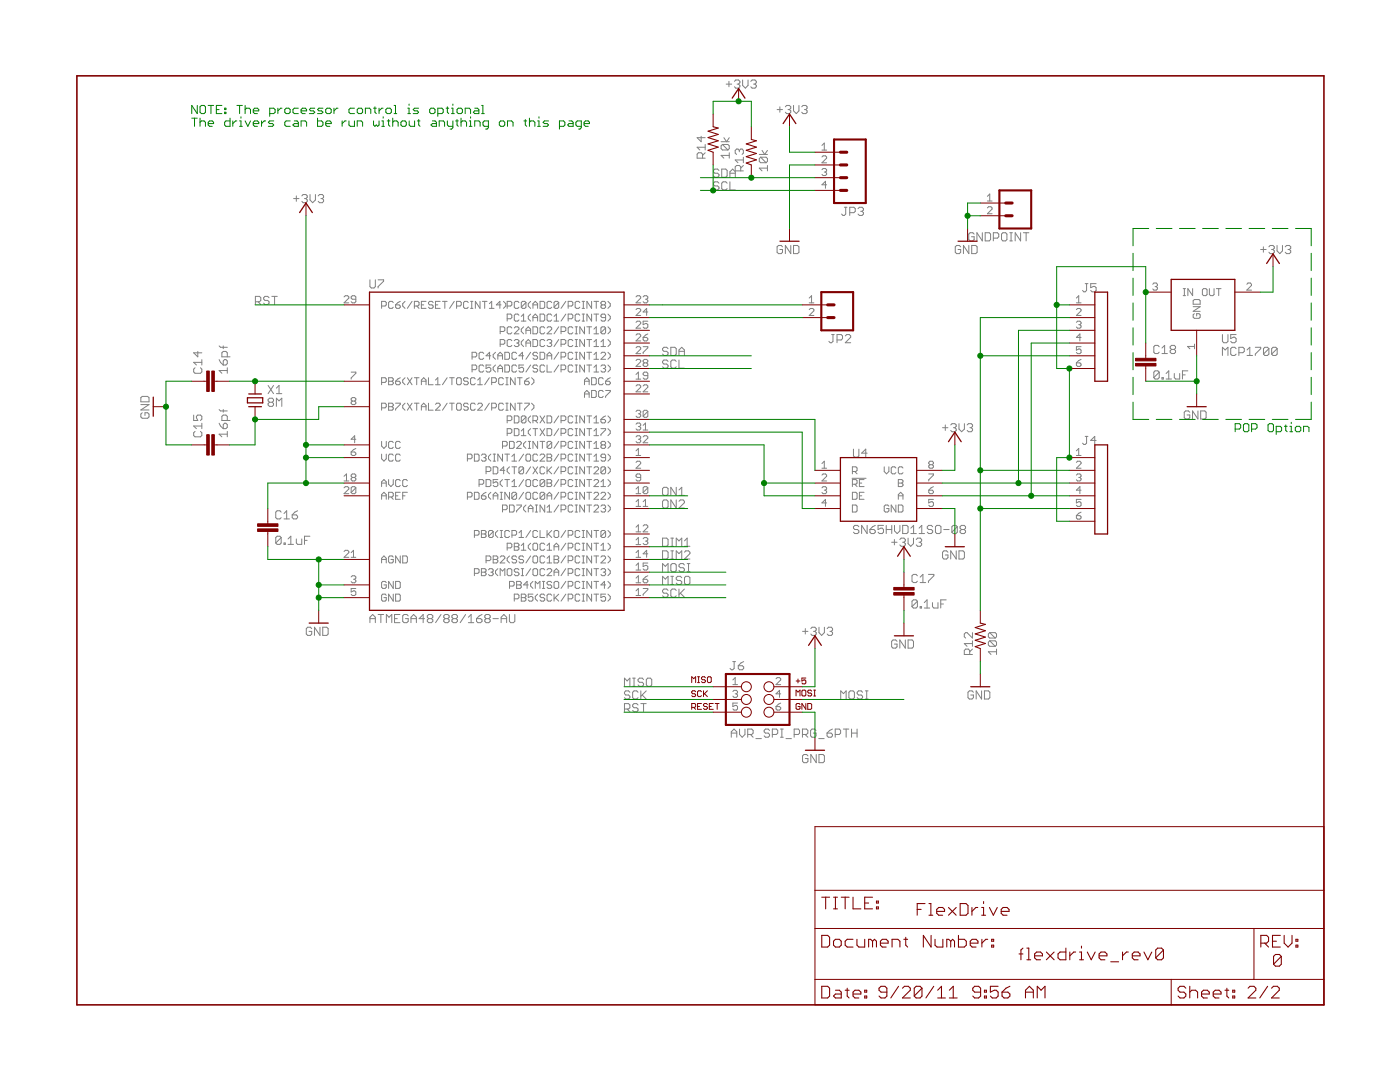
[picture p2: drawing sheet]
<svg xmlns="http://www.w3.org/2000/svg" width="279mm" height="216mm" viewBox="0 0 279 216" stroke-linecap="round" stroke-linejoin="round" font-family="sans-serif">
<g fill="#808080" stroke="#808080" stroke-width=".2">
<path d="M73.8 123.2v1z"/>
<path d="M73.8 123.2l.6-.6z"/>
<path d="M74.4 122.6l.5 .6z"/>
<path d="M74.9 123.2v1z"/>
<path d="M73.8 123.4h1.1z"/>
<path d="M76 122.6v1.6z"/>
<path d="M75.5 122.6h1.1z"/>
<path d="M77.1 122.6v1.6z"/>
<path d="M77.1 122.6l.5 .6z"/>
<path d="M77.6 123.2l.6-.6z"/>
<path d="M78.2 122.6v1.6z"/>
<path d="M78.7 122.6h1.1z"/>
<path d="M78.7 122.6v1.6z"/>
<path d="M78.7 124.2h1.1z"/>
<path d="M78.7 123.4h.6z"/>
<path d="M81.2 122.6l.3 .3z"/>
<path d="M80.6 122.6h.6z"/>
<path d="M80.6 122.6l-.2 .3z"/>
<path d="M80.4 122.9v1.1z"/>
<path d="M80.4 124l.2 .2z"/>
<path d="M80.6 124.2h.6z"/>
<path d="M81.2 124.2l.3-.2z"/>
<path d="M81.5 123.4v.6z"/>
<path d="M80.9 123.4h.6z"/>
<path d="M82 123.2v1z"/>
<path d="M82.5 122.6l-.5 .6z"/>
<path d="M82.5 122.6l.6 .6z"/>
<path d="M83.1 123.2v1z"/>
<path d="M82 123.4h1.1z"/>
<path d="M84.5 122.6v1.6z"/>
<path d="M84.5 122.6l-.9 .8z"/>
<path d="M83.6 123.4h1.1z"/>
<path d="M85.6 122.6l-.3 .3z"/>
<path d="M85.6 122.6h.5z"/>
<path d="M86.1 122.6l.3 .3z"/>
<path d="M86.4 122.9v.3z"/>
<path d="M86.4 123.2l-.3 .2z"/>
<path d="M86.1 123.4l.3 .3z"/>
<path d="M86.4 123.7v.3z"/>
<path d="M86.4 124l-.3 .2z"/>
<path d="M85.6 124.2h.5z"/>
<path d="M85.3 124l.3 .2z"/>
<path d="M85.3 123.7v.3z"/>
<path d="M85.3 123.7l.3-.3z"/>
<path d="M85.3 123.2l.3 .2z"/>
<path d="M85.3 122.9v.3z"/>
<path d="M85.6 123.4h.5z"/>
<path d="M88 122.6l-1.1 1.6z"/>
<path d="M88.6 122.9l.2-.3z"/>
<path d="M88.8 122.6h.6z"/>
<path d="M89.4 122.6l.2 .3z"/>
<path d="M89.6 122.9v.3z"/>
<path d="M89.6 123.2l-.2 .2z"/>
<path d="M89.4 123.4l.2 .3z"/>
<path d="M89.6 123.7v.3z"/>
<path d="M89.6 124l-.2 .2z"/>
<path d="M88.8 124.2h.6z"/>
<path d="M88.6 124l.2 .2z"/>
<path d="M88.6 123.7v.3z"/>
<path d="M88.6 123.7l.2-.3z"/>
<path d="M88.6 123.2l.2 .2z"/>
<path d="M88.6 122.9v.3z"/>
<path d="M88.8 123.4h.6z"/>
<path d="M90.2 122.9l.3-.3z"/>
<path d="M90.5 122.6h.5z"/>
<path d="M91 122.6l.3 .3z"/>
<path d="M91.3 122.9v.3z"/>
<path d="M91.3 123.2l-.3 .2z"/>
<path d="M91 123.4l.3 .3z"/>
<path d="M91.3 123.7v.3z"/>
<path d="M91.3 124l-.3 .2z"/>
<path d="M90.5 124.2h.5z"/>
<path d="M90.2 124l.3 .2z"/>
<path d="M90.2 123.7v.3z"/>
<path d="M90.2 123.7l.3-.3z"/>
<path d="M90.2 123.2l.3 .2z"/>
<path d="M90.2 122.9v.3z"/>
<path d="M90.5 123.4h.5z"/>
<path d="M92.9 122.6l-1.1 1.6z"/>
<path d="M93.5 123.2l.5-.6z"/>
<path d="M94 122.6v1.6z"/>
<path d="M93.5 124.2h1z"/>
<path d="M95.7 122.9l.5-.3z"/>
<path d="M95.7 122.9l-.6 .5z"/>
<path d="M95.1 123.4v.6z"/>
<path d="M95.1 124l.3 .2z"/>
<path d="M95.4 124.2h.5z"/>
<path d="M95.9 124.2l.3-.2z"/>
<path d="M96.2 123.7v.3z"/>
<path d="M95.9 123.4l.3 .3z"/>
<path d="M95.1 123.4h.8z"/>
<path d="M97 122.6l-.2 .3z"/>
<path d="M97 122.6h.6z"/>
<path d="M97.6 122.6l.2 .3z"/>
<path d="M97.8 122.9v.3z"/>
<path d="M97.8 123.2l-.2 .2z"/>
<path d="M97.6 123.4l.2 .3z"/>
<path d="M97.8 123.7v.3z"/>
<path d="M97.8 124l-.2 .2z"/>
<path d="M97 124.2h.6z"/>
<path d="M96.8 124l.2 .2z"/>
<path d="M96.8 123.7v.3z"/>
<path d="M96.8 123.7l.2-.3z"/>
<path d="M96.8 123.2l.2 .2z"/>
<path d="M96.8 122.9v.3z"/>
<path d="M97 123.4h.6z"/>
<path d="M98.4 123.4h1.1z"/>
<path d="M100 123.2v1z"/>
<path d="M100.6 122.6l-.6 .6z"/>
<path d="M100.6 122.6l.5 .6z"/>
<path d="M101.1 123.2v1z"/>
<path d="M100 123.4h1.1z"/>
<path d="M101.7 122.6v1.4z"/>
<path d="M101.7 124l.2 .2z"/>
<path d="M101.9 124.2h.6z"/>
<path d="M102.5 124.2l.2-.2z"/>
<path d="M102.7 122.6v1.4z"/>
<path d="M53.5 79.7l.3-.2z"/>
<path d="M53.8 79.5h.5z"/>
<path d="M54.3 79.5l.3 .2z"/>
<path d="M54.6 79.7v.3z"/>
<path d="M54.6 80l-.3 .3z"/>
<path d="M54.3 80.3l.3 .2z"/>
<path d="M54.6 80.5v.3z"/>
<path d="M54.6 80.8l-.3 .3z"/>
<path d="M53.8 81.1h.5z"/>
<path d="M53.5 80.8l.3 .3z"/>
<path d="M53.5 80.5v.3z"/>
<path d="M53.5 80.5l.3-.2z"/>
<path d="M53.5 80l.3 .3z"/>
<path d="M53.5 79.7v.3z"/>
<path d="M53.8 80.3h.5z"/>
<path d="M55.2 79.5v1.6z"/>
<path d="M55.2 79.5l.5 .5z"/>
<path d="M55.7 80l.5-.5z"/>
<path d="M56.2 79.5v1.6z"/>
<path d="M43.7 73.9l.6 .6z"/>
<path d="M43.7 73.9h1.7z"/>
<path d="M45.4 73.4v1.1z"/>
<path d="M43.7 71.8l.3 .5z"/>
<path d="M44 72.3l.6 .5z"/>
<path d="M44.6 72.8h.5z"/>
<path d="M45.4 72.6l-.3 .2z"/>
<path d="M45.4 72v.6z"/>
<path d="M45.1 71.8l.3 .2z"/>
<path d="M44.8 71.8h.3z"/>
<path d="M44.8 71.8l-.2 .2z"/>
<path d="M44.6 72v.8z"/>
<path d="M44.3 71.2h1.6z"/>
<path d="M44.3 70.4v.8z"/>
<path d="M44.6 70.1l-.3 .3z"/>
<path d="M44.6 70.1h.5z"/>
<path d="M45.1 70.1l.3 .3z"/>
<path d="M45.4 70.4v.8z"/>
<path d="M44 69.3h1.4z"/>
<path d="M43.7 69l.3 .3z"/>
<path d="M44.6 69v.6z"/>
<path d="M43.7 86.6l.6 .6z"/>
<path d="M43.7 86.6h1.7z"/>
<path d="M45.4 86.1v1.1z"/>
<path d="M43.7 84.5l.3 .5z"/>
<path d="M44 85l.6 .5z"/>
<path d="M44.6 85.5h.5z"/>
<path d="M45.1 85.5l.3-.2z"/>
<path d="M45.4 84.7v.6z"/>
<path d="M45.1 84.5l.3 .2z"/>
<path d="M44.8 84.5h.3z"/>
<path d="M44.8 84.5l-.2 .2z"/>
<path d="M44.6 84.7v.8z"/>
<path d="M44.3 83.9h1.6z"/>
<path d="M44.3 83.1v.8z"/>
<path d="M44.3 83.1l.3-.3z"/>
<path d="M44.6 82.8h.5z"/>
<path d="M45.1 82.8l.3 .3z"/>
<path d="M45.4 83.1v.8z"/>
<path d="M44 82h1.4z"/>
<path d="M43.7 81.7l.3 .3z"/>
<path d="M44.6 81.7v.6z"/>
<path d="M188.1 85.3h1.1z"/>
<path d="M188.7 84.8v1.1z"/>
<path d="M189.7 84.8l.3-.3z"/>
<path d="M190 84.5h.6z"/>
<path d="M190.6 84.5l.2 .3z"/>
<path d="M190.8 84.8v.3z"/>
<path d="M190.8 85.1l-.2 .2z"/>
<path d="M190.3 85.3h.3z"/>
<path d="M190.6 85.3l.2 .3z"/>
<path d="M190.8 85.6v.3z"/>
<path d="M190.6 86.1l.2-.2z"/>
<path d="M190 86.1h.6z"/>
<path d="M189.7 85.9l.3 .2z"/>
<path d="M191.4 84.5v1.1z"/>
<path d="M191.4 85.6l.5 .5z"/>
<path d="M191.9 86.1l.6-.5z"/>
<path d="M192.5 84.5v1.1z"/>
<path d="M193 84.8l.3-.3z"/>
<path d="M193.3 84.5h.5z"/>
<path d="M193.8 84.5l.3 .3z"/>
<path d="M194.1 84.8v.3z"/>
<path d="M194.1 85.1l-.3 .2z"/>
<path d="M193.6 85.3h.2z"/>
<path d="M193.8 85.3l.3 .3z"/>
<path d="M194.1 85.6v.3z"/>
<path d="M193.8 86.1l.3-.2z"/>
<path d="M193.3 86.1h.5z"/>
<path d="M193 85.9l.3 .2z"/>
<path d="M28.4 82.4l-.3 .2z"/>
<path d="M28.1 82.6v.6z"/>
<path d="M28.1 83.2l.3 .3z"/>
<path d="M28.4 83.5h1.1z"/>
<path d="M29.5 83.5l.2-.3z"/>
<path d="M29.7 82.6v.6z"/>
<path d="M29.5 82.4l.2 .2z"/>
<path d="M28.9 82.4h.6z"/>
<path d="M28.9 82.4v.5z"/>
<path d="M28.1 81.8h1.6z"/>
<path d="M28.1 81.8l1.6-1.1z"/>
<path d="M28.1 80.7h1.6z"/>
<path d="M28.1 80.2h1.6z"/>
<path d="M29.7 79.4v.8z"/>
<path d="M29.5 79.1l.2 .3z"/>
<path d="M28.4 79.1h1.1z"/>
<path d="M28.1 79.4l.3-.3z"/>
<path d="M28.1 79.4v.8z"/>
<path d="M58.6 39.6h1.1z"/>
<path d="M59.1 39.1v1.1z"/>
<path d="M60.5 38.8l-.3 .3z"/>
<path d="M60.5 38.8h.5z"/>
<path d="M61 38.8l.3 .3z"/>
<path d="M61.3 39.1v.3z"/>
<path d="M61 39.6l.3-.2z"/>
<path d="M60.8 39.6h.2z"/>
<path d="M61 39.6l.3 .3z"/>
<path d="M61.3 39.9v.3z"/>
<path d="M61.3 40.2l-.3 .2z"/>
<path d="M60.5 40.4h.5z"/>
<path d="M60.2 40.2l.3 .2z"/>
<path d="M61.9 38.8v1.1z"/>
<path d="M61.9 39.9l.5 .5z"/>
<path d="M62.4 40.4l.5-.5z"/>
<path d="M62.9 38.8v1.1z"/>
<path d="M63.5 39.1l.3-.3z"/>
<path d="M63.8 38.8h.5z"/>
<path d="M64.3 38.8l.3 .3z"/>
<path d="M64.6 39.1v.3z"/>
<path d="M64.6 39.4l-.3 .2z"/>
<path d="M64 39.6h.3z"/>
<path d="M64.3 39.6l.3 .3z"/>
<path d="M64.6 39.9v.3z"/>
<path d="M64.6 40.2l-.3 .2z"/>
<path d="M63.8 40.4h.5z"/>
<path d="M63.5 40.2l.3 .2z"/>
<path d="M62 125.2l.2 .2z"/>
<path d="M61.4 125.2h.6z"/>
<path d="M61.4 125.2l-.3 .2z"/>
<path d="M61.1 125.4v1.1z"/>
<path d="M61.1 126.5l.3 .3z"/>
<path d="M61.4 126.8h.6z"/>
<path d="M62.2 126.5l-.2 .3z"/>
<path d="M62.2 126v.5z"/>
<path d="M61.7 126h.5z"/>
<path d="M62.8 125.2v1.6z"/>
<path d="M62.8 125.2l1.1 1.6z"/>
<path d="M63.9 125.2v1.6z"/>
<path d="M64.4 125.2v1.6z"/>
<path d="M64.4 126.8h.8z"/>
<path d="M65.2 126.8l.3-.3z"/>
<path d="M65.5 125.4v1.1z"/>
<path d="M65.2 125.2l.3 .2z"/>
<path d="M64.4 125.2h.8z"/>
<path d="M188.9 109.9l.3 .3z"/>
<path d="M188.4 109.9h.5z"/>
<path d="M188.4 109.9l-.3 .3z"/>
<path d="M188.1 110.2v1.1z"/>
<path d="M188.1 111.3l.3 .2z"/>
<path d="M188.4 111.5h.5z"/>
<path d="M189.2 111.3l-.3 .2z"/>
<path d="M189.2 110.7v.6z"/>
<path d="M188.7 110.7h.5z"/>
<path d="M189.7 109.9v1.6z"/>
<path d="M189.7 109.9l1.1 1.6z"/>
<path d="M190.8 109.9v1.6z"/>
<path d="M191.4 109.9v1.6z"/>
<path d="M191.4 111.5h.8z"/>
<path d="M192.2 111.5l.3-.2z"/>
<path d="M192.5 110.2v1.1z"/>
<path d="M192.2 109.9l.3 .3z"/>
<path d="M191.4 109.9h.8z"/>
<path d="M197.2 130l.6 .6z"/>
<path d="M197.2 130h1.7z"/>
<path d="M198.9 129.5v1.1z"/>
<path d="M197.5 129h1.1z"/>
<path d="M197.2 128.7l.3 .3z"/>
<path d="M197.2 128.1v.6z"/>
<path d="M197.2 128.1l.3-.2z"/>
<path d="M197.5 127.9h1.1z"/>
<path d="M198.6 127.9l.3 .2z"/>
<path d="M198.9 128.1v.6z"/>
<path d="M198.9 128.7l-.3 .3z"/>
<path d="M197.5 127.9l1.1 1.1z"/>
<path d="M197.5 127.3h1.1z"/>
<path d="M197.2 127.1l.3 .2z"/>
<path d="M197.2 126.5v.6z"/>
<path d="M197.2 126.5l.3-.3z"/>
<path d="M197.5 126.2h1.1z"/>
<path d="M198.6 126.2l.3 .3z"/>
<path d="M198.9 126.5v.6z"/>
<path d="M198.6 127.3l.3-.2z"/>
<path d="M197.5 126.2l1.1 1.1z"/>
<path d="M194 137.9l.3 .2z"/>
<path d="M193.5 137.9h.5z"/>
<path d="M193.5 137.9l-.3 .2z"/>
<path d="M193.2 138.1v1.1z"/>
<path d="M193.2 139.2l.3 .3z"/>
<path d="M193.5 139.5h.5z"/>
<path d="M194 139.5l.3-.3z"/>
<path d="M194.3 138.7v.5z"/>
<path d="M193.7 138.7h.6z"/>
<path d="M194.8 137.9v1.6z"/>
<path d="M194.8 137.9l1.1 1.6z"/>
<path d="M195.9 137.9v1.6z"/>
<path d="M196.5 137.9v1.6z"/>
<path d="M196.5 139.5h.8z"/>
<path d="M197.3 139.5l.2-.3z"/>
<path d="M197.5 138.1v1.1z"/>
<path d="M197.3 137.9l.2 .2z"/>
<path d="M196.5 137.9h.8z"/>
<path d="M145.9 146v1.1z"/>
<path d="M145.9 146l.6-.5z"/>
<path d="M146.5 145.5l.5 .5z"/>
<path d="M147 146v1.1z"/>
<path d="M145.9 146.3h1.1z"/>
<path d="M147.6 145.5v1.1z"/>
<path d="M147.6 146.6l.5 .5z"/>
<path d="M148.7 146.6l-.6 .5z"/>
<path d="M148.7 145.5v1.1z"/>
<path d="M149.2 145.5v1.6z"/>
<path d="M149.2 145.5h.8z"/>
<path d="M150 145.5l.3 .3z"/>
<path d="M150.3 145.8v.5z"/>
<path d="M150.3 146.3l-.3 .3z"/>
<path d="M149.2 146.6h.8z"/>
<path d="M149.8 146.6l.5 .5z"/>
<path d="M150.9 147.4h1.1z"/>
<path d="M153.3 145.5l.3 .3z"/>
<path d="M152.8 145.5h.5z"/>
<path d="M152.8 145.5l-.3 .3z"/>
<path d="M152.5 145.8v.2z"/>
<path d="M152.5 146l.3 .3z"/>
<path d="M152.8 146.3h.5z"/>
<path d="M153.3 146.3l.3 .3z"/>
<path d="M153.6 146.6v.2z"/>
<path d="M153.6 146.8l-.3 .3z"/>
<path d="M152.8 147.1h.5z"/>
<path d="M152.5 146.8l.3 .3z"/>
<path d="M154.1 145.5v1.6z"/>
<path d="M154.1 145.5h.8z"/>
<path d="M154.9 145.5l.3 .3z"/>
<path d="M155.2 145.8v.5z"/>
<path d="M155.2 146.3l-.3 .3z"/>
<path d="M154.1 146.6h.8z"/>
<path d="M155.8 147.1h.5z"/>
<path d="M156 145.5v1.6z"/>
<path d="M155.8 145.5h.5z"/>
<path d="M156.9 147.4h1z"/>
<path d="M158.5 145.5v1.6z"/>
<path d="M158.5 145.5h.8z"/>
<path d="M159.3 145.5l.3 .3z"/>
<path d="M159.6 145.8v.5z"/>
<path d="M159.6 146.3l-.3 .3z"/>
<path d="M158.5 146.6h.8z"/>
<path d="M160.1 145.5v1.6z"/>
<path d="M160.1 145.5h.8z"/>
<path d="M160.9 145.5l.3 .3z"/>
<path d="M161.2 145.8v.5z"/>
<path d="M161.2 146.3l-.3 .3z"/>
<path d="M160.1 146.6h.8z"/>
<path d="M160.7 146.6l.5 .5z"/>
<path d="M162.6 145.5l.3 .3z"/>
<path d="M162 145.5h.6z"/>
<path d="M162 145.5l-.2 .3z"/>
<path d="M161.8 145.8v1z"/>
<path d="M161.8 146.8l.2 .3z"/>
<path d="M162 147.1h.6z"/>
<path d="M162.6 147.1l.3-.3z"/>
<path d="M162.9 146.3v.5z"/>
<path d="M162.3 146.3h.6z"/>
<path d="M163.4 147.4h1.1z"/>
<path d="M165.6 145.8l.5-.3z"/>
<path d="M165.6 145.8l-.5 .5z"/>
<path d="M165.1 146.3v.5z"/>
<path d="M165.1 146.8l.2 .3z"/>
<path d="M165.3 147.1h.6z"/>
<path d="M165.9 147.1l.2-.3z"/>
<path d="M166.1 146.6v.2z"/>
<path d="M165.9 146.3l.2 .3z"/>
<path d="M165.1 146.3h.8z"/>
<path d="M166.7 145.5v1.6z"/>
<path d="M166.7 145.5h.8z"/>
<path d="M167.5 145.5l.3 .3z"/>
<path d="M167.8 145.8v.5z"/>
<path d="M167.8 146.3l-.3 .3z"/>
<path d="M166.7 146.6h.8z"/>
<path d="M168.9 145.5v1.6z"/>
<path d="M168.3 145.5h1.1z"/>
<path d="M169.9 145.5v1.6z"/>
<path d="M169.9 146.3h1.1z"/>
<path d="M171 145.5v1.6z"/>
<path d="M160.2 126h1z"/>
<path d="M160.7 125.4v1.1z"/>
<path d="M162.1 125.2l-.3 .2z"/>
<path d="M162.1 125.2h.5z"/>
<path d="M162.6 125.2l.3 .2z"/>
<path d="M162.9 125.4v.3z"/>
<path d="M162.9 125.7l-.3 .3z"/>
<path d="M162.3 126h.3z"/>
<path d="M162.6 126l.3 .2z"/>
<path d="M162.9 126.2v.3z"/>
<path d="M162.9 126.5l-.3 .3z"/>
<path d="M162.1 126.8h.5z"/>
<path d="M161.8 126.5l.3 .3z"/>
<path d="M163.4 125.2v1z"/>
<path d="M163.4 126.2l.6 .6z"/>
<path d="M164 126.8l.5-.6z"/>
<path d="M164.5 125.2v1z"/>
<path d="M165.1 125.4l.3-.2z"/>
<path d="M165.4 125.2h.5z"/>
<path d="M165.9 125.2l.3 .2z"/>
<path d="M166.2 125.4v.3z"/>
<path d="M166.2 125.7l-.3 .3z"/>
<path d="M165.6 126h.3z"/>
<path d="M165.9 126l.3 .2z"/>
<path d="M166.2 126.2v.3z"/>
<path d="M166.2 126.5l-.3 .3z"/>
<path d="M165.4 126.8h.5z"/>
<path d="M165.1 126.5l.3 .3z"/>
<path d="M161 150.6l.2 .2z"/>
<path d="M160.4 150.6h.6z"/>
<path d="M160.4 150.6l-.2 .2z"/>
<path d="M160.2 150.8v1.1z"/>
<path d="M160.2 151.9l.2 .3z"/>
<path d="M160.4 152.2h.6z"/>
<path d="M161.2 151.9l-.2 .3z"/>
<path d="M161.2 151.4v.5z"/>
<path d="M160.7 151.4h.5z"/>
<path d="M161.8 150.6v1.6z"/>
<path d="M161.8 150.6l1.1 1.6z"/>
<path d="M162.9 150.6v1.6z"/>
<path d="M163.4 150.6v1.6z"/>
<path d="M163.4 152.2h.9z"/>
<path d="M164.5 151.9l-.2 .3z"/>
<path d="M164.5 150.8v1.1z"/>
<path d="M164.3 150.6l.2 .2z"/>
<path d="M163.4 150.6h.9z"/>
<path d="M55 107.3v1.1z"/>
<path d="M55 107.3l.3-.3z"/>
<path d="M55.3 107h.6z"/>
<path d="M55.9 107l.2 .3z"/>
<path d="M56.1 107.3v1.1z"/>
<path d="M56.1 108.4l-.2 .2z"/>
<path d="M55.3 108.6h.6z"/>
<path d="M55 108.4l.3 .2z"/>
<path d="M56.1 107.3l-1.1 1.1z"/>
<path d="M56.7 108.4v.2z"/>
<path d="M56.7 108.4h.2z"/>
<path d="M56.9 108.4v.2z"/>
<path d="M56.7 108.6h.2z"/>
<path d="M57.5 107.5l.5-.5z"/>
<path d="M58 107v1.6z"/>
<path d="M57.5 108.6h1.1z"/>
<path d="M59.1 107.5v.9z"/>
<path d="M59.1 108.4l.3 .2z"/>
<path d="M59.4 108.6h.8z"/>
<path d="M60.2 107.5v1.1z"/>
<path d="M60.8 107v1.6z"/>
<path d="M60.8 107h1z"/>
<path d="M60.8 107.8h.5z"/>
<path d="M182 120v1.1z"/>
<path d="M182 120l.3-.3z"/>
<path d="M182.3 119.7h.5z"/>
<path d="M182.8 119.7l.3 .3z"/>
<path d="M183.1 120v1.1z"/>
<path d="M182.8 121.3l.3-.2z"/>
<path d="M182.3 121.3h.5z"/>
<path d="M182 121.1l.3 .2z"/>
<path d="M182 121.1l1.1-1.1z"/>
<path d="M183.6 121.1v.2z"/>
<path d="M183.6 121.1h.3z"/>
<path d="M183.9 121.1v.2z"/>
<path d="M183.6 121.3h.3z"/>
<path d="M184.5 120.2l.5-.5z"/>
<path d="M185 119.7v1.6z"/>
<path d="M184.5 121.3h1z"/>
<path d="M186.1 120.2v.9z"/>
<path d="M186.1 121.1l.3 .2z"/>
<path d="M186.4 121.3h.8z"/>
<path d="M187.2 120.2v1.1z"/>
<path d="M187.7 119.7v1.6z"/>
<path d="M187.7 119.7h1.1z"/>
<path d="M187.7 120.5h.6z"/>
<path d="M177.9 108.2h1.1z"/>
<path d="M178.5 107.7v1z"/>
<path d="M179.9 107.4l-.3 .3z"/>
<path d="M179.9 107.4h.5z"/>
<path d="M180.4 107.4l.3 .3z"/>
<path d="M180.7 107.7v.2z"/>
<path d="M180.7 107.9l-.3 .3z"/>
<path d="M180.1 108.2h.3z"/>
<path d="M180.4 108.2l.3 .3z"/>
<path d="M180.7 108.5v.2z"/>
<path d="M180.7 108.7l-.3 .3z"/>
<path d="M179.9 109h.5z"/>
<path d="M179.6 108.7l.3 .3z"/>
<path d="M181.2 107.4v1.1z"/>
<path d="M181.2 108.5l.6 .5z"/>
<path d="M181.8 109l.5-.5z"/>
<path d="M182.3 107.4v1.1z"/>
<path d="M182.9 107.7l.2-.3z"/>
<path d="M183.1 107.4h.6z"/>
<path d="M183.7 107.4l.2 .3z"/>
<path d="M183.9 107.7v.2z"/>
<path d="M183.9 107.9l-.2 .3z"/>
<path d="M183.4 108.2h.3z"/>
<path d="M183.7 108.2l.2 .3z"/>
<path d="M183.9 108.5v.2z"/>
<path d="M183.9 108.7l-.2 .3z"/>
<path d="M183.1 109h.6z"/>
<path d="M182.9 108.7l.2 .3z"/>
<path d="M178.7 127.7l.3 .3z"/>
<path d="M178.2 127.7h.5z"/>
<path d="M178.2 127.7l-.3 .3z"/>
<path d="M177.9 128v1.1z"/>
<path d="M177.9 129.1l.3 .2z"/>
<path d="M178.2 129.3h.5z"/>
<path d="M179 129.1l-.3 .2z"/>
<path d="M179 128.5v.6z"/>
<path d="M178.5 128.5h.5z"/>
<path d="M179.6 127.7v1.6z"/>
<path d="M179.6 127.7l1.1 1.6z"/>
<path d="M180.7 127.7v1.6z"/>
<path d="M181.2 127.7v1.6z"/>
<path d="M181.2 129.3h.8z"/>
<path d="M182 129.3l.3-.2z"/>
<path d="M182.3 128v1.1z"/>
<path d="M182 127.7l.3 .3z"/>
<path d="M181.2 127.7h.8z"/>
<path d="M244 69.3v1.6z"/>
<path d="M244 69.3l.5 .5z"/>
<path d="M244.5 69.8l.6-.5z"/>
<path d="M245.1 69.3v1.6z"/>
<path d="M246.4 69.3l.3 .3z"/>
<path d="M245.9 69.3h.5z"/>
<path d="M245.9 69.3l-.3 .3z"/>
<path d="M245.6 69.6v1.1z"/>
<path d="M245.6 70.7l.3 .2z"/>
<path d="M245.9 70.9h.5z"/>
<path d="M246.4 70.9l.3-.2z"/>
<path d="M247.2 69.3v1.6z"/>
<path d="M247.2 69.3h.8z"/>
<path d="M248 69.3l.3 .3z"/>
<path d="M248.3 69.6v.5z"/>
<path d="M248.3 70.1l-.3 .3z"/>
<path d="M247.2 70.4h.8z"/>
<path d="M248.9 69.8l.5-.5z"/>
<path d="M249.4 69.3v1.6z"/>
<path d="M248.9 70.9h1.1z"/>
<path d="M250.5 69.3h1.1z"/>
<path d="M251.6 69.3v.3z"/>
<path d="M251.6 69.6l-1.1 1.1z"/>
<path d="M250.5 70.7v.2z"/>
<path d="M252.2 69.6v1.1z"/>
<path d="M252.2 69.6l.2-.3z"/>
<path d="M252.4 69.3h.6z"/>
<path d="M253 69.3l.2 .3z"/>
<path d="M253.2 69.6v1.1z"/>
<path d="M253.2 70.7l-.2 .2z"/>
<path d="M252.4 70.9h.6z"/>
<path d="M252.2 70.7l.2 .2z"/>
<path d="M252.2 70.7l1-1.1z"/>
<path d="M253.8 69.6v1.1z"/>
<path d="M253.8 69.6l.3-.3z"/>
<path d="M254.1 69.3h.5z"/>
<path d="M254.6 69.3l.3 .3z"/>
<path d="M254.9 69.6v1.1z"/>
<path d="M254.9 70.7l-.3 .2z"/>
<path d="M254.1 70.9h.5z"/>
<path d="M253.8 70.7l.3 .2z"/>
<path d="M253.8 70.7l1.1-1.1z"/>
<path d="M237.2 82l.2 .3z"/>
<path d="M236.6 82h.6z"/>
<path d="M236.3 82.3l.3-.3z"/>
<path d="M236.3 82.3v1.1z"/>
<path d="M236.3 83.4l.3 .2z"/>
<path d="M236.6 83.6h.6z"/>
<path d="M237.2 83.6l.2-.2z"/>
<path d="M237.4 82.8v.6z"/>
<path d="M236.9 82.8h.5z"/>
<path d="M238 82v1.6z"/>
<path d="M238 82l1.1 1.6z"/>
<path d="M239.1 82v1.6z"/>
<path d="M239.6 82v1.6z"/>
<path d="M239.6 83.6h.8z"/>
<path d="M240.4 83.6l.3-.2z"/>
<path d="M240.7 82.3v1.1z"/>
<path d="M240.4 82l.3 .3z"/>
<path d="M239.6 82h.8z"/>
<path d="M251.6 49.8h1.1z"/>
<path d="M252.1 49.3v1z"/>
<path d="M253.5 49l-.3 .3z"/>
<path d="M253.5 49h.5z"/>
<path d="M254 49l.3 .3z"/>
<path d="M254.3 49.3v.2z"/>
<path d="M254 49.8l.3-.3z"/>
<path d="M253.8 49.8h.2z"/>
<path d="M254 49.8l.3 .3z"/>
<path d="M254.3 50.1v.2z"/>
<path d="M254.3 50.3l-.3 .3z"/>
<path d="M253.5 50.6h.5z"/>
<path d="M253.2 50.3l.3 .3z"/>
<path d="M254.9 49v1.1z"/>
<path d="M254.9 50.1l.5 .5z"/>
<path d="M255.9 50.1l-.5 .5z"/>
<path d="M255.9 49v1.1z"/>
<path d="M256.5 49.3l.3-.3z"/>
<path d="M256.8 49h.5z"/>
<path d="M257.3 49l.3 .3z"/>
<path d="M257.6 49.3v.2z"/>
<path d="M257.3 49.8l.3-.3z"/>
<path d="M257 49.8h.3z"/>
<path d="M257.3 49.8l.3 .3z"/>
<path d="M257.6 50.1v.2z"/>
<path d="M257.6 50.3l-.3 .3z"/>
<path d="M256.8 50.6h.5z"/>
<path d="M256.5 50.3l.3 .3z"/>
<path d="M230.3 74.3v1.1z"/>
<path d="M230.5 74l-.2 .3z"/>
<path d="M230.5 74h.6z"/>
<path d="M231.1 74l.2 .3z"/>
<path d="M231.3 74.3v1.1z"/>
<path d="M231.3 75.4l-.2 .2z"/>
<path d="M230.5 75.6h.6z"/>
<path d="M230.3 75.4l.2 .2z"/>
<path d="M230.3 75.4l1-1.1z"/>
<path d="M231.9 75.4v.2z"/>
<path d="M231.9 75.4h.3z"/>
<path d="M232.2 75.4v.2z"/>
<path d="M231.9 75.6h.3z"/>
<path d="M232.7 74.5l.6-.5z"/>
<path d="M233.3 74v1.6z"/>
<path d="M232.7 75.6h1.1z"/>
<path d="M234.4 74.5v.9z"/>
<path d="M234.4 75.4l.2 .2z"/>
<path d="M234.6 75.6h.8z"/>
<path d="M235.4 74.5v1.1z"/>
<path d="M236 74v1.6z"/>
<path d="M236 74h1.1z"/>
<path d="M236 74.8h.5z"/>
<path d="M155.1 21.9h1.1z"/>
<path d="M155.6 21.3v1.1z"/>
<path d="M157 21l-.3 .3z"/>
<path d="M157 21h.5z"/>
<path d="M157.5 21l.3 .3z"/>
<path d="M157.8 21.3v.3z"/>
<path d="M157.5 21.9l.3-.3z"/>
<path d="M157.3 21.9h.2z"/>
<path d="M157.5 21.9l.3 .2z"/>
<path d="M157.8 22.1v.3z"/>
<path d="M157.8 22.4l-.3 .3z"/>
<path d="M157 22.7h.5z"/>
<path d="M156.7 22.4l.3 .3z"/>
<path d="M158.4 21v1.1z"/>
<path d="M158.4 22.1l.5 .6z"/>
<path d="M159.4 22.1l-.5 .6z"/>
<path d="M159.4 21v1.1z"/>
<path d="M160 21.3l.3-.3z"/>
<path d="M160.3 21h.5z"/>
<path d="M160.8 21l.3 .3z"/>
<path d="M161.1 21.3v.3z"/>
<path d="M161.1 21.6l-.3 .3z"/>
<path d="M160.5 21.9h.3z"/>
<path d="M160.8 21.9l.3 .2z"/>
<path d="M161.1 22.1v.3z"/>
<path d="M161.1 22.4l-.3 .3z"/>
<path d="M160.3 22.7h.5z"/>
<path d="M160 22.4l.3 .3z"/>
<path d="M155.9 49l.3 .3z"/>
<path d="M155.4 49h.5z"/>
<path d="M155.4 49l-.3 .3z"/>
<path d="M155.1 49.3v1z"/>
<path d="M155.1 50.3l.3 .3z"/>
<path d="M155.4 50.6h.5z"/>
<path d="M156.2 50.3l-.3 .3z"/>
<path d="M156.2 49.8v.5z"/>
<path d="M155.6 49.8h.6z"/>
<path d="M156.7 49v1.6z"/>
<path d="M156.7 49l1.1 1.6z"/>
<path d="M157.8 49v1.6z"/>
<path d="M158.4 49v1.6z"/>
<path d="M158.4 50.6h.8z"/>
<path d="M159.2 50.6l.2-.3z"/>
<path d="M159.4 49.3v1z"/>
<path d="M159.2 49l.2 .3z"/>
<path d="M158.4 49h.8z"/>
<path d="M151.5 33.5l.6 .6z"/>
<path d="M151.5 33.5h1.7z"/>
<path d="M153.2 33v1.1z"/>
<path d="M151.8 32.5h1.1z"/>
<path d="M151.5 32.2l.3 .3z"/>
<path d="M151.5 31.6v.6z"/>
<path d="M151.5 31.6l.3-.2z"/>
<path d="M151.8 31.4h1.1z"/>
<path d="M152.9 31.4l.3 .2z"/>
<path d="M153.2 31.6v.6z"/>
<path d="M153.2 32.2l-.3 .3z"/>
<path d="M151.8 31.4l1.1 1.1z"/>
<path d="M151.5 30.8h1.7z"/>
<path d="M153.2 30l-.6 .8z"/>
<path d="M152.1 30l.5 .8z"/>
<path d="M143.9 31l.6 .6z"/>
<path d="M143.9 31h1.6z"/>
<path d="M145.5 30.5v1.1z"/>
<path d="M144.2 29.9h1.1z"/>
<path d="M143.9 29.7l.3 .2z"/>
<path d="M143.9 29.1v.6z"/>
<path d="M143.9 29.1l.3-.3z"/>
<path d="M144.2 28.8h1.1z"/>
<path d="M145.3 28.8l.2 .3z"/>
<path d="M145.5 29.1v.6z"/>
<path d="M145.5 29.7l-.2 .2z"/>
<path d="M144.2 28.8l1.1 1.1z"/>
<path d="M143.9 28.3h1.6z"/>
<path d="M145.5 27.5l-.5 .8z"/>
<path d="M144.5 27.5l.5 .8z"/>
<path d="M144.9 16.8h1.1z"/>
<path d="M145.5 16.2v1.1z"/>
<path d="M146.8 16l-.2 .2z"/>
<path d="M146.8 16h.6z"/>
<path d="M147.4 16l.3 .2z"/>
<path d="M147.7 16.2v.3z"/>
<path d="M147.7 16.5l-.3 .3z"/>
<path d="M147.1 16.8h.3z"/>
<path d="M147.4 16.8l.3 .2z"/>
<path d="M147.7 17v.3z"/>
<path d="M147.7 17.3l-.3 .3z"/>
<path d="M146.8 17.6h.6z"/>
<path d="M146.6 17.3l.2 .3z"/>
<path d="M148.2 16v1z"/>
<path d="M148.2 17l.6 .6z"/>
<path d="M149.3 17l-.5 .6z"/>
<path d="M149.3 16v1z"/>
<path d="M149.8 16.2l.3-.2z"/>
<path d="M150.1 16h.6z"/>
<path d="M150.7 16l.2 .2z"/>
<path d="M150.9 16.2v.3z"/>
<path d="M150.7 16.8l.2-.3z"/>
<path d="M150.4 16.8h.3z"/>
<path d="M150.7 16.8l.2 .2z"/>
<path d="M150.9 17v.3z"/>
<path d="M150.7 17.6l.2-.3z"/>
<path d="M150.1 17.6h.6z"/>
<path d="M149.8 17.3l.3 .3z"/>
<path d="M191.4 49l.3 .3z"/>
<path d="M190.9 49h.5z"/>
<path d="M190.9 49l-.3 .3z"/>
<path d="M190.6 49.3v1z"/>
<path d="M190.6 50.3l.3 .3z"/>
<path d="M190.9 50.6h.5z"/>
<path d="M191.4 50.6l.3-.3z"/>
<path d="M191.7 49.8v.5z"/>
<path d="M191.2 49.8h.5z"/>
<path d="M192.3 49v1.6z"/>
<path d="M192.3 49l1.1 1.6z"/>
<path d="M193.4 49v1.6z"/>
<path d="M193.9 49v1.6z"/>
<path d="M193.9 50.6h.8z"/>
<path d="M194.7 50.6l.3-.3z"/>
<path d="M195 49.3v1z"/>
<path d="M194.7 49l.3 .3z"/>
<path d="M193.9 49h.8z"/>
<path d="M102.6 118.6v1.3z"/>
<path d="M102.6 118.6h.7z"/>
<path d="M103.3 118.6l.3 .2z"/>
<path d="M103.6 118.8v.5z"/>
<path d="M103.6 119.3l-.3 .2z"/>
<path d="M102.6 119.5h.7z"/>
<path d="M104 118.6v1.3z"/>
<path d="M104 118.6h.7z"/>
<path d="M104.7 118.6l.3 .2z"/>
<path d="M105 118.8v.2z"/>
<path d="M105 119l-.3 .3z"/>
<path d="M104.7 119.3l.3 .2z"/>
<path d="M105 119.5v.2z"/>
<path d="M105 119.7l-.3 .2z"/>
<path d="M104 119.9h.7z"/>
<path d="M104 119.3h.7z"/>
<path d="M105.4 118.6h1z"/>
<path d="M105.4 118.6v.7z"/>
<path d="M105.4 119.3l.5-.3z"/>
<path d="M105.9 119h.2z"/>
<path d="M106.1 119l.3 .3z"/>
<path d="M106.4 119.3v.4z"/>
<path d="M106.4 119.7l-.3 .2z"/>
<path d="M105.7 119.9h.4z"/>
<path d="M105.4 119.7l.3 .2z"/>
<path d="M106.8 119.5l.5 .4z"/>
<path d="M106.8 119v.5z"/>
<path d="M106.8 119l.5-.4z"/>
<path d="M108.5 118.6l.2 .2z"/>
<path d="M108 118.6h.5z"/>
<path d="M108 118.6l-.2 .2z"/>
<path d="M107.8 118.8v.2z"/>
<path d="M107.8 119l.2 .3z"/>
<path d="M108 119.3h.5z"/>
<path d="M108.5 119.3l.2 .2z"/>
<path d="M108.7 119.5v.2z"/>
<path d="M108.7 119.7l-.2 .2z"/>
<path d="M108 119.9h.5z"/>
<path d="M107.8 119.7l.2 .2z"/>
<path d="M109.9 118.6l.2 .2z"/>
<path d="M109.4 118.6h.5z"/>
<path d="M109.4 118.6l-.2 .2z"/>
<path d="M109.2 118.8v.9z"/>
<path d="M109.2 119.7l.2 .2z"/>
<path d="M109.4 119.9h.5z"/>
<path d="M109.9 119.9l.2-.2z"/>
<path d="M110.6 118.6v1.3z"/>
<path d="M110.6 119.5l.9-.9z"/>
<path d="M110.8 119.3l.7 .6z"/>
<path d="M112.9 118.6l-.9 1.3z"/>
<path d="M113.4 118.6v1.3z"/>
<path d="M113.4 118.6h.7z"/>
<path d="M114.1 118.6l.2 .2z"/>
<path d="M114.3 118.8v.5z"/>
<path d="M114.3 119.3l-.2 .2z"/>
<path d="M113.4 119.5h.7z"/>
<path d="M115.5 118.6l.2 .2z"/>
<path d="M115 118.6h.5z"/>
<path d="M115 118.6l-.2 .2z"/>
<path d="M114.8 118.8v.9z"/>
<path d="M114.8 119.7l.2 .2z"/>
<path d="M115 119.9h.5z"/>
<path d="M115.5 119.9l.2-.2z"/>
<path d="M116.2 119.9h.4z"/>
<path d="M116.4 118.6v1.3z"/>
<path d="M116.2 118.6h.4z"/>
<path d="M117.1 118.6v1.3z"/>
<path d="M117.1 118.6l1 1.3z"/>
<path d="M118.1 118.6v1.3z"/>
<path d="M119 118.6v1.3z"/>
<path d="M118.5 118.6h1z"/>
<path d="M119.9 118.6h1z"/>
<path d="M119.9 118.6v.7z"/>
<path d="M119.9 119.3l.5-.3z"/>
<path d="M120.4 119h.2z"/>
<path d="M120.6 119l.3 .3z"/>
<path d="M120.9 119.3v.4z"/>
<path d="M120.9 119.7l-.3 .2z"/>
<path d="M120.2 119.9h.4z"/>
<path d="M119.9 119.7l.3 .2z"/>
<path d="M121.3 119.9l.5-.4z"/>
<path d="M121.8 119v.5z"/>
<path d="M121.3 118.6l.5 .4z"/>
<path d="M126.9 117.9l.5-.5z"/>
<path d="M127.4 117.4v1.4z"/>
<path d="M126.9 118.8h1z"/>
<path d="M128.4 117.4h.9z"/>
<path d="M129.3 117.4v.3z"/>
<path d="M129.3 117.7l-.9 .9z"/>
<path d="M128.4 118.6v.2z"/>
<path d="M76.2 80.5v1.4z"/>
<path d="M76.2 80.5h.7z"/>
<path d="M76.9 80.5l.2 .2z"/>
<path d="M77.1 80.7v.5z"/>
<path d="M77.1 81.2l-.2 .2z"/>
<path d="M76.2 81.4h.7z"/>
<path d="M77.6 80.5v1.4z"/>
<path d="M77.6 80.5h.7z"/>
<path d="M78.3 80.5l.2 .2z"/>
<path d="M78.5 80.7v.2z"/>
<path d="M78.5 80.9l-.2 .3z"/>
<path d="M78.3 81.2l.2 .2z"/>
<path d="M78.5 81.4v.2z"/>
<path d="M78.5 81.6l-.2 .3z"/>
<path d="M77.6 81.9h.7z"/>
<path d="M77.6 81.2h.7z"/>
<path d="M79 80.5h.9z"/>
<path d="M79.9 80.5v.2z"/>
<path d="M79.9 80.7l-.9 .9z"/>
<path d="M79 81.6v.3z"/>
<path d="M80.4 81.4l.4 .5z"/>
<path d="M80.4 80.9v.5z"/>
<path d="M80.4 80.9l.4-.4z"/>
<path d="M81.3 80.5l.9 1.4z"/>
<path d="M82.2 80.5l-.9 1.4z"/>
<path d="M83.2 80.5v1.4z"/>
<path d="M82.7 80.5h.9z"/>
<path d="M84.1 80.9v1z"/>
<path d="M84.6 80.5l-.5 .4z"/>
<path d="M84.6 80.5l.4 .4z"/>
<path d="M85 80.9v1z"/>
<path d="M84.1 81.2h.9z"/>
<path d="M85.5 80.5v1.4z"/>
<path d="M85.5 81.9h.9z"/>
<path d="M86.9 81.9h.9z"/>
<path d="M86.9 81.9l.9-1z"/>
<path d="M87.8 80.7v.2z"/>
<path d="M87.6 80.5l.2 .2z"/>
<path d="M87.1 80.5h.5z"/>
<path d="M87.1 80.5l-.2 .2z"/>
<path d="M89.2 80.5l-.9 1.4z"/>
<path d="M90.2 80.5v1.4z"/>
<path d="M89.7 80.5h1z"/>
<path d="M91.4 80.5h.4z"/>
<path d="M91.4 80.5l-.3 .2z"/>
<path d="M91.1 80.7v.9z"/>
<path d="M91.1 81.6l.3 .3z"/>
<path d="M91.4 81.9h.4z"/>
<path d="M91.8 81.9l.3-.3z"/>
<path d="M92.1 80.7v.9z"/>
<path d="M91.8 80.5l.3 .2z"/>
<path d="M93.2 80.5l.2 .2z"/>
<path d="M92.8 80.5h.4z"/>
<path d="M92.8 80.5l-.3 .2z"/>
<path d="M92.5 80.7v.2z"/>
<path d="M92.5 80.9l.3 .3z"/>
<path d="M92.8 81.2h.4z"/>
<path d="M93.2 81.2l.2 .2z"/>
<path d="M93.4 81.4v.2z"/>
<path d="M93.2 81.9l.2-.3z"/>
<path d="M92.8 81.9h.4z"/>
<path d="M92.5 81.6l.3 .3z"/>
<path d="M94.6 80.5l.2 .2z"/>
<path d="M94.1 80.5h.5z"/>
<path d="M94.1 80.5l-.2 .2z"/>
<path d="M93.9 80.7v.9z"/>
<path d="M93.9 81.6l.2 .3z"/>
<path d="M94.1 81.9h.5z"/>
<path d="M94.6 81.9l.2-.3z"/>
<path d="M95.3 81.9h1z"/>
<path d="M95.3 81.9l1-1z"/>
<path d="M96.3 80.7v.2z"/>
<path d="M96 80.5l.3 .2z"/>
<path d="M95.6 80.5h.4z"/>
<path d="M95.6 80.5l-.3 .2z"/>
<path d="M97.7 80.5l-1 1.4z"/>
<path d="M98.1 80.5v1.4z"/>
<path d="M98.1 80.5h.7z"/>
<path d="M98.8 80.5l.3 .2z"/>
<path d="M99.1 80.7v.5z"/>
<path d="M99.1 81.2l-.3 .2z"/>
<path d="M98.1 81.4h.7z"/>
<path d="M100.2 80.5l.3 .2z"/>
<path d="M99.8 80.5h.4z"/>
<path d="M99.8 80.5l-.3 .2z"/>
<path d="M99.5 80.7v.9z"/>
<path d="M99.5 81.6l.3 .3z"/>
<path d="M99.8 81.9h.4z"/>
<path d="M100.2 81.9l.3-.3z"/>
<path d="M100.9 81.9h.5z"/>
<path d="M101.2 80.5v1.4z"/>
<path d="M100.9 80.5h.5z"/>
<path d="M101.9 80.5v1.4z"/>
<path d="M101.9 80.5l.9 1.4z"/>
<path d="M102.8 80.5v1.4z"/>
<path d="M103.7 80.5v1.4z"/>
<path d="M103.3 80.5h.9z"/>
<path d="M104.7 80.5h.9z"/>
<path d="M105.6 80.5v.2z"/>
<path d="M105.6 80.7l-.9 .9z"/>
<path d="M104.7 81.6v.3z"/>
<path d="M106.1 81.9l.5-.5z"/>
<path d="M106.6 80.9v.5z"/>
<path d="M106.1 80.5l.5 .4z"/>
<path d="M70.3 79.3l-.2 .3z"/>
<path d="M70.3 79.3h.5z"/>
<path d="M70.8 79.3l.2 .3z"/>
<path d="M71 79.6v.2z"/>
<path d="M71 79.8l-.2 .2z"/>
<path d="M70.8 80l.2 .3z"/>
<path d="M71 80.3v.2z"/>
<path d="M71 80.5l-.2 .2z"/>
<path d="M70.3 80.7h.5z"/>
<path d="M70.1 80.5l.2 .2z"/>
<path d="M70.1 80.3v.2z"/>
<path d="M70.3 80l-.2 .3z"/>
<path d="M70.1 79.8l.2 .2z"/>
<path d="M70.1 79.6v.2z"/>
<path d="M70.3 80h.5z"/>
<path d="M76.2 75.4v1.4z"/>
<path d="M76.2 75.4h.7z"/>
<path d="M76.9 75.4l.2 .2z"/>
<path d="M77.1 75.6v.5z"/>
<path d="M77.1 76.1l-.2 .2z"/>
<path d="M76.2 76.3h.7z"/>
<path d="M77.6 75.4v1.4z"/>
<path d="M77.6 75.4h.7z"/>
<path d="M78.3 75.4l.2 .2z"/>
<path d="M78.5 75.6v.2z"/>
<path d="M78.5 75.8l-.2 .3z"/>
<path d="M78.3 76.1l.2 .2z"/>
<path d="M78.5 76.3v.2z"/>
<path d="M78.5 76.5l-.2 .3z"/>
<path d="M77.6 76.8h.7z"/>
<path d="M77.6 76.1h.7z"/>
<path d="M79.4 75.6l.5-.2z"/>
<path d="M79.4 75.6l-.4 .5z"/>
<path d="M79 76.1v.4z"/>
<path d="M79 76.5l.2 .3z"/>
<path d="M79.2 76.8h.4z"/>
<path d="M79.6 76.8l.3-.3z"/>
<path d="M79.9 76.3v.2z"/>
<path d="M79.6 76.1l.3 .2z"/>
<path d="M79 76.1h.6z"/>
<path d="M80.4 76.3l.4 .5z"/>
<path d="M80.4 75.8v.5z"/>
<path d="M80.4 75.8l.4-.4z"/>
<path d="M81.3 75.4l.9 1.4z"/>
<path d="M82.2 75.4l-.9 1.4z"/>
<path d="M83.2 75.4v1.4z"/>
<path d="M82.7 75.4h.9z"/>
<path d="M84.1 75.8v1z"/>
<path d="M84.1 75.8l.5-.4z"/>
<path d="M84.6 75.4l.4 .4z"/>
<path d="M85 75.8v1z"/>
<path d="M84.1 76.1h.9z"/>
<path d="M85.5 75.4v1.4z"/>
<path d="M85.5 76.8h.9z"/>
<path d="M86.9 75.8l.5-.4z"/>
<path d="M87.4 75.4v1.4z"/>
<path d="M86.9 76.8h.9z"/>
<path d="M89.2 75.4l-.9 1.4z"/>
<path d="M90.2 75.4v1.4z"/>
<path d="M89.7 75.4h1z"/>
<path d="M91.4 75.4h.4z"/>
<path d="M91.4 75.4l-.3 .2z"/>
<path d="M91.1 75.6v.9z"/>
<path d="M91.1 76.5l.3 .3z"/>
<path d="M91.4 76.8h.4z"/>
<path d="M91.8 76.8l.3-.3z"/>
<path d="M92.1 75.6v.9z"/>
<path d="M91.8 75.4l.3 .2z"/>
<path d="M93.2 75.4l.2 .2z"/>
<path d="M92.8 75.4h.4z"/>
<path d="M92.8 75.4l-.3 .2z"/>
<path d="M92.5 75.6v.2z"/>
<path d="M92.5 75.8l.3 .3z"/>
<path d="M92.8 76.1h.4z"/>
<path d="M93.2 76.1l.2 .2z"/>
<path d="M93.4 76.3v.2z"/>
<path d="M93.4 76.5l-.2 .3z"/>
<path d="M92.8 76.8h.4z"/>
<path d="M92.5 76.5l.3 .3z"/>
<path d="M94.6 75.4l.2 .2z"/>
<path d="M94.1 75.4h.5z"/>
<path d="M94.1 75.4l-.2 .2z"/>
<path d="M93.9 75.6v.9z"/>
<path d="M93.9 76.5l.2 .3z"/>
<path d="M94.1 76.8h.5z"/>
<path d="M94.6 76.8l.2-.3z"/>
<path d="M95.3 75.8l.5-.4z"/>
<path d="M95.8 75.4v1.4z"/>
<path d="M95.3 76.8h1z"/>
<path d="M97.7 75.4l-1 1.4z"/>
<path d="M98.1 75.4v1.4z"/>
<path d="M98.1 75.4h.7z"/>
<path d="M98.8 75.4l.3 .2z"/>
<path d="M99.1 75.6v.5z"/>
<path d="M99.1 76.1l-.3 .2z"/>
<path d="M98.1 76.3h.7z"/>
<path d="M100.2 75.4l.3 .2z"/>
<path d="M99.8 75.4h.4z"/>
<path d="M99.8 75.4l-.3 .2z"/>
<path d="M99.5 75.6v.9z"/>
<path d="M99.5 76.5l.3 .3z"/>
<path d="M99.8 76.8h.4z"/>
<path d="M100.2 76.8l.3-.3z"/>
<path d="M100.9 76.8h.5z"/>
<path d="M101.2 75.4v1.4z"/>
<path d="M100.9 75.4h.5z"/>
<path d="M101.9 75.4v1.4z"/>
<path d="M101.9 75.4l.9 1.4z"/>
<path d="M102.8 75.4v1.4z"/>
<path d="M103.7 75.4v1.4z"/>
<path d="M103.3 75.4h.9z"/>
<path d="M105.2 75.6l.4-.2z"/>
<path d="M105.2 75.6l-.5 .5z"/>
<path d="M104.7 76.1v.4z"/>
<path d="M104.7 76.5l.2 .3z"/>
<path d="M104.9 76.8h.5z"/>
<path d="M105.6 76.5l-.2 .3z"/>
<path d="M105.6 76.3v.2z"/>
<path d="M105.4 76.1l.2 .2z"/>
<path d="M104.7 76.1h.7z"/>
<path d="M106.1 76.8l.5-.5z"/>
<path d="M106.6 75.8v.5z"/>
<path d="M106.1 75.4l.5 .4z"/>
<path d="M70.1 74.3h.9z"/>
<path d="M71 74.3v.2z"/>
<path d="M71 74.5l-.9 .9z"/>
<path d="M70.1 75.4v.2z"/>
<path d="M76.9 116l.2 .2z"/>
<path d="M76.4 116h.5z"/>
<path d="M76.4 116l-.2 .2z"/>
<path d="M76.2 116.2v1z"/>
<path d="M76.2 117.2l.2 .2z"/>
<path d="M76.4 117.4h.5z"/>
<path d="M76.9 117.4l.2-.2z"/>
<path d="M77.1 116.7v.5z"/>
<path d="M76.6 116.7h.5z"/>
<path d="M77.6 116v1.4z"/>
<path d="M77.6 116l.9 1.4z"/>
<path d="M78.5 116v1.4z"/>
<path d="M79 116v1.4z"/>
<path d="M79 117.4h.6z"/>
<path d="M79.6 117.4l.3-.2z"/>
<path d="M79.9 116.2v1z"/>
<path d="M79.6 116l.3 .2z"/>
<path d="M79 116h.6z"/>
<path d="M70.1 115.1l.2-.2z"/>
<path d="M70.3 114.9h.5z"/>
<path d="M70.8 114.9l.2 .2z"/>
<path d="M71 115.1v.3z"/>
<path d="M71 115.4l-.2 .2z"/>
<path d="M70.5 115.6h.3z"/>
<path d="M70.8 115.6l.2 .2z"/>
<path d="M71 115.8v.3z"/>
<path d="M71 116.1l-.2 .2z"/>
<path d="M70.3 116.3h.5z"/>
<path d="M70.1 116.1l.2 .2z"/>
<path d="M76.2 88.1v.9z"/>
<path d="M76.2 89l.4 .5z"/>
<path d="M76.6 89.5l.5-.5z"/>
<path d="M77.1 88.1v.9z"/>
<path d="M78.3 88.1l.2 .2z"/>
<path d="M77.8 88.1h.5z"/>
<path d="M77.8 88.1l-.2 .2z"/>
<path d="M77.6 88.3v.9z"/>
<path d="M77.6 89.2l.2 .3z"/>
<path d="M77.8 89.5h.5z"/>
<path d="M78.3 89.5l.2-.3z"/>
<path d="M79.6 88.1l.3 .2z"/>
<path d="M79.2 88.1h.4z"/>
<path d="M79.2 88.1l-.2 .2z"/>
<path d="M79 88.3v.9z"/>
<path d="M79 89.2l.2 .3z"/>
<path d="M79.2 89.5h.4z"/>
<path d="M79.6 89.5l.3-.3z"/>
<path d="M70.8 87v1.3z"/>
<path d="M70.8 87l-.7 .6z"/>
<path d="M70.1 87.6h.9z"/>
<path d="M76.2 111.4v.9z"/>
<path d="M76.6 110.9l-.4 .5z"/>
<path d="M76.6 110.9l.5 .5z"/>
<path d="M77.1 111.4v.9z"/>
<path d="M76.2 111.6h.9z"/>
<path d="M78.3 110.9l.2 .3z"/>
<path d="M77.8 110.9h.5z"/>
<path d="M77.8 110.9l-.2 .3z"/>
<path d="M77.6 111.2v.9z"/>
<path d="M77.6 112.1l.2 .2z"/>
<path d="M77.8 112.3h.5z"/>
<path d="M78.3 112.3l.2-.2z"/>
<path d="M78.5 111.6v.5z"/>
<path d="M78 111.6h.5z"/>
<path d="M79 110.9v1.4z"/>
<path d="M79 110.9l.9 1.4z"/>
<path d="M79.9 110.9v1.4z"/>
<path d="M80.4 110.9v1.4z"/>
<path d="M80.4 112.3h.7z"/>
<path d="M81.1 112.3l.2-.2z"/>
<path d="M81.3 111.2v.9z"/>
<path d="M81.1 110.9l.2 .3z"/>
<path d="M80.4 110.9h.7z"/>
<path d="M68.7 111.2h.9z"/>
<path d="M68.7 111.2l.9-.9z"/>
<path d="M69.6 110v.3z"/>
<path d="M69.4 109.8l.2 .2z"/>
<path d="M68.9 109.8h.5z"/>
<path d="M68.7 110l.2-.2z"/>
<path d="M70.1 110.3l.4-.5z"/>
<path d="M70.5 109.8v1.4z"/>
<path d="M70.1 111.2h.9z"/>
<path d="M76.2 98.7v.9z"/>
<path d="M76.2 98.7l.4-.5z"/>
<path d="M76.6 98.2l.5 .5z"/>
<path d="M77.1 98.7v.9z"/>
<path d="M76.2 98.9h.9z"/>
<path d="M77.6 98.2v1.4z"/>
<path d="M77.6 98.2h.7z"/>
<path d="M78.3 98.2l.2 .3z"/>
<path d="M78.5 98.5v.4z"/>
<path d="M78.5 98.9l-.2 .3z"/>
<path d="M77.6 99.2h.7z"/>
<path d="M78 99.2l.5 .4z"/>
<path d="M79 98.2h.9z"/>
<path d="M79 98.2v1.4z"/>
<path d="M79 99.6h.9z"/>
<path d="M79 98.9h.4z"/>
<path d="M80.4 98.2v1.4z"/>
<path d="M80.4 98.2h.9z"/>
<path d="M80.4 98.9h.4z"/>
<path d="M68.7 98.5h.9z"/>
<path d="M68.7 98.5l.9-.9z"/>
<path d="M69.6 97.3v.3z"/>
<path d="M69.4 97.1l.2 .2z"/>
<path d="M68.9 97.1h.5z"/>
<path d="M68.7 97.3l.2-.2z"/>
<path d="M70.1 97.3v1z"/>
<path d="M70.1 97.3l.2-.2z"/>
<path d="M70.3 97.1h.5z"/>
<path d="M70.8 97.1l.2 .2z"/>
<path d="M71 97.3v1z"/>
<path d="M71 98.3l-.2 .2z"/>
<path d="M70.3 98.5h.5z"/>
<path d="M70.1 98.3l.2 .2z"/>
<path d="M70.1 98.3l.9-1z"/>
<path d="M76.2 96.2v.9z"/>
<path d="M76.6 95.7l-.4 .5z"/>
<path d="M76.6 95.7l.5 .5z"/>
<path d="M77.1 96.2v.9z"/>
<path d="M76.2 96.4h.9z"/>
<path d="M77.6 95.7v.9z"/>
<path d="M77.6 96.6l.4 .5z"/>
<path d="M78 97.1l.5-.5z"/>
<path d="M78.5 95.7v.9z"/>
<path d="M79.6 95.7l.3 .2z"/>
<path d="M79.2 95.7h.4z"/>
<path d="M79.2 95.7l-.2 .2z"/>
<path d="M79 95.9v1z"/>
<path d="M79 96.9l.2 .2z"/>
<path d="M79.2 97.1h.4z"/>
<path d="M79.6 97.1l.3-.2z"/>
<path d="M81.1 95.7l.2 .2z"/>
<path d="M80.6 95.7h.5z"/>
<path d="M80.6 95.7l-.2 .2z"/>
<path d="M80.4 95.9v1z"/>
<path d="M80.4 96.9l.2 .2z"/>
<path d="M80.6 97.1h.5z"/>
<path d="M81.1 97.1l.2-.2z"/>
<path d="M68.7 95l.5-.4z"/>
<path d="M69.2 94.6v1.4z"/>
<path d="M68.7 96h.9z"/>
<path d="M70.3 94.6l-.2 .2z"/>
<path d="M70.3 94.6h.5z"/>
<path d="M70.8 94.6l.2 .2z"/>
<path d="M71 94.8v.2z"/>
<path d="M71 95l-.2 .3z"/>
<path d="M70.8 95.3l.2 .2z"/>
<path d="M71 95.5v.2z"/>
<path d="M71 95.7l-.2 .3z"/>
<path d="M70.3 96h.5z"/>
<path d="M70.1 95.7l.2 .3z"/>
<path d="M70.1 95.5v.2z"/>
<path d="M70.3 95.3l-.2 .2z"/>
<path d="M70.1 95l.2 .3z"/>
<path d="M70.1 94.8v.2z"/>
<path d="M70.3 95.3h.5z"/>
<path d="M101.7 116v1.4z"/>
<path d="M101.7 116h.7z"/>
<path d="M102.4 116l.2 .2z"/>
<path d="M102.6 116.2v.5z"/>
<path d="M102.6 116.7l-.2 .2z"/>
<path d="M101.7 116.9h.7z"/>
<path d="M103.1 116v1.4z"/>
<path d="M103.1 116h.7z"/>
<path d="M103.8 116l.2 .2z"/>
<path d="M104 116.2v.3z"/>
<path d="M104 116.5l-.2 .2z"/>
<path d="M103.8 116.7l.2 .2z"/>
<path d="M104 116.9v.3z"/>
<path d="M103.8 117.4l.2-.2z"/>
<path d="M103.1 117.4h.7z"/>
<path d="M103.1 116.7h.7z"/>
<path d="M105.2 116v1.4z"/>
<path d="M105.2 116l-.7 .7z"/>
<path d="M104.5 116.7h.9z"/>
<path d="M105.9 116.9l.5 .5z"/>
<path d="M105.9 116.5v.4z"/>
<path d="M105.9 116.5l.5-.5z"/>
<path d="M106.8 116v1.4z"/>
<path d="M106.8 116l.5 .5z"/>
<path d="M107.3 116.5l.5-.5z"/>
<path d="M107.8 116v1.4z"/>
<path d="M108.2 117.4h.5z"/>
<path d="M108.5 116v1.4z"/>
<path d="M108.2 116h.5z"/>
<path d="M109.9 116l.2 .2z"/>
<path d="M109.4 116h.5z"/>
<path d="M109.2 116.2l.2-.2z"/>
<path d="M109.2 116.2v.3z"/>
<path d="M109.2 116.5l.2 .2z"/>
<path d="M109.4 116.7h.5z"/>
<path d="M109.9 116.7l.2 .2z"/>
<path d="M110.1 116.9v.3z"/>
<path d="M109.9 117.4l.2-.2z"/>
<path d="M109.4 117.4h.5z"/>
<path d="M109.2 117.2l.2 .2z"/>
<path d="M110.8 116h.5z"/>
<path d="M110.8 116l-.2 .2z"/>
<path d="M110.6 116.2v1z"/>
<path d="M110.6 117.2l.2 .2z"/>
<path d="M110.8 117.4h.5z"/>
<path d="M111.3 117.4l.2-.2z"/>
<path d="M111.5 116.2v1z"/>
<path d="M111.3 116l.2 .2z"/>
<path d="M112.9 116l-.9 1.4z"/>
<path d="M113.4 116v1.4z"/>
<path d="M113.4 116h.7z"/>
<path d="M114.1 116l.2 .2z"/>
<path d="M114.3 116.2v.5z"/>
<path d="M114.1 116.9l.2-.2z"/>
<path d="M113.4 116.9h.7z"/>
<path d="M115.5 116l.2 .2z"/>
<path d="M115 116h.5z"/>
<path d="M114.8 116.2l.2-.2z"/>
<path d="M114.8 116.2v1z"/>
<path d="M114.8 117.2l.2 .2z"/>
<path d="M115 117.4h.5z"/>
<path d="M115.5 117.4l.2-.2z"/>
<path d="M116.2 117.4h.4z"/>
<path d="M116.4 116v1.4z"/>
<path d="M116.2 116h.4z"/>
<path d="M117.1 116v1.4z"/>
<path d="M117.1 116l1 1.4z"/>
<path d="M118.1 116v1.4z"/>
<path d="M119 116v1.4z"/>
<path d="M118.5 116h1z"/>
<path d="M120.6 116v1.4z"/>
<path d="M120.6 116l-.7 .7z"/>
<path d="M119.9 116.7h1z"/>
<path d="M121.3 117.4l.5-.5z"/>
<path d="M121.8 116.5v.4z"/>
<path d="M121.3 116l.5 .5z"/>
<path d="M126.9 115.4l.5-.5z"/>
<path d="M127.4 114.9v1.4z"/>
<path d="M126.9 116.3h1z"/>
<path d="M128.8 115.1l.5-.2z"/>
<path d="M128.4 115.6l.4-.5z"/>
<path d="M128.4 115.6v.5z"/>
<path d="M128.4 116.1l.2 .2z"/>
<path d="M128.6 116.3h.5z"/>
<path d="M129.1 116.3l.2-.2z"/>
<path d="M129.3 115.8v.3z"/>
<path d="M129.1 115.6l.2 .2z"/>
<path d="M128.4 115.6h.7z"/>
<path d="M94.7 113.5v1.4z"/>
<path d="M94.7 113.5h.7z"/>
<path d="M95.4 113.5l.2 .2z"/>
<path d="M95.6 113.7v.5z"/>
<path d="M95.6 114.2l-.2 .2z"/>
<path d="M94.7 114.4h.7z"/>
<path d="M96.1 113.5v1.4z"/>
<path d="M96.1 113.5h.7z"/>
<path d="M96.8 113.5l.2 .2z"/>
<path d="M97 113.7v.2z"/>
<path d="M97 113.9l-.2 .3z"/>
<path d="M96.8 114.2l.2 .2z"/>
<path d="M97 114.4v.2z"/>
<path d="M97 114.6l-.2 .3z"/>
<path d="M96.1 114.9h.7z"/>
<path d="M96.1 114.2h.7z"/>
<path d="M97.5 113.7l.2-.2z"/>
<path d="M97.7 113.5h.5z"/>
<path d="M98.2 113.5l.2 .2z"/>
<path d="M98.4 113.7v.2z"/>
<path d="M98.4 113.9l-.2 .3z"/>
<path d="M98 114.2h.2z"/>
<path d="M98.2 114.2l.2 .2z"/>
<path d="M98.4 114.4v.2z"/>
<path d="M98.4 114.6l-.2 .3z"/>
<path d="M97.7 114.9h.5z"/>
<path d="M97.5 114.6l.2 .3z"/>
<path d="M98.9 114.4l.5 .5z"/>
<path d="M98.9 113.9v.5z"/>
<path d="M98.9 113.9l.5-.4z"/>
<path d="M99.8 113.5v1.4z"/>
<path d="M99.8 113.5l.5 .4z"/>
<path d="M100.3 113.9l.5-.4z"/>
<path d="M100.8 113.5v1.4z"/>
<path d="M101.5 113.5h.4z"/>
<path d="M101.5 113.5l-.3 .2z"/>
<path d="M101.2 113.7v.9z"/>
<path d="M101.2 114.6l.3 .3z"/>
<path d="M101.5 114.9h.4z"/>
<path d="M102.1 114.6l-.2 .3z"/>
<path d="M102.1 113.7v.9z"/>
<path d="M101.9 113.5l.2 .2z"/>
<path d="M103.3 113.5l.3 .2z"/>
<path d="M102.9 113.5h.4z"/>
<path d="M102.9 113.5l-.3 .2z"/>
<path d="M102.6 113.7v.2z"/>
<path d="M102.6 113.9l.3 .3z"/>
<path d="M102.9 114.2h.4z"/>
<path d="M103.3 114.2l.3 .2z"/>
<path d="M103.6 114.4v.2z"/>
<path d="M103.6 114.6l-.3 .3z"/>
<path d="M102.9 114.9h.4z"/>
<path d="M102.6 114.6l.3 .3z"/>
<path d="M104 114.9h.5z"/>
<path d="M104.3 113.5v1.4z"/>
<path d="M104 113.5h.5z"/>
<path d="M105.9 113.5l-.9 1.4z"/>
<path d="M106.6 113.5h.5z"/>
<path d="M106.6 113.5l-.2 .2z"/>
<path d="M106.4 113.7v.9z"/>
<path d="M106.4 114.6l.2 .3z"/>
<path d="M106.6 114.9h.5z"/>
<path d="M107.1 114.9l.2-.3z"/>
<path d="M107.3 113.7v.9z"/>
<path d="M107.1 113.5l.2 .2z"/>
<path d="M108.5 113.5l.2 .2z"/>
<path d="M108 113.5h.5z"/>
<path d="M108 113.5l-.2 .2z"/>
<path d="M107.8 113.7v.9z"/>
<path d="M107.8 114.6l.2 .3z"/>
<path d="M108 114.9h.5z"/>
<path d="M108.5 114.9l.2-.3z"/>
<path d="M109.2 114.9h.9z"/>
<path d="M109.2 114.9l.9-1z"/>
<path d="M110.1 113.7v.2z"/>
<path d="M109.9 113.5l.2 .2z"/>
<path d="M109.4 113.5h.5z"/>
<path d="M109.4 113.5l-.2 .2z"/>
<path d="M110.6 113.9v1z"/>
<path d="M110.6 113.9l.4-.4z"/>
<path d="M111 113.5l.5 .4z"/>
<path d="M111.5 113.9v1z"/>
<path d="M110.6 114.2h.9z"/>
<path d="M112.9 113.5l-.9 1.4z"/>
<path d="M113.4 113.5v1.4z"/>
<path d="M113.4 113.5h.7z"/>
<path d="M114.1 113.5l.2 .2z"/>
<path d="M114.3 113.7v.5z"/>
<path d="M114.3 114.2l-.2 .2z"/>
<path d="M113.4 114.4h.7z"/>
<path d="M115.5 113.5l.2 .2z"/>
<path d="M115 113.5h.5z"/>
<path d="M115 113.5l-.2 .2z"/>
<path d="M114.8 113.7v.9z"/>
<path d="M114.8 114.6l.2 .3z"/>
<path d="M115 114.9h.5z"/>
<path d="M115.5 114.9l.2-.3z"/>
<path d="M116.2 114.9h.4z"/>
<path d="M116.4 113.5v1.4z"/>
<path d="M116.2 113.5h.4z"/>
<path d="M117.1 113.5v1.4z"/>
<path d="M117.1 113.5l1 1.4z"/>
<path d="M118.1 113.5v1.4z"/>
<path d="M119 113.5v1.4z"/>
<path d="M118.5 113.5h1z"/>
<path d="M120.2 113.5l-.3 .2z"/>
<path d="M120.2 113.5h.4z"/>
<path d="M120.6 113.5l.3 .2z"/>
<path d="M120.9 113.7v.2z"/>
<path d="M120.9 113.9l-.3 .3z"/>
<path d="M120.4 114.2h.2z"/>
<path d="M120.6 114.2l.3 .2z"/>
<path d="M120.9 114.4v.2z"/>
<path d="M120.9 114.6l-.3 .3z"/>
<path d="M120.2 114.9h.4z"/>
<path d="M119.9 114.6l.3 .3z"/>
<path d="M121.3 114.9l.5-.5z"/>
<path d="M121.8 113.9v.5z"/>
<path d="M121.3 113.5l.5 .4z"/>
<path d="M126.9 112.8l.5-.4z"/>
<path d="M127.4 112.4v1.3z"/>
<path d="M126.9 113.7h1z"/>
<path d="M128.4 112.4h.9z"/>
<path d="M128.4 112.4v.6z"/>
<path d="M128.4 113l.4-.2z"/>
<path d="M128.8 112.8h.3z"/>
<path d="M129.1 112.8l.2 .2z"/>
<path d="M129.3 113v.5z"/>
<path d="M129.3 113.5l-.2 .2z"/>
<path d="M128.6 113.7h.5z"/>
<path d="M128.4 113.5l.2 .2z"/>
<path d="M97 110.9v1.4z"/>
<path d="M97 110.9h.7z"/>
<path d="M97.7 110.9l.3 .3z"/>
<path d="M98 111.2v.4z"/>
<path d="M97.7 111.9l.3-.3z"/>
<path d="M97 111.9h.7z"/>
<path d="M98.4 110.9v1.4z"/>
<path d="M98.4 110.9h.7z"/>
<path d="M99.1 110.9l.3 .3z"/>
<path d="M99.4 111.2v.2z"/>
<path d="M99.4 111.4l-.3 .2z"/>
<path d="M99.1 111.6l.3 .3z"/>
<path d="M99.4 111.9v.2z"/>
<path d="M99.4 112.1l-.3 .2z"/>
<path d="M98.4 112.3h.7z"/>
<path d="M98.4 111.6h.7z"/>
<path d="M99.8 112.3h1z"/>
<path d="M99.8 112.3l1-.9z"/>
<path d="M100.8 111.2v.2z"/>
<path d="M100.5 110.9l.3 .3z"/>
<path d="M100.1 110.9h.4z"/>
<path d="M100.1 110.9l-.3 .3z"/>
<path d="M101.2 111.9l.5 .4z"/>
<path d="M101.2 111.4v.5z"/>
<path d="M101.7 110.9l-.5 .5z"/>
<path d="M102.9 110.9l.2 .3z"/>
<path d="M102.4 110.9h.5z"/>
<path d="M102.4 110.9l-.2 .3z"/>
<path d="M102.2 111.2v.2z"/>
<path d="M102.2 111.4l.2 .2z"/>
<path d="M102.4 111.6h.5z"/>
<path d="M102.9 111.6l.2 .3z"/>
<path d="M103.1 111.9v.2z"/>
<path d="M102.9 112.3l.2-.2z"/>
<path d="M102.4 112.3h.5z"/>
<path d="M102.2 112.1l.2 .2z"/>
<path d="M104.3 110.9l.2 .3z"/>
<path d="M103.8 110.9h.5z"/>
<path d="M103.8 110.9l-.2 .3z"/>
<path d="M103.6 111.2v.2z"/>
<path d="M103.6 111.4l.2 .2z"/>
<path d="M103.8 111.6h.5z"/>
<path d="M104.3 111.6l.2 .3z"/>
<path d="M104.5 111.9v.2z"/>
<path d="M104.5 112.1l-.2 .2z"/>
<path d="M103.8 112.3h.5z"/>
<path d="M103.6 112.1l.2 .2z"/>
<path d="M105.9 110.9l-.9 1.4z"/>
<path d="M106.6 110.9h.5z"/>
<path d="M106.6 110.9l-.2 .3z"/>
<path d="M106.4 111.2v.9z"/>
<path d="M106.4 112.1l.2 .2z"/>
<path d="M106.6 112.3h.5z"/>
<path d="M107.1 112.3l.2-.2z"/>
<path d="M107.3 111.2v.9z"/>
<path d="M107.1 110.9l.2 .3z"/>
<path d="M108.5 110.9l.2 .3z"/>
<path d="M108 110.9h.5z"/>
<path d="M108 110.9l-.2 .3z"/>
<path d="M107.8 111.2v.9z"/>
<path d="M107.8 112.1l.2 .2z"/>
<path d="M108 112.3h.5z"/>
<path d="M108.5 112.3l.2-.2z"/>
<path d="M109.2 111.4l.4-.5z"/>
<path d="M109.6 110.9v1.4z"/>
<path d="M109.2 112.3h.9z"/>
<path d="M110.6 110.9v1.4z"/>
<path d="M110.6 110.9h.7z"/>
<path d="M111.3 110.9l.2 .3z"/>
<path d="M111.5 111.2v.2z"/>
<path d="M111.5 111.4l-.2 .2z"/>
<path d="M111.3 111.6l.2 .3z"/>
<path d="M111.5 111.9v.2z"/>
<path d="M111.5 112.1l-.2 .2z"/>
<path d="M110.6 112.3h.7z"/>
<path d="M110.6 111.6h.7z"/>
<path d="M112.9 110.9l-.9 1.4z"/>
<path d="M113.4 110.9v1.4z"/>
<path d="M113.4 110.9h.7z"/>
<path d="M114.1 110.9l.2 .3z"/>
<path d="M114.3 111.2v.4z"/>
<path d="M114.3 111.6l-.2 .3z"/>
<path d="M113.4 111.9h.7z"/>
<path d="M115.5 110.9l.2 .3z"/>
<path d="M115 110.9h.5z"/>
<path d="M115 110.9l-.2 .3z"/>
<path d="M114.8 111.2v.9z"/>
<path d="M114.8 112.1l.2 .2z"/>
<path d="M115 112.3h.5z"/>
<path d="M115.5 112.3l.2-.2z"/>
<path d="M116.2 112.3h.4z"/>
<path d="M116.4 110.9v1.4z"/>
<path d="M116.2 110.9h.4z"/>
<path d="M117.1 110.9v1.4z"/>
<path d="M117.1 110.9l1 1.4z"/>
<path d="M118.1 110.9v1.4z"/>
<path d="M119 110.9v1.4z"/>
<path d="M118.5 110.9h1z"/>
<path d="M119.9 112.3h1z"/>
<path d="M119.9 112.3l1-.9z"/>
<path d="M120.9 111.2v.2z"/>
<path d="M120.6 110.9l.3 .3z"/>
<path d="M120.2 110.9h.4z"/>
<path d="M120.2 110.9l-.3 .3z"/>
<path d="M121.3 112.3l.5-.4z"/>
<path d="M121.8 111.4v.5z"/>
<path d="M121.3 110.9l.5 .5z"/>
<path d="M126.9 110.3l.5-.5z"/>
<path d="M127.4 109.8v1.4z"/>
<path d="M126.9 111.2h1z"/>
<path d="M129.1 109.8v1.4z"/>
<path d="M129.1 109.8l-.7 .7z"/>
<path d="M128.4 110.5h.9z"/>
<path d="M101.2 108.4v1.4z"/>
<path d="M101.2 108.4h.7z"/>
<path d="M101.9 108.4l.2 .2z"/>
<path d="M102.1 108.6v.5z"/>
<path d="M102.1 109.1l-.2 .2z"/>
<path d="M101.2 109.3h.7z"/>
<path d="M102.6 108.4v1.4z"/>
<path d="M102.6 108.4h.7z"/>
<path d="M103.3 108.4l.3 .2z"/>
<path d="M103.6 108.6v.3z"/>
<path d="M103.6 108.9l-.3 .2z"/>
<path d="M103.3 109.1l.3 .2z"/>
<path d="M103.6 109.3v.3z"/>
<path d="M103.6 109.6l-.3 .2z"/>
<path d="M102.6 109.8h.7z"/>
<path d="M102.6 109.1h.7z"/>
<path d="M104 108.9l.5-.5z"/>
<path d="M104.5 108.4v1.4z"/>
<path d="M104 109.8h1z"/>
<path d="M105.4 109.3l.5 .5z"/>
<path d="M105.4 108.9v.4z"/>
<path d="M105.4 108.9l.5-.5z"/>
<path d="M106.6 108.4h.5z"/>
<path d="M106.6 108.4l-.2 .2z"/>
<path d="M106.4 108.6v1z"/>
<path d="M106.4 109.6l.2 .2z"/>
<path d="M106.6 109.8h.5z"/>
<path d="M107.1 109.8l.2-.2z"/>
<path d="M107.3 108.6v1z"/>
<path d="M107.1 108.4l.2 .2z"/>
<path d="M108.5 108.4l.2 .2z"/>
<path d="M108 108.4h.5z"/>
<path d="M108 108.4l-.2 .2z"/>
<path d="M107.8 108.6v1z"/>
<path d="M107.8 109.6l.2 .2z"/>
<path d="M108 109.8h.5z"/>
<path d="M108.5 109.8l.2-.2z"/>
<path d="M109.2 108.9l.4-.5z"/>
<path d="M109.6 108.4v1.4z"/>
<path d="M109.2 109.8h.9z"/>
<path d="M110.6 108.9v.9z"/>
<path d="M110.6 108.9l.4-.5z"/>
<path d="M111 108.4l.5 .5z"/>
<path d="M111.5 108.9v.9z"/>
<path d="M110.6 109.1h.9z"/>
<path d="M112.9 108.4l-.9 1.4z"/>
<path d="M113.4 108.4v1.4z"/>
<path d="M113.4 108.4h.7z"/>
<path d="M114.1 108.4l.2 .2z"/>
<path d="M114.3 108.6v.5z"/>
<path d="M114.1 109.3l.2-.2z"/>
<path d="M113.4 109.3h.7z"/>
<path d="M115.5 108.4l.2 .2z"/>
<path d="M115 108.4h.5z"/>
<path d="M114.8 108.6l.2-.2z"/>
<path d="M114.8 108.6v1z"/>
<path d="M114.8 109.6l.2 .2z"/>
<path d="M115 109.8h.5z"/>
<path d="M115.5 109.8l.2-.2z"/>
<path d="M116.2 109.8h.4z"/>
<path d="M116.4 108.4v1.4z"/>
<path d="M116.2 108.4h.4z"/>
<path d="M117.1 108.4v1.4z"/>
<path d="M117.1 108.4l1 1.4z"/>
<path d="M118.1 108.4v1.4z"/>
<path d="M119 108.4v1.4z"/>
<path d="M118.5 108.4h1z"/>
<path d="M119.9 108.9l.5-.5z"/>
<path d="M120.4 108.4v1.4z"/>
<path d="M119.9 109.8h1z"/>
<path d="M121.3 109.8l.5-.5z"/>
<path d="M121.8 108.9v.4z"/>
<path d="M121.3 108.4l.5 .5z"/>
<path d="M126.9 107.7l.5-.4z"/>
<path d="M127.4 107.3v1.4z"/>
<path d="M126.9 108.7h1z"/>
<path d="M128.4 107.5l.2-.2z"/>
<path d="M128.6 107.3h.5z"/>
<path d="M129.1 107.3l.2 .2z"/>
<path d="M129.3 107.5v.2z"/>
<path d="M129.3 107.7l-.2 .3z"/>
<path d="M128.8 108h.3z"/>
<path d="M129.1 108l.2 .2z"/>
<path d="M129.3 108.2v.2z"/>
<path d="M129.3 108.4l-.2 .3z"/>
<path d="M128.6 108.7h.5z"/>
<path d="M128.4 108.4l.2 .3z"/>
<path d="M94.7 105.9v1.3z"/>
<path d="M94.7 105.9h.7z"/>
<path d="M95.4 105.9l.2 .2z"/>
<path d="M95.6 106.1v.5z"/>
<path d="M95.6 106.6l-.2 .2z"/>
<path d="M94.7 106.8h.7z"/>
<path d="M96.1 105.9v1.3z"/>
<path d="M96.1 105.9h.7z"/>
<path d="M96.8 105.9l.2 .2z"/>
<path d="M97 106.1v.2z"/>
<path d="M97 106.3l-.2 .3z"/>
<path d="M96.8 106.6l.2 .2z"/>
<path d="M97 106.8v.2z"/>
<path d="M97 107l-.2 .2z"/>
<path d="M96.1 107.2h.7z"/>
<path d="M96.1 106.6h.7z"/>
<path d="M97.5 106.1v.9z"/>
<path d="M97.5 106.1l.2-.2z"/>
<path d="M97.7 105.9h.5z"/>
<path d="M98.2 105.9l.2 .2z"/>
<path d="M98.4 106.1v.9z"/>
<path d="M98.4 107l-.2 .2z"/>
<path d="M97.7 107.2h.5z"/>
<path d="M97.5 107l.2 .2z"/>
<path d="M97.5 107l.9-.9z"/>
<path d="M98.9 106.8l.5 .4z"/>
<path d="M98.9 106.3v.5z"/>
<path d="M98.9 106.3l.5-.4z"/>
<path d="M99.8 107.2h.5z"/>
<path d="M100.1 105.9v1.3z"/>
<path d="M99.8 105.9h.5z"/>
<path d="M101.5 105.9l.2 .2z"/>
<path d="M101 105.9h.5z"/>
<path d="M101 105.9l-.2 .2z"/>
<path d="M100.8 106.1v.9z"/>
<path d="M100.8 107l.2 .2z"/>
<path d="M101 107.2h.5z"/>
<path d="M101.5 107.2l.2-.2z"/>
<path d="M102.2 105.9v1.3z"/>
<path d="M102.2 105.9h.7z"/>
<path d="M102.9 105.9l.2 .2z"/>
<path d="M103.1 106.1v.5z"/>
<path d="M103.1 106.6l-.2 .2z"/>
<path d="M102.2 106.8h.7z"/>
<path d="M103.6 106.3l.4-.4z"/>
<path d="M104 105.9v1.3z"/>
<path d="M103.6 107.2h.9z"/>
<path d="M105.9 105.9l-.9 1.3z"/>
<path d="M107.1 105.9l.2 .2z"/>
<path d="M106.6 105.9h.5z"/>
<path d="M106.6 105.9l-.2 .2z"/>
<path d="M106.4 106.1v.9z"/>
<path d="M106.4 107l.2 .2z"/>
<path d="M106.6 107.2h.5z"/>
<path d="M107.1 107.2l.2-.2z"/>
<path d="M107.8 105.9v1.3z"/>
<path d="M107.8 107.2h.9z"/>
<path d="M109.2 105.9v1.3z"/>
<path d="M109.2 106.8l.9-.9z"/>
<path d="M109.4 106.6l.7 .6z"/>
<path d="M110.8 105.9h.5z"/>
<path d="M110.8 105.9l-.2 .2z"/>
<path d="M110.6 106.1v.9z"/>
<path d="M110.6 107l.2 .2z"/>
<path d="M110.8 107.2h.5z"/>
<path d="M111.3 107.2l.2-.2z"/>
<path d="M111.5 106.1v.9z"/>
<path d="M111.3 105.9l.2 .2z"/>
<path d="M112.9 105.9l-.9 1.3z"/>
<path d="M113.4 105.9v1.3z"/>
<path d="M113.4 105.9h.7z"/>
<path d="M114.1 105.9l.2 .2z"/>
<path d="M114.3 106.1v.5z"/>
<path d="M114.3 106.6l-.2 .2z"/>
<path d="M113.4 106.8h.7z"/>
<path d="M115.5 105.9l.2 .2z"/>
<path d="M115 105.9h.5z"/>
<path d="M115 105.9l-.2 .2z"/>
<path d="M114.8 106.1v.9z"/>
<path d="M114.8 107l.2 .2z"/>
<path d="M115 107.2h.5z"/>
<path d="M115.5 107.2l.2-.2z"/>
<path d="M116.2 107.2h.4z"/>
<path d="M116.4 105.9v1.3z"/>
<path d="M116.2 105.9h.4z"/>
<path d="M117.1 105.9v1.3z"/>
<path d="M117.1 105.9l1 1.3z"/>
<path d="M118.1 105.9v1.3z"/>
<path d="M119 105.9v1.3z"/>
<path d="M118.5 105.9h1z"/>
<path d="M119.9 106.1v.9z"/>
<path d="M120.2 105.9l-.3 .2z"/>
<path d="M120.2 105.9h.4z"/>
<path d="M120.6 105.9l.3 .2z"/>
<path d="M120.9 106.1v.9z"/>
<path d="M120.9 107l-.3 .2z"/>
<path d="M120.2 107.2h.4z"/>
<path d="M119.9 107l.3 .2z"/>
<path d="M119.9 107l1-.9z"/>
<path d="M121.3 107.2l.5-.4z"/>
<path d="M121.8 106.3v.5z"/>
<path d="M121.3 105.9l.5 .4z"/>
<path d="M126.9 105.2l.5-.5z"/>
<path d="M127.4 104.7v1.4z"/>
<path d="M126.9 106.1h1z"/>
<path d="M128.4 106.1h.9z"/>
<path d="M129.3 105.2l-.9 .9z"/>
<path d="M129.3 105v.2z"/>
<path d="M129.1 104.7l.2 .3z"/>
<path d="M128.6 104.7h.5z"/>
<path d="M128.6 104.7l-.2 .3z"/>
<path d="M100.3 100.8v1.4z"/>
<path d="M100.3 100.8h.7z"/>
<path d="M101 100.8l.2 .2z"/>
<path d="M101.2 101v.5z"/>
<path d="M101 101.7l.2-.2z"/>
<path d="M100.3 101.7h.7z"/>
<path d="M101.7 100.8v1.4z"/>
<path d="M101.7 102.2h.7z"/>
<path d="M102.4 102.2l.2-.3z"/>
<path d="M102.6 101v.9z"/>
<path d="M102.4 100.8l.2 .2z"/>
<path d="M101.7 100.8h.7z"/>
<path d="M103.1 100.8h.9z"/>
<path d="M104 100.8v.2z"/>
<path d="M104 101l-.9 .9z"/>
<path d="M103.1 101.9v.3z"/>
<path d="M104.5 101.7l.5 .5z"/>
<path d="M104.5 101.2v.5z"/>
<path d="M104.5 101.2l.5-.4z"/>
<path d="M105.4 101.2v1z"/>
<path d="M105.4 101.2l.5-.4z"/>
<path d="M105.9 100.8l.5 .4z"/>
<path d="M106.4 101.2v1z"/>
<path d="M105.4 101.5h1z"/>
<path d="M106.8 102.2h.5z"/>
<path d="M107.1 100.8v1.4z"/>
<path d="M106.8 100.8h.5z"/>
<path d="M107.8 100.8v1.4z"/>
<path d="M107.8 100.8l.9 1.4z"/>
<path d="M108.7 100.8v1.4z"/>
<path d="M109.2 101.2l.4-.4z"/>
<path d="M109.6 100.8v1.4z"/>
<path d="M109.2 102.2h.9z"/>
<path d="M111.5 100.8l-.9 1.4z"/>
<path d="M112 100.8v1.4z"/>
<path d="M112 100.8h.7z"/>
<path d="M112.7 100.8l.2 .2z"/>
<path d="M112.9 101v.5z"/>
<path d="M112.7 101.7l.2-.2z"/>
<path d="M112 101.7h.7z"/>
<path d="M114.1 100.8l.2 .2z"/>
<path d="M113.6 100.8h.5z"/>
<path d="M113.6 100.8l-.2 .2z"/>
<path d="M113.4 101v.9z"/>
<path d="M113.4 101.9l.2 .3z"/>
<path d="M113.6 102.2h.5z"/>
<path d="M114.1 102.2l.2-.3z"/>
<path d="M114.8 102.2h.5z"/>
<path d="M115 100.8v1.4z"/>
<path d="M114.8 100.8h.5z"/>
<path d="M115.7 100.8v1.4z"/>
<path d="M115.7 100.8l.9 1.4z"/>
<path d="M116.6 100.8v1.4z"/>
<path d="M117.6 100.8v1.4z"/>
<path d="M117.1 100.8h1z"/>
<path d="M118.5 102.2h1z"/>
<path d="M118.5 102.2l1-1z"/>
<path d="M119.5 101v.2z"/>
<path d="M119.2 100.8l.3 .2z"/>
<path d="M118.8 100.8h.4z"/>
<path d="M118.5 101l.3-.2z"/>
<path d="M119.9 101l.3-.2z"/>
<path d="M120.2 100.8h.4z"/>
<path d="M120.6 100.8l.3 .2z"/>
<path d="M120.9 101v.2z"/>
<path d="M120.9 101.2l-.3 .3z"/>
<path d="M120.4 101.5h.2z"/>
<path d="M120.6 101.5l.3 .2z"/>
<path d="M120.9 101.7v.2z"/>
<path d="M120.9 101.9l-.3 .3z"/>
<path d="M120.2 102.2h.4z"/>
<path d="M119.9 101.9l.3 .3z"/>
<path d="M121.3 102.2l.5-.5z"/>
<path d="M121.8 101.2v.5z"/>
<path d="M121.3 100.8l.5 .4z"/>
<path d="M126.9 100.1l.5-.4z"/>
<path d="M127.4 99.7v1.3z"/>
<path d="M126.9 101h1z"/>
<path d="M128.4 100.1l.4-.4z"/>
<path d="M128.8 99.7v1.3z"/>
<path d="M128.4 101h.9z"/>
<path d="M93.3 98.2v1.4z"/>
<path d="M93.3 98.2h.7z"/>
<path d="M94 98.2l.2 .3z"/>
<path d="M94.2 98.5v.4z"/>
<path d="M94.2 98.9l-.2 .3z"/>
<path d="M93.3 99.2h.7z"/>
<path d="M94.7 98.2v1.4z"/>
<path d="M94.7 99.6h.7z"/>
<path d="M95.4 99.6l.2-.2z"/>
<path d="M95.6 98.5v.9z"/>
<path d="M95.4 98.2l.2 .3z"/>
<path d="M94.7 98.2h.7z"/>
<path d="M96.5 98.5l.5-.3z"/>
<path d="M96.5 98.5l-.4 .4z"/>
<path d="M96.1 98.9v.5z"/>
<path d="M96.1 99.4l.2 .2z"/>
<path d="M96.3 99.6h.5z"/>
<path d="M96.8 99.6l.2-.2z"/>
<path d="M97 99.2v.2z"/>
<path d="M96.8 98.9l.2 .3z"/>
<path d="M96.1 98.9h.7z"/>
<path d="M97.5 99.2l.5 .4z"/>
<path d="M97.5 98.7v.5z"/>
<path d="M97.5 98.7l.5-.5z"/>
<path d="M98.4 98.7v.9z"/>
<path d="M98.4 98.7l.5-.5z"/>
<path d="M98.9 98.2l.5 .5z"/>
<path d="M99.4 98.7v.9z"/>
<path d="M98.4 98.9h1z"/>
<path d="M99.8 99.6h.5z"/>
<path d="M100.1 98.2v1.4z"/>
<path d="M99.8 98.2h.5z"/>
<path d="M100.8 98.2v1.4z"/>
<path d="M100.8 98.2l.9 1.4z"/>
<path d="M101.7 98.2v1.4z"/>
<path d="M102.1 98.5v.9z"/>
<path d="M102.1 98.5l.3-.3z"/>
<path d="M102.4 98.2h.5z"/>
<path d="M102.9 98.2l.2 .3z"/>
<path d="M103.1 98.5v.9z"/>
<path d="M103.1 99.4l-.2 .2z"/>
<path d="M102.4 99.6h.5z"/>
<path d="M102.1 99.4l.3 .2z"/>
<path d="M102.1 99.4l1-.9z"/>
<path d="M104.5 98.2l-.9 1.4z"/>
<path d="M105.2 98.2h.5z"/>
<path d="M105.2 98.2l-.2 .3z"/>
<path d="M105 98.5v.9z"/>
<path d="M105 99.4l.2 .2z"/>
<path d="M105.2 99.6h.5z"/>
<path d="M105.7 99.6l.2-.2z"/>
<path d="M105.9 98.5v.9z"/>
<path d="M105.7 98.2l.2 .3z"/>
<path d="M107.1 98.2l.2 .3z"/>
<path d="M106.6 98.2h.5z"/>
<path d="M106.6 98.2l-.2 .3z"/>
<path d="M106.4 98.5v.9z"/>
<path d="M106.4 99.4l.2 .2z"/>
<path d="M106.6 99.6h.5z"/>
<path d="M107.1 99.6l.2-.2z"/>
<path d="M107.8 98.5v.9z"/>
<path d="M107.8 98.5l.2-.3z"/>
<path d="M108 98.2h.5z"/>
<path d="M108.5 98.2l.2 .3z"/>
<path d="M108.7 98.5v.9z"/>
<path d="M108.7 99.4l-.2 .2z"/>
<path d="M108 99.6h.5z"/>
<path d="M107.8 99.4l.2 .2z"/>
<path d="M107.8 99.4l.9-.9z"/>
<path d="M109.2 98.7v.9z"/>
<path d="M109.2 98.7l.4-.5z"/>
<path d="M109.6 98.2l.5 .5z"/>
<path d="M110.1 98.7v.9z"/>
<path d="M109.2 98.9h.9z"/>
<path d="M111.5 98.2l-.9 1.4z"/>
<path d="M112 98.2v1.4z"/>
<path d="M112 98.2h.7z"/>
<path d="M112.7 98.2l.2 .3z"/>
<path d="M112.9 98.5v.4z"/>
<path d="M112.9 98.9l-.2 .3z"/>
<path d="M112 99.2h.7z"/>
<path d="M114.1 98.2l.2 .3z"/>
<path d="M113.6 98.2h.5z"/>
<path d="M113.6 98.2l-.2 .3z"/>
<path d="M113.4 98.5v.9z"/>
<path d="M113.4 99.4l.2 .2z"/>
<path d="M113.6 99.6h.5z"/>
<path d="M114.1 99.6l.2-.2z"/>
<path d="M114.8 99.6h.5z"/>
<path d="M115 98.2v1.4z"/>
<path d="M114.8 98.2h.5z"/>
<path d="M115.7 98.2v1.4z"/>
<path d="M115.7 98.2l.9 1.4z"/>
<path d="M116.6 98.2v1.4z"/>
<path d="M117.6 98.2v1.4z"/>
<path d="M117.1 98.2h1z"/>
<path d="M118.5 99.6h1z"/>
<path d="M119.5 98.7l-1 .9z"/>
<path d="M119.5 98.5v.2z"/>
<path d="M119.2 98.2l.3 .3z"/>
<path d="M118.8 98.2h.4z"/>
<path d="M118.8 98.2l-.3 .3z"/>
<path d="M119.9 99.6h1z"/>
<path d="M119.9 99.6l1-.9z"/>
<path d="M120.9 98.5v.2z"/>
<path d="M120.6 98.2l.3 .3z"/>
<path d="M120.2 98.2h.4z"/>
<path d="M120.2 98.2l-.3 .3z"/>
<path d="M121.3 99.6l.5-.4z"/>
<path d="M121.8 98.7v.5z"/>
<path d="M121.3 98.2l.5 .5z"/>
<path d="M126.9 97.6l.5-.5z"/>
<path d="M127.4 97.1v1.4z"/>
<path d="M126.9 98.5h1z"/>
<path d="M128.4 97.3v1z"/>
<path d="M128.4 97.3l.2-.2z"/>
<path d="M128.6 97.1h.5z"/>
<path d="M129.1 97.1l.2 .2z"/>
<path d="M129.3 97.3v1z"/>
<path d="M129.3 98.3l-.2 .2z"/>
<path d="M128.6 98.5h.5z"/>
<path d="M128.4 98.3l.2 .2z"/>
<path d="M129.3 97.3l-.9 1z"/>
<path d="M95.6 95.7v1.4z"/>
<path d="M95.6 95.7h.7z"/>
<path d="M96.3 95.7l.2 .2z"/>
<path d="M96.5 95.9v.5z"/>
<path d="M96.5 96.4l-.2 .2z"/>
<path d="M95.6 96.6h.7z"/>
<path d="M97 95.7v1.4z"/>
<path d="M97 97.1h.7z"/>
<path d="M97.7 97.1l.3-.2z"/>
<path d="M98 95.9v1z"/>
<path d="M97.7 95.7l.3 .2z"/>
<path d="M97 95.7h.7z"/>
<path d="M98.4 95.7h1z"/>
<path d="M98.4 95.7v.7z"/>
<path d="M98.4 96.4l.5-.2z"/>
<path d="M98.9 96.2h.2z"/>
<path d="M99.1 96.2l.3 .2z"/>
<path d="M99.4 96.4v.5z"/>
<path d="M99.4 96.9l-.3 .2z"/>
<path d="M98.7 97.1h.4z"/>
<path d="M98.4 96.9l.3 .2z"/>
<path d="M99.8 96.6l.5 .5z"/>
<path d="M99.8 96.2v.4z"/>
<path d="M99.8 96.2l.5-.5z"/>
<path d="M101.2 95.7v1.4z"/>
<path d="M100.8 95.7h.9z"/>
<path d="M102.6 95.7l-.4 .5z"/>
<path d="M102.6 95.7v1.4z"/>
<path d="M102.2 97.1h.9z"/>
<path d="M104.5 95.7l-.9 1.4z"/>
<path d="M105.2 95.7h.5z"/>
<path d="M105.2 95.7l-.2 .2z"/>
<path d="M105 95.9v1z"/>
<path d="M105 96.9l.2 .2z"/>
<path d="M105.2 97.1h.5z"/>
<path d="M105.7 97.1l.2-.2z"/>
<path d="M105.9 95.9v1z"/>
<path d="M105.7 95.7l.2 .2z"/>
<path d="M107.1 95.7l.2 .2z"/>
<path d="M106.6 95.7h.5z"/>
<path d="M106.6 95.7l-.2 .2z"/>
<path d="M106.4 95.9v1z"/>
<path d="M106.4 96.9l.2 .2z"/>
<path d="M106.6 97.1h.5z"/>
<path d="M107.1 97.1l.2-.2z"/>
<path d="M107.8 95.9v1z"/>
<path d="M107.8 95.9l.2-.2z"/>
<path d="M108 95.7h.5z"/>
<path d="M108.5 95.7l.2 .2z"/>
<path d="M108.7 95.9v1z"/>
<path d="M108.7 96.9l-.2 .2z"/>
<path d="M108 97.1h.5z"/>
<path d="M107.8 96.9l.2 .2z"/>
<path d="M107.8 96.9l.9-1z"/>
<path d="M109.2 95.7v1.4z"/>
<path d="M109.2 95.7h.7z"/>
<path d="M109.9 95.7l.2 .2z"/>
<path d="M110.1 95.9v.3z"/>
<path d="M109.9 96.4l.2-.2z"/>
<path d="M109.9 96.4l.2 .2z"/>
<path d="M110.1 96.6v.3z"/>
<path d="M109.9 97.1l.2-.2z"/>
<path d="M109.2 97.1h.7z"/>
<path d="M109.2 96.4h.7z"/>
<path d="M111.5 95.7l-.9 1.4z"/>
<path d="M112 95.7v1.4z"/>
<path d="M112 95.7h.7z"/>
<path d="M112.7 95.7l.2 .2z"/>
<path d="M112.9 95.9v.5z"/>
<path d="M112.9 96.4l-.2 .2z"/>
<path d="M112 96.6h.7z"/>
<path d="M114.1 95.7l.2 .2z"/>
<path d="M113.6 95.7h.5z"/>
<path d="M113.6 95.7l-.2 .2z"/>
<path d="M113.4 95.9v1z"/>
<path d="M113.4 96.9l.2 .2z"/>
<path d="M113.6 97.1h.5z"/>
<path d="M114.1 97.1l.2-.2z"/>
<path d="M114.8 97.1h.5z"/>
<path d="M115 95.7v1.4z"/>
<path d="M114.8 95.7h.5z"/>
<path d="M115.7 95.7v1.4z"/>
<path d="M115.7 95.7l.9 1.4z"/>
<path d="M116.6 95.7v1.4z"/>
<path d="M117.6 95.7v1.4z"/>
<path d="M117.1 95.7h1z"/>
<path d="M118.5 97.1h1z"/>
<path d="M118.5 97.1l1-.9z"/>
<path d="M119.5 95.9v.3z"/>
<path d="M119.2 95.7l.3 .2z"/>
<path d="M118.8 95.7h.4z"/>
<path d="M118.8 95.7l-.3 .2z"/>
<path d="M120.4 95.7l-.5 .5z"/>
<path d="M120.4 95.7v1.4z"/>
<path d="M119.9 97.1h1z"/>
<path d="M121.3 97.1l.5-.5z"/>
<path d="M121.8 96.2v.4z"/>
<path d="M121.3 95.7l.5 .5z"/>
<path d="M126.9 95.7l.3 .3z"/>
<path d="M127.2 96h.4z"/>
<path d="M127.6 96l.3-.3z"/>
<path d="M127.9 94.8v.9z"/>
<path d="M127.6 94.6l.3 .2z"/>
<path d="M127.2 94.6h.4z"/>
<path d="M127.2 94.6l-.3 .2z"/>
<path d="M126.9 94.8v.2z"/>
<path d="M126.9 95l.3 .3z"/>
<path d="M127.2 95.3h.7z"/>
<path d="M97 93.2v1.3z"/>
<path d="M97 93.2h.7z"/>
<path d="M97.7 93.2l.3 .2z"/>
<path d="M98 93.4v.5z"/>
<path d="M97.7 94.1l.3-.2z"/>
<path d="M97 94.1h.7z"/>
<path d="M98.4 93.2v1.3z"/>
<path d="M98.4 94.5h.7z"/>
<path d="M99.1 94.5l.3-.2z"/>
<path d="M99.4 93.4v.9z"/>
<path d="M99.1 93.2l.3 .2z"/>
<path d="M98.4 93.2h.7z"/>
<path d="M100.5 93.2v1.3z"/>
<path d="M100.5 93.2l-.7 .7z"/>
<path d="M99.8 93.9h1z"/>
<path d="M101.2 94.1l.5 .4z"/>
<path d="M101.2 93.6v.5z"/>
<path d="M101.2 93.6l.5-.4z"/>
<path d="M102.6 93.2v1.3z"/>
<path d="M102.2 93.2h.9z"/>
<path d="M103.6 93.4v.9z"/>
<path d="M103.6 93.4l.2-.2z"/>
<path d="M103.8 93.2h.5z"/>
<path d="M104.3 93.2l.2 .2z"/>
<path d="M104.5 93.4v.9z"/>
<path d="M104.5 94.3l-.2 .2z"/>
<path d="M103.8 94.5h.5z"/>
<path d="M103.6 94.3l.2 .2z"/>
<path d="M103.6 94.3l.9-.9z"/>
<path d="M105.9 93.2l-.9 1.3z"/>
<path d="M106.4 93.2l.9 1.3z"/>
<path d="M107.3 93.2l-.9 1.3z"/>
<path d="M108.5 93.2l.2 .2z"/>
<path d="M108 93.2h.5z"/>
<path d="M108 93.2l-.2 .2z"/>
<path d="M107.8 93.4v.9z"/>
<path d="M107.8 94.3l.2 .2z"/>
<path d="M108 94.5h.5z"/>
<path d="M108.5 94.5l.2-.2z"/>
<path d="M109.2 93.2v1.3z"/>
<path d="M109.2 94.1l.9-.9z"/>
<path d="M109.4 93.9l.7 .6z"/>
<path d="M111.5 93.2l-.9 1.3z"/>
<path d="M112 93.2v1.3z"/>
<path d="M112 93.2h.7z"/>
<path d="M112.7 93.2l.2 .2z"/>
<path d="M112.9 93.4v.5z"/>
<path d="M112.9 93.9l-.2 .2z"/>
<path d="M112 94.1h.7z"/>
<path d="M114.1 93.2l.2 .2z"/>
<path d="M113.6 93.2h.5z"/>
<path d="M113.6 93.2l-.2 .2z"/>
<path d="M113.4 93.4v.9z"/>
<path d="M113.4 94.3l.2 .2z"/>
<path d="M113.6 94.5h.5z"/>
<path d="M114.1 94.5l.2-.2z"/>
<path d="M114.8 94.5h.5z"/>
<path d="M115 93.2v1.3z"/>
<path d="M114.8 93.2h.5z"/>
<path d="M115.7 93.2v1.3z"/>
<path d="M115.7 93.2l.9 1.3z"/>
<path d="M116.6 93.2v1.3z"/>
<path d="M117.6 93.2v1.3z"/>
<path d="M117.1 93.2h1z"/>
<path d="M118.5 94.5h1z"/>
<path d="M118.5 94.5l1-.9z"/>
<path d="M119.5 93.4v.2z"/>
<path d="M119.2 93.2l.3 .2z"/>
<path d="M118.8 93.2h.4z"/>
<path d="M118.5 93.4l.3-.2z"/>
<path d="M119.9 93.4v.9z"/>
<path d="M119.9 93.4l.3-.2z"/>
<path d="M120.2 93.2h.4z"/>
<path d="M120.6 93.2l.3 .2z"/>
<path d="M120.9 93.4v.9z"/>
<path d="M120.9 94.3l-.3 .2z"/>
<path d="M120.2 94.5h.4z"/>
<path d="M119.9 94.3l.3 .2z"/>
<path d="M120.9 93.4l-1 .9z"/>
<path d="M121.3 94.5l.5-.4z"/>
<path d="M121.8 93.6v.5z"/>
<path d="M121.3 93.2l.5 .4z"/>
<path d="M126.9 93.4h1z"/>
<path d="M126.9 93.4l1-.9z"/>
<path d="M127.9 92.3v.2z"/>
<path d="M127.6 92l.3 .3z"/>
<path d="M127.2 92h.4z"/>
<path d="M127.2 92l-.3 .3z"/>
<path d="M93.3 90.6v1.4z"/>
<path d="M93.3 90.6h.7z"/>
<path d="M94 90.6l.2 .2z"/>
<path d="M94.2 90.8v.5z"/>
<path d="M94.2 91.3l-.2 .2z"/>
<path d="M93.3 91.5h.7z"/>
<path d="M94.7 90.6v1.4z"/>
<path d="M94.7 92h.7z"/>
<path d="M95.4 92l.2-.2z"/>
<path d="M95.6 90.8v1z"/>
<path d="M95.4 90.6l.2 .2z"/>
<path d="M94.7 90.6h.7z"/>
<path d="M96.1 90.8l.2-.2z"/>
<path d="M96.3 90.6h.5z"/>
<path d="M96.8 90.6l.2 .2z"/>
<path d="M97 90.8v.3z"/>
<path d="M97 91.1l-.2 .2z"/>
<path d="M96.5 91.3h.3z"/>
<path d="M96.8 91.3l.2 .2z"/>
<path d="M97 91.5v.3z"/>
<path d="M97 91.8l-.2 .2z"/>
<path d="M96.3 92h.5z"/>
<path d="M96.1 91.8l.2 .2z"/>
<path d="M97.5 91.5l.5 .5z"/>
<path d="M97.5 91.1v.4z"/>
<path d="M97.5 91.1l.5-.5z"/>
<path d="M98.4 92h.5z"/>
<path d="M98.7 90.6v1.4z"/>
<path d="M98.4 90.6h.5z"/>
<path d="M99.4 90.6v1.4z"/>
<path d="M99.4 90.6l.9 1.4z"/>
<path d="M100.3 90.6v1.4z"/>
<path d="M101.2 90.6v1.4z"/>
<path d="M100.8 90.6h.9z"/>
<path d="M102.1 91.1l.5-.5z"/>
<path d="M102.6 90.6v1.4z"/>
<path d="M102.1 92h1z"/>
<path d="M104.5 90.6l-.9 1.4z"/>
<path d="M105.2 90.6h.5z"/>
<path d="M105.2 90.6l-.2 .2z"/>
<path d="M105 90.8v1z"/>
<path d="M105 91.8l.2 .2z"/>
<path d="M105.2 92h.5z"/>
<path d="M105.7 92l.2-.2z"/>
<path d="M105.9 90.8v1z"/>
<path d="M105.7 90.6l.2 .2z"/>
<path d="M107.1 90.6l.2 .2z"/>
<path d="M106.6 90.6h.5z"/>
<path d="M106.6 90.6l-.2 .2z"/>
<path d="M106.4 90.8v1z"/>
<path d="M106.4 91.8l.2 .2z"/>
<path d="M106.6 92h.5z"/>
<path d="M107.1 92l.2-.2z"/>
<path d="M107.8 92h.9z"/>
<path d="M107.8 92l.9-.9z"/>
<path d="M108.7 90.8v.3z"/>
<path d="M108.5 90.6l.2 .2z"/>
<path d="M108 90.6h.5z"/>
<path d="M108 90.6l-.2 .2z"/>
<path d="M109.2 90.6v1.4z"/>
<path d="M109.2 90.6h.7z"/>
<path d="M109.9 90.6l.2 .2z"/>
<path d="M110.1 90.8v.3z"/>
<path d="M110.1 91.1l-.2 .2z"/>
<path d="M109.9 91.3l.2 .2z"/>
<path d="M110.1 91.5v.3z"/>
<path d="M110.1 91.8l-.2 .2z"/>
<path d="M109.2 92h.7z"/>
<path d="M109.2 91.3h.7z"/>
<path d="M111.5 90.6l-.9 1.4z"/>
<path d="M112 90.6v1.4z"/>
<path d="M112 90.6h.7z"/>
<path d="M112.7 90.6l.2 .2z"/>
<path d="M112.9 90.8v.5z"/>
<path d="M112.9 91.3l-.2 .2z"/>
<path d="M112 91.5h.7z"/>
<path d="M114.1 90.6l.2 .2z"/>
<path d="M113.6 90.6h.5z"/>
<path d="M113.6 90.6l-.2 .2z"/>
<path d="M113.4 90.8v1z"/>
<path d="M113.4 91.8l.2 .2z"/>
<path d="M113.6 92h.5z"/>
<path d="M114.1 92l.2-.2z"/>
<path d="M114.8 92h.5z"/>
<path d="M115 90.6v1.4z"/>
<path d="M114.8 90.6h.5z"/>
<path d="M115.7 90.6v1.4z"/>
<path d="M115.7 90.6l.9 1.4z"/>
<path d="M116.6 90.6v1.4z"/>
<path d="M117.6 90.6v1.4z"/>
<path d="M117.1 90.6h1z"/>
<path d="M118.5 91.1l.5-.5z"/>
<path d="M119 90.6v1.4z"/>
<path d="M118.5 92h1z"/>
<path d="M119.9 91.8l.3 .2z"/>
<path d="M120.2 92h.4z"/>
<path d="M120.9 91.8l-.3 .2z"/>
<path d="M120.9 90.8v1z"/>
<path d="M120.6 90.6l.3 .2z"/>
<path d="M120.2 90.6h.4z"/>
<path d="M120.2 90.6l-.3 .2z"/>
<path d="M119.9 90.8v.3z"/>
<path d="M119.9 91.1l.3 .2z"/>
<path d="M120.2 91.3h.7z"/>
<path d="M121.3 92l.5-.5z"/>
<path d="M121.8 91.1v.4z"/>
<path d="M121.3 90.6l.5 .5z"/>
<path d="M126.9 90l.5-.5z"/>
<path d="M127.4 89.5v1.4z"/>
<path d="M126.9 90.9h1z"/>
<path d="M100.3 88.1v1.4z"/>
<path d="M100.3 88.1h.7z"/>
<path d="M101 88.1l.2 .2z"/>
<path d="M101.2 88.3v.5z"/>
<path d="M101.2 88.8l-.2 .2z"/>
<path d="M100.3 89h.7z"/>
<path d="M101.7 88.1v1.4z"/>
<path d="M101.7 89.5h.7z"/>
<path d="M102.4 89.5l.2-.3z"/>
<path d="M102.6 88.3v.9z"/>
<path d="M102.4 88.1l.2 .2z"/>
<path d="M101.7 88.1h.7z"/>
<path d="M103.1 89.5h.9z"/>
<path d="M103.1 89.5l.9-1z"/>
<path d="M104 88.3v.2z"/>
<path d="M103.8 88.1l.2 .2z"/>
<path d="M103.3 88.1h.5z"/>
<path d="M103.3 88.1l-.2 .2z"/>
<path d="M104.5 89l.5 .5z"/>
<path d="M104.5 88.5v.5z"/>
<path d="M105 88.1l-.5 .4z"/>
<path d="M105.4 89.5h.5z"/>
<path d="M105.7 88.1v1.4z"/>
<path d="M105.4 88.1h.5z"/>
<path d="M106.4 88.1v1.4z"/>
<path d="M106.4 88.1l.9 1.4z"/>
<path d="M107.3 88.1v1.4z"/>
<path d="M108.2 88.1v1.4z"/>
<path d="M107.8 88.1h.9z"/>
<path d="M109.2 88.3v.9z"/>
<path d="M109.2 88.3l.2-.2z"/>
<path d="M109.4 88.1h.5z"/>
<path d="M109.9 88.1l.2 .2z"/>
<path d="M110.1 88.3v.9z"/>
<path d="M109.9 89.5l.2-.3z"/>
<path d="M109.4 89.5h.5z"/>
<path d="M109.2 89.2l.2 .3z"/>
<path d="M109.2 89.2l.9-.9z"/>
<path d="M111.5 88.1l-.9 1.4z"/>
<path d="M112 88.1v1.4z"/>
<path d="M112 88.1h.7z"/>
<path d="M112.7 88.1l.2 .2z"/>
<path d="M112.9 88.3v.5z"/>
<path d="M112.7 89l.2-.2z"/>
<path d="M112 89h.7z"/>
<path d="M114.1 88.1l.2 .2z"/>
<path d="M113.6 88.1h.5z"/>
<path d="M113.6 88.1l-.2 .2z"/>
<path d="M113.4 88.3v.9z"/>
<path d="M113.4 89.2l.2 .3z"/>
<path d="M113.6 89.5h.5z"/>
<path d="M114.1 89.5l.2-.3z"/>
<path d="M114.8 89.5h.5z"/>
<path d="M115 88.1v1.4z"/>
<path d="M114.8 88.1h.5z"/>
<path d="M115.7 88.1v1.4z"/>
<path d="M115.7 88.1l.9 1.4z"/>
<path d="M116.6 88.1v1.4z"/>
<path d="M117.6 88.1v1.4z"/>
<path d="M117.1 88.1h1z"/>
<path d="M118.5 88.5l.5-.4z"/>
<path d="M119 88.1v1.4z"/>
<path d="M118.5 89.5h1z"/>
<path d="M120.2 88.1l-.3 .2z"/>
<path d="M120.2 88.1h.4z"/>
<path d="M120.6 88.1l.3 .2z"/>
<path d="M120.9 88.3v.2z"/>
<path d="M120.9 88.5l-.3 .3z"/>
<path d="M120.6 88.8l.3 .2z"/>
<path d="M120.9 89v.2z"/>
<path d="M120.9 89.2l-.3 .3z"/>
<path d="M120.2 89.5h.4z"/>
<path d="M119.9 89.2l.3 .3z"/>
<path d="M119.9 89v.2z"/>
<path d="M120.2 88.8l-.3 .2z"/>
<path d="M119.9 88.5l.3 .3z"/>
<path d="M119.9 88.3v.2z"/>
<path d="M120.2 88.8h.4z"/>
<path d="M121.3 89.5l.5-.5z"/>
<path d="M121.8 88.5v.5z"/>
<path d="M121.3 88.1l.5 .4z"/>
<path d="M126.9 87.2l.3-.2z"/>
<path d="M127.2 87h.4z"/>
<path d="M127.6 87l.3 .2z"/>
<path d="M127.9 87.2v.2z"/>
<path d="M127.9 87.4l-.3 .2z"/>
<path d="M127.4 87.6h.2z"/>
<path d="M127.6 87.6l.3 .3z"/>
<path d="M127.9 87.9v.2z"/>
<path d="M127.9 88.1l-.3 .2z"/>
<path d="M127.2 88.3h.4z"/>
<path d="M126.9 88.1l.3 .2z"/>
<path d="M128.4 88.3h.9z"/>
<path d="M128.4 88.3l.9-.9z"/>
<path d="M129.3 87.2v.2z"/>
<path d="M129.1 87l.2 .2z"/>
<path d="M128.6 87h.5z"/>
<path d="M128.6 87l-.2 .2z"/>
<path d="M101.2 85.5v1.4z"/>
<path d="M101.2 85.5h.7z"/>
<path d="M101.9 85.5l.2 .3z"/>
<path d="M102.1 85.8v.4z"/>
<path d="M102.1 86.2l-.2 .3z"/>
<path d="M101.2 86.5h.7z"/>
<path d="M102.6 85.5v1.4z"/>
<path d="M102.6 86.9h.7z"/>
<path d="M103.3 86.9l.3-.2z"/>
<path d="M103.6 85.8v.9z"/>
<path d="M103.3 85.5l.3 .3z"/>
<path d="M102.6 85.5h.7z"/>
<path d="M104 86l.5-.5z"/>
<path d="M104.5 85.5v1.4z"/>
<path d="M104 86.9h1z"/>
<path d="M105.4 86.5l.5 .4z"/>
<path d="M105.4 86v.5z"/>
<path d="M105.4 86l.5-.5z"/>
<path d="M106.8 85.5v1.4z"/>
<path d="M106.4 85.5h.9z"/>
<path d="M107.8 85.5l.9 1.4z"/>
<path d="M108.7 85.5l-.9 1.4z"/>
<path d="M109.2 85.5v1.4z"/>
<path d="M109.2 86.9h.7z"/>
<path d="M109.9 86.9l.2-.2z"/>
<path d="M110.1 85.8v.9z"/>
<path d="M109.9 85.5l.2 .3z"/>
<path d="M109.2 85.5h.7z"/>
<path d="M111.5 85.5l-.9 1.4z"/>
<path d="M112 85.5v1.4z"/>
<path d="M112 85.5h.7z"/>
<path d="M112.7 85.5l.2 .3z"/>
<path d="M112.9 85.8v.4z"/>
<path d="M112.7 86.5l.2-.3z"/>
<path d="M112 86.5h.7z"/>
<path d="M114.1 85.5l.2 .3z"/>
<path d="M113.6 85.5h.5z"/>
<path d="M113.6 85.5l-.2 .3z"/>
<path d="M113.4 85.8v.9z"/>
<path d="M113.4 86.7l.2 .2z"/>
<path d="M113.6 86.9h.5z"/>
<path d="M114.1 86.9l.2-.2z"/>
<path d="M114.8 86.9h.5z"/>
<path d="M115 85.5v1.4z"/>
<path d="M114.8 85.5h.5z"/>
<path d="M115.7 85.5v1.4z"/>
<path d="M115.7 85.5l.9 1.4z"/>
<path d="M116.6 85.5v1.4z"/>
<path d="M117.6 85.5v1.4z"/>
<path d="M117.1 85.5h1z"/>
<path d="M118.5 86l.5-.5z"/>
<path d="M119 85.5v1.4z"/>
<path d="M118.5 86.9h1z"/>
<path d="M119.9 85.5h1z"/>
<path d="M120.9 85.5v.3z"/>
<path d="M120.9 85.8l-1 .9z"/>
<path d="M119.9 86.7v.2z"/>
<path d="M121.3 86.9l.5-.4z"/>
<path d="M121.8 86v.5z"/>
<path d="M121.3 85.5l.5 .5z"/>
<path d="M126.9 84.6l.3-.2z"/>
<path d="M127.2 84.4h.4z"/>
<path d="M127.6 84.4l.3 .2z"/>
<path d="M127.9 84.6v.3z"/>
<path d="M127.6 85.1l.3-.2z"/>
<path d="M127.4 85.1h.2z"/>
<path d="M127.6 85.1l.3 .2z"/>
<path d="M127.9 85.3v.3z"/>
<path d="M127.9 85.6l-.3 .2z"/>
<path d="M127.2 85.8h.4z"/>
<path d="M126.9 85.6l.3 .2z"/>
<path d="M128.4 84.9l.4-.5z"/>
<path d="M128.8 84.4v1.4z"/>
<path d="M128.4 85.8h.9z"/>
<path d="M101.2 83v1.4z"/>
<path d="M101.2 83h.7z"/>
<path d="M101.9 83l.2 .2z"/>
<path d="M102.1 83.2v.5z"/>
<path d="M102.1 83.7l-.2 .2z"/>
<path d="M101.2 83.9h.7z"/>
<path d="M102.6 83v1.4z"/>
<path d="M102.6 84.4h.7z"/>
<path d="M103.3 84.4l.3-.2z"/>
<path d="M103.6 83.2v1z"/>
<path d="M103.3 83l.3 .2z"/>
<path d="M102.6 83h.7z"/>
<path d="M104 83.2v1z"/>
<path d="M104.3 83l-.3 .2z"/>
<path d="M104.3 83h.4z"/>
<path d="M104.7 83l.3 .2z"/>
<path d="M105 83.2v1z"/>
<path d="M105 84.2l-.3 .2z"/>
<path d="M104.3 84.4h.4z"/>
<path d="M104 84.2l.3 .2z"/>
<path d="M104 84.2l1-1z"/>
<path d="M105.4 83.9l.5 .5z"/>
<path d="M105.4 83.5v.4z"/>
<path d="M105.4 83.5l.5-.5z"/>
<path d="M106.4 83v1.4z"/>
<path d="M106.4 83h.7z"/>
<path d="M107.1 83l.2 .2z"/>
<path d="M107.3 83.2v.5z"/>
<path d="M107.3 83.7l-.2 .2z"/>
<path d="M106.4 83.9h.7z"/>
<path d="M106.8 83.9l.5 .5z"/>
<path d="M107.8 83l.9 1.4z"/>
<path d="M108.7 83l-.9 1.4z"/>
<path d="M109.2 83v1.4z"/>
<path d="M109.2 84.4h.7z"/>
<path d="M109.9 84.4l.2-.2z"/>
<path d="M110.1 83.2v1z"/>
<path d="M109.9 83l.2 .2z"/>
<path d="M109.2 83h.7z"/>
<path d="M111.5 83l-.9 1.4z"/>
<path d="M112 83v1.4z"/>
<path d="M112 83h.7z"/>
<path d="M112.7 83l.2 .2z"/>
<path d="M112.9 83.2v.5z"/>
<path d="M112.7 83.9l.2-.2z"/>
<path d="M112 83.9h.7z"/>
<path d="M114.1 83l.2 .2z"/>
<path d="M113.6 83h.5z"/>
<path d="M113.6 83l-.2 .2z"/>
<path d="M113.4 83.2v1z"/>
<path d="M113.4 84.2l.2 .2z"/>
<path d="M113.6 84.4h.5z"/>
<path d="M114.1 84.4l.2-.2z"/>
<path d="M114.8 84.4h.5z"/>
<path d="M115 83v1.4z"/>
<path d="M114.8 83h.5z"/>
<path d="M115.7 83v1.4z"/>
<path d="M115.7 83l.9 1.4z"/>
<path d="M116.6 83v1.4z"/>
<path d="M117.6 83v1.4z"/>
<path d="M117.1 83h1z"/>
<path d="M118.5 83.5l.5-.5z"/>
<path d="M119 83v1.4z"/>
<path d="M118.5 84.4h1z"/>
<path d="M120.4 83.2l.5-.2z"/>
<path d="M120.4 83.2l-.5 .5z"/>
<path d="M119.9 83.7v.5z"/>
<path d="M119.9 84.2l.3 .2z"/>
<path d="M120.2 84.4h.4z"/>
<path d="M120.9 84.2l-.3 .2z"/>
<path d="M120.9 83.9v.3z"/>
<path d="M120.6 83.7l.3 .2z"/>
<path d="M119.9 83.7h.7z"/>
<path d="M121.3 84.4l.5-.5z"/>
<path d="M121.8 83.5v.4z"/>
<path d="M121.3 83l.5 .5z"/>
<path d="M126.9 82.1l.3-.2z"/>
<path d="M127.2 81.9h.4z"/>
<path d="M127.6 81.9l.3 .2z"/>
<path d="M127.9 82.1v.2z"/>
<path d="M127.9 82.3l-.3 .3z"/>
<path d="M127.4 82.6h.2z"/>
<path d="M127.6 82.6l.3 .2z"/>
<path d="M127.9 82.8v.2z"/>
<path d="M127.9 83l-.3 .3z"/>
<path d="M127.2 83.3h.4z"/>
<path d="M126.9 83l.3 .3z"/>
<path d="M128.4 82.1v.9z"/>
<path d="M128.4 82.1l.2-.2z"/>
<path d="M128.6 81.9h.5z"/>
<path d="M129.1 81.9l.2 .2z"/>
<path d="M129.3 82.1v.9z"/>
<path d="M129.3 83l-.2 .3z"/>
<path d="M128.6 83.3h.5z"/>
<path d="M128.4 83l.2 .3z"/>
<path d="M129.3 82.1l-.9 .9z"/>
<path d="M94.2 72.8v1.4z"/>
<path d="M94.2 72.8h.7z"/>
<path d="M94.9 72.8l.2 .3z"/>
<path d="M95.1 73.1v.4z"/>
<path d="M95.1 73.5l-.2 .3z"/>
<path d="M94.2 73.8h.7z"/>
<path d="M96.3 72.8l.2 .3z"/>
<path d="M95.8 72.8h.5z"/>
<path d="M95.8 72.8l-.2 .3z"/>
<path d="M95.6 73.1v.9z"/>
<path d="M95.6 74l.2 .2z"/>
<path d="M95.8 74.2h.5z"/>
<path d="M96.3 74.2l.2-.2z"/>
<path d="M97 72.8h1z"/>
<path d="M97 72.8v.7z"/>
<path d="M97 73.5l.5-.2z"/>
<path d="M97.5 73.3h.2z"/>
<path d="M97.7 73.3l.3 .2z"/>
<path d="M98 73.5v.5z"/>
<path d="M97.7 74.2l.3-.2z"/>
<path d="M97.2 74.2h.5z"/>
<path d="M97 74l.2 .2z"/>
<path d="M98.4 73.8l.5 .4z"/>
<path d="M98.4 73.3v.5z"/>
<path d="M98.4 73.3l.5-.5z"/>
<path d="M99.4 73.3v.9z"/>
<path d="M99.4 73.3l.4-.5z"/>
<path d="M99.8 72.8l.5 .5z"/>
<path d="M100.3 73.3v.9z"/>
<path d="M99.4 73.5h.9z"/>
<path d="M100.8 72.8v1.4z"/>
<path d="M100.8 74.2h.7z"/>
<path d="M101.5 74.2l.2-.2z"/>
<path d="M101.7 73.1v.9z"/>
<path d="M101.5 72.8l.2 .3z"/>
<path d="M100.8 72.8h.7z"/>
<path d="M102.9 72.8l.2 .3z"/>
<path d="M102.4 72.8h.5z"/>
<path d="M102.4 72.8l-.2 .3z"/>
<path d="M102.2 73.1v.9z"/>
<path d="M102.2 74l.2 .2z"/>
<path d="M102.4 74.2h.5z"/>
<path d="M102.9 74.2l.2-.2z"/>
<path d="M103.6 72.8h.9z"/>
<path d="M103.6 72.8v.7z"/>
<path d="M103.6 73.5l.4-.2z"/>
<path d="M104 73.3h.3z"/>
<path d="M104.3 73.3l.2 .2z"/>
<path d="M104.5 73.5v.5z"/>
<path d="M104.5 74l-.2 .2z"/>
<path d="M103.8 74.2h.5z"/>
<path d="M103.6 74l.2 .2z"/>
<path d="M105.9 72.8l-.9 1.4z"/>
<path d="M107.1 72.8l.2 .3z"/>
<path d="M106.6 72.8h.5z"/>
<path d="M106.6 72.8l-.2 .3z"/>
<path d="M106.4 73.1v.2z"/>
<path d="M106.4 73.3l.2 .2z"/>
<path d="M106.6 73.5h.5z"/>
<path d="M107.1 73.5l.2 .3z"/>
<path d="M107.3 73.8v.2z"/>
<path d="M107.3 74l-.2 .2z"/>
<path d="M106.6 74.2h.5z"/>
<path d="M106.4 74l.2 .2z"/>
<path d="M108.5 72.8l.2 .3z"/>
<path d="M108 72.8h.5z"/>
<path d="M107.8 73.1l.2-.3z"/>
<path d="M107.8 73.1v.9z"/>
<path d="M107.8 74l.2 .2z"/>
<path d="M108 74.2h.5z"/>
<path d="M108.5 74.2l.2-.2z"/>
<path d="M109.2 72.8v1.4z"/>
<path d="M109.2 74.2h.9z"/>
<path d="M111.5 72.8l-.9 1.4z"/>
<path d="M112 72.8v1.4z"/>
<path d="M112 72.8h.7z"/>
<path d="M112.7 72.8l.2 .3z"/>
<path d="M112.9 73.1v.4z"/>
<path d="M112.9 73.5l-.2 .3z"/>
<path d="M112 73.8h.7z"/>
<path d="M114.1 72.8l.2 .3z"/>
<path d="M113.6 72.8h.5z"/>
<path d="M113.6 72.8l-.2 .3z"/>
<path d="M113.4 73.1v.9z"/>
<path d="M113.4 74l.2 .2z"/>
<path d="M113.6 74.2h.5z"/>
<path d="M114.1 74.2l.2-.2z"/>
<path d="M114.8 74.2h.5z"/>
<path d="M115 72.8v1.4z"/>
<path d="M114.8 72.8h.5z"/>
<path d="M115.7 72.8v1.4z"/>
<path d="M115.7 72.8l.9 1.4z"/>
<path d="M116.6 72.8v1.4z"/>
<path d="M117.6 72.8v1.4z"/>
<path d="M117.1 72.8h1z"/>
<path d="M118.5 73.3l.5-.5z"/>
<path d="M119 72.8v1.4z"/>
<path d="M118.5 74.2h1z"/>
<path d="M119.9 73.1l.3-.3z"/>
<path d="M120.2 72.8h.4z"/>
<path d="M120.6 72.8l.3 .3z"/>
<path d="M120.9 73.1v.2z"/>
<path d="M120.9 73.3l-.3 .2z"/>
<path d="M120.4 73.5h.2z"/>
<path d="M120.6 73.5l.3 .3z"/>
<path d="M120.9 73.8v.2z"/>
<path d="M120.9 74l-.3 .2z"/>
<path d="M120.2 74.2h.4z"/>
<path d="M119.9 74l.3 .2z"/>
<path d="M121.3 74.2l.5-.4z"/>
<path d="M121.8 73.3v.5z"/>
<path d="M121.3 72.8l.5 .5z"/>
<path d="M126.9 73.1h1z"/>
<path d="M126.9 73.1l1-.9z"/>
<path d="M127.9 71.9v.3z"/>
<path d="M127.6 71.7l.3 .2z"/>
<path d="M127.2 71.7h.4z"/>
<path d="M127.2 71.7l-.3 .2z"/>
<path d="M128.4 71.9l.2-.2z"/>
<path d="M128.6 71.7h.5z"/>
<path d="M129.1 71.7l.2 .2z"/>
<path d="M129.3 71.9v.3z"/>
<path d="M129.3 72.2l-.2 .2z"/>
<path d="M129.1 72.4l.2 .2z"/>
<path d="M129.3 72.6v.3z"/>
<path d="M129.3 72.9l-.2 .2z"/>
<path d="M128.6 73.1h.5z"/>
<path d="M128.4 72.9l.2 .2z"/>
<path d="M128.4 72.6v.3z"/>
<path d="M128.4 72.6l.2-.2z"/>
<path d="M128.4 72.2l.2 .2z"/>
<path d="M128.4 71.9v.3z"/>
<path d="M128.6 72.4h.5z"/>
<path d="M94.2 70.3v1.4z"/>
<path d="M94.2 70.3h.7z"/>
<path d="M94.9 70.3l.2 .2z"/>
<path d="M95.1 70.5v.5z"/>
<path d="M95.1 71l-.2 .2z"/>
<path d="M94.2 71.2h.7z"/>
<path d="M96.3 70.3l.2 .2z"/>
<path d="M95.8 70.3h.5z"/>
<path d="M95.8 70.3l-.2 .2z"/>
<path d="M95.6 70.5v1z"/>
<path d="M95.6 71.5l.2 .2z"/>
<path d="M95.8 71.7h.5z"/>
<path d="M96.3 71.7l.2-.2z"/>
<path d="M97.7 70.3v1.4z"/>
<path d="M97.7 70.3l-.7 .7z"/>
<path d="M97 71h1z"/>
<path d="M98.4 71.2l.5 .5z"/>
<path d="M98.4 70.8v.4z"/>
<path d="M98.4 70.8l.5-.5z"/>
<path d="M99.4 70.8v.9z"/>
<path d="M99.4 70.8l.4-.5z"/>
<path d="M99.8 70.3l.5 .5z"/>
<path d="M100.3 70.8v.9z"/>
<path d="M99.4 71h.9z"/>
<path d="M100.8 70.3v1.4z"/>
<path d="M100.8 71.7h.7z"/>
<path d="M101.5 71.7l.2-.2z"/>
<path d="M101.7 70.5v1z"/>
<path d="M101.5 70.3l.2 .2z"/>
<path d="M100.8 70.3h.7z"/>
<path d="M102.9 70.3l.2 .2z"/>
<path d="M102.4 70.3h.5z"/>
<path d="M102.4 70.3l-.2 .2z"/>
<path d="M102.2 70.5v1z"/>
<path d="M102.2 71.5l.2 .2z"/>
<path d="M102.4 71.7h.5z"/>
<path d="M102.9 71.7l.2-.2z"/>
<path d="M104.3 70.3v1.4z"/>
<path d="M104.3 70.3l-.7 .7z"/>
<path d="M103.6 71h.9z"/>
<path d="M105.9 70.3l-.9 1.4z"/>
<path d="M107.1 70.3l.2 .2z"/>
<path d="M106.6 70.3h.5z"/>
<path d="M106.6 70.3l-.2 .2z"/>
<path d="M106.4 70.5v.3z"/>
<path d="M106.4 70.8l.2 .2z"/>
<path d="M106.6 71h.5z"/>
<path d="M107.1 71l.2 .2z"/>
<path d="M107.3 71.2v.3z"/>
<path d="M107.3 71.5l-.2 .2z"/>
<path d="M106.6 71.7h.5z"/>
<path d="M106.4 71.5l.2 .2z"/>
<path d="M107.8 70.3v1.4z"/>
<path d="M107.8 71.7h.7z"/>
<path d="M108.5 71.7l.2-.2z"/>
<path d="M108.7 70.5v1z"/>
<path d="M108.5 70.3l.2 .2z"/>
<path d="M107.8 70.3h.7z"/>
<path d="M109.2 70.8v.9z"/>
<path d="M109.2 70.8l.4-.5z"/>
<path d="M109.6 70.3l.5 .5z"/>
<path d="M110.1 70.8v.9z"/>
<path d="M109.2 71h.9z"/>
<path d="M111.5 70.3l-.9 1.4z"/>
<path d="M112 70.3v1.4z"/>
<path d="M112 70.3h.7z"/>
<path d="M112.7 70.3l.2 .2z"/>
<path d="M112.9 70.5v.5z"/>
<path d="M112.9 71l-.2 .2z"/>
<path d="M112 71.2h.7z"/>
<path d="M114.1 70.3l.2 .2z"/>
<path d="M113.6 70.3h.5z"/>
<path d="M113.6 70.3l-.2 .2z"/>
<path d="M113.4 70.5v1z"/>
<path d="M113.4 71.5l.2 .2z"/>
<path d="M113.6 71.7h.5z"/>
<path d="M114.1 71.7l.2-.2z"/>
<path d="M114.8 71.7h.5z"/>
<path d="M115 70.3v1.4z"/>
<path d="M114.8 70.3h.5z"/>
<path d="M115.7 70.3v1.4z"/>
<path d="M115.7 70.3l.9 1.4z"/>
<path d="M116.6 70.3v1.4z"/>
<path d="M117.6 70.3v1.4z"/>
<path d="M117.1 70.3h1z"/>
<path d="M118.5 70.8l.5-.5z"/>
<path d="M119 70.3v1.4z"/>
<path d="M118.5 71.7h1z"/>
<path d="M119.9 71.7h1z"/>
<path d="M120.9 70.8l-1 .9z"/>
<path d="M120.9 70.5v.3z"/>
<path d="M120.6 70.3l.3 .2z"/>
<path d="M120.2 70.3h.4z"/>
<path d="M120.2 70.3l-.3 .2z"/>
<path d="M121.3 71.7l.5-.5z"/>
<path d="M121.8 70.8v.4z"/>
<path d="M121.3 70.3l.5 .5z"/>
<path d="M126.9 70.6h1z"/>
<path d="M126.9 70.6l1-1z"/>
<path d="M127.9 69.4v.2z"/>
<path d="M127.6 69.2l.3 .2z"/>
<path d="M127.2 69.2h.4z"/>
<path d="M127.2 69.2l-.3 .2z"/>
<path d="M128.4 69.2h.9z"/>
<path d="M129.3 69.2v.2z"/>
<path d="M129.3 69.4l-.9 .9z"/>
<path d="M128.4 70.3v.3z"/>
<path d="M99.8 67.8v1.4z"/>
<path d="M99.8 67.8h.7z"/>
<path d="M100.5 67.8l.3 .2z"/>
<path d="M100.8 68v.5z"/>
<path d="M100.8 68.5l-.3 .2z"/>
<path d="M99.8 68.7h.7z"/>
<path d="M101.9 67.8l.2 .2z"/>
<path d="M101.5 67.8h.4z"/>
<path d="M101.5 67.8l-.3 .2z"/>
<path d="M101.2 68v.9z"/>
<path d="M101.2 68.9l.3 .3z"/>
<path d="M101.5 69.2h.4z"/>
<path d="M102.1 68.9l-.2 .3z"/>
<path d="M102.6 68l.3-.2z"/>
<path d="M102.9 67.8h.4z"/>
<path d="M103.3 67.8l.3 .2z"/>
<path d="M103.6 68v.2z"/>
<path d="M103.6 68.2l-.3 .3z"/>
<path d="M103.1 68.5h.2z"/>
<path d="M103.3 68.5l.3 .2z"/>
<path d="M103.6 68.7v.2z"/>
<path d="M103.6 68.9l-.3 .3z"/>
<path d="M102.9 69.2h.4z"/>
<path d="M102.6 68.9l.3 .3z"/>
<path d="M104 68.7l.5 .5z"/>
<path d="M104 68.2v.5z"/>
<path d="M104 68.2l.5-.4z"/>
<path d="M105 68.2v1z"/>
<path d="M105 68.2l.4-.4z"/>
<path d="M105.4 67.8l.5 .4z"/>
<path d="M105.9 68.2v1z"/>
<path d="M105 68.5h.9z"/>
<path d="M106.4 67.8v1.4z"/>
<path d="M106.4 69.2h.7z"/>
<path d="M107.1 69.2l.2-.3z"/>
<path d="M107.3 68v.9z"/>
<path d="M107.1 67.8l.2 .2z"/>
<path d="M106.4 67.8h.7z"/>
<path d="M108.5 67.8l.2 .2z"/>
<path d="M108 67.8h.5z"/>
<path d="M108 67.8l-.2 .2z"/>
<path d="M107.8 68v.9z"/>
<path d="M107.8 68.9l.2 .3z"/>
<path d="M108 69.2h.5z"/>
<path d="M108.5 69.2l.2-.3z"/>
<path d="M109.2 68l.2-.2z"/>
<path d="M109.4 67.8h.5z"/>
<path d="M109.9 67.8l.2 .2z"/>
<path d="M110.1 68v.2z"/>
<path d="M110.1 68.2l-.2 .3z"/>
<path d="M109.6 68.5h.3z"/>
<path d="M109.9 68.5l.2 .2z"/>
<path d="M110.1 68.7v.2z"/>
<path d="M110.1 68.9l-.2 .3z"/>
<path d="M109.4 69.2h.5z"/>
<path d="M109.2 68.9l.2 .3z"/>
<path d="M111.5 67.8l-.9 1.4z"/>
<path d="M112 67.8v1.4z"/>
<path d="M112 67.8h.7z"/>
<path d="M112.7 67.8l.2 .2z"/>
<path d="M112.9 68v.5z"/>
<path d="M112.7 68.7l.2-.2z"/>
<path d="M112 68.7h.7z"/>
<path d="M114.1 67.8l.2 .2z"/>
<path d="M113.6 67.8h.5z"/>
<path d="M113.6 67.8l-.2 .2z"/>
<path d="M113.4 68v.9z"/>
<path d="M113.4 68.9l.2 .3z"/>
<path d="M113.6 69.2h.5z"/>
<path d="M114.1 69.2l.2-.3z"/>
<path d="M114.8 69.2h.5z"/>
<path d="M115 67.8v1.4z"/>
<path d="M114.8 67.8h.5z"/>
<path d="M115.7 67.8v1.4z"/>
<path d="M115.7 67.8l.9 1.4z"/>
<path d="M116.6 67.8v1.4z"/>
<path d="M117.6 67.8v1.4z"/>
<path d="M117.1 67.8h1z"/>
<path d="M118.5 68.2l.5-.4z"/>
<path d="M119 67.8v1.4z"/>
<path d="M118.5 69.2h1z"/>
<path d="M119.9 68.2l.5-.4z"/>
<path d="M120.4 67.8v1.4z"/>
<path d="M119.9 69.2h1z"/>
<path d="M121.3 69.2l.5-.5z"/>
<path d="M121.8 68.2v.5z"/>
<path d="M121.3 67.8l.5 .4z"/>
<path d="M126.9 68h1z"/>
<path d="M126.9 68l1-.9z"/>
<path d="M127.9 66.9v.2z"/>
<path d="M127.6 66.6l.3 .3z"/>
<path d="M127.2 66.6h.4z"/>
<path d="M127.2 66.6l-.3 .3z"/>
<path d="M128.8 66.9l.5-.3z"/>
<path d="M128.8 66.9l-.4 .4z"/>
<path d="M128.4 67.3v.5z"/>
<path d="M128.4 67.8l.2 .2z"/>
<path d="M128.6 68h.5z"/>
<path d="M129.1 68l.2-.2z"/>
<path d="M129.3 67.6v.2z"/>
<path d="M129.1 67.3l.2 .3z"/>
<path d="M128.4 67.3h.7z"/>
<path d="M99.8 65.2v1.4z"/>
<path d="M99.8 65.2h.7z"/>
<path d="M100.5 65.2l.3 .2z"/>
<path d="M100.8 65.4v.5z"/>
<path d="M100.8 65.9l-.3 .2z"/>
<path d="M99.8 66.1h.7z"/>
<path d="M101.9 65.2l.2 .2z"/>
<path d="M101.5 65.2h.4z"/>
<path d="M101.5 65.2l-.3 .2z"/>
<path d="M101.2 65.4v1z"/>
<path d="M101.2 66.4l.3 .2z"/>
<path d="M101.5 66.6h.4z"/>
<path d="M101.9 66.6l.2-.2z"/>
<path d="M102.6 66.6h1z"/>
<path d="M102.6 66.6l1-.9z"/>
<path d="M103.6 65.4v.3z"/>
<path d="M103.3 65.2l.3 .2z"/>
<path d="M102.9 65.2h.4z"/>
<path d="M102.9 65.2l-.3 .2z"/>
<path d="M104 66.1l.5 .5z"/>
<path d="M104 65.7v.4z"/>
<path d="M104 65.7l.5-.5z"/>
<path d="M105 65.7v.9z"/>
<path d="M105 65.7l.4-.5z"/>
<path d="M105.4 65.2l.5 .5z"/>
<path d="M105.9 65.7v.9z"/>
<path d="M105 65.9h.9z"/>
<path d="M106.4 65.2v1.4z"/>
<path d="M106.4 66.6h.7z"/>
<path d="M107.1 66.6l.2-.2z"/>
<path d="M107.3 65.4v1z"/>
<path d="M107.1 65.2l.2 .2z"/>
<path d="M106.4 65.2h.7z"/>
<path d="M108.5 65.2l.2 .2z"/>
<path d="M108 65.2h.5z"/>
<path d="M107.8 65.4l.2-.2z"/>
<path d="M107.8 65.4v1z"/>
<path d="M107.8 66.4l.2 .2z"/>
<path d="M108 66.6h.5z"/>
<path d="M108.5 66.6l.2-.2z"/>
<path d="M109.2 66.6h.9z"/>
<path d="M109.2 66.6l.9-.9z"/>
<path d="M110.1 65.4v.3z"/>
<path d="M109.9 65.2l.2 .2z"/>
<path d="M109.4 65.2h.5z"/>
<path d="M109.4 65.2l-.2 .2z"/>
<path d="M111.5 65.2l-.9 1.4z"/>
<path d="M112 65.2v1.4z"/>
<path d="M112 65.2h.7z"/>
<path d="M112.7 65.2l.2 .2z"/>
<path d="M112.9 65.4v.5z"/>
<path d="M112.7 66.1l.2-.2z"/>
<path d="M112 66.1h.7z"/>
<path d="M114.1 65.2l.2 .2z"/>
<path d="M113.6 65.2h.5z"/>
<path d="M113.6 65.2l-.2 .2z"/>
<path d="M113.4 65.4v1z"/>
<path d="M113.4 66.4l.2 .2z"/>
<path d="M113.6 66.6h.5z"/>
<path d="M114.1 66.6l.2-.2z"/>
<path d="M114.8 66.6h.5z"/>
<path d="M115 65.2v1.4z"/>
<path d="M114.8 65.2h.5z"/>
<path d="M115.7 65.2v1.4z"/>
<path d="M115.7 65.2l.9 1.4z"/>
<path d="M116.6 65.2v1.4z"/>
<path d="M117.6 65.2v1.4z"/>
<path d="M117.1 65.2h1z"/>
<path d="M118.5 65.7l.5-.5z"/>
<path d="M119 65.2v1.4z"/>
<path d="M118.5 66.6h1z"/>
<path d="M119.9 65.4v1z"/>
<path d="M119.9 65.4l.3-.2z"/>
<path d="M120.2 65.2h.4z"/>
<path d="M120.6 65.2l.3 .2z"/>
<path d="M120.9 65.4v1z"/>
<path d="M120.9 66.4l-.3 .2z"/>
<path d="M120.2 66.6h.4z"/>
<path d="M119.9 66.4l.3 .2z"/>
<path d="M120.9 65.4l-1 1z"/>
<path d="M121.3 66.6l.5-.5z"/>
<path d="M121.8 65.7v.4z"/>
<path d="M121.3 65.2l.5 .5z"/>
<path d="M126.9 65.5h1z"/>
<path d="M126.9 65.5l1-.9z"/>
<path d="M127.9 64.3v.3z"/>
<path d="M127.6 64.1l.3 .2z"/>
<path d="M127.2 64.1h.4z"/>
<path d="M127.2 64.1l-.3 .2z"/>
<path d="M128.4 64.1h.9z"/>
<path d="M128.4 64.1v.7z"/>
<path d="M128.4 64.8l.4-.2z"/>
<path d="M128.8 64.6h.3z"/>
<path d="M129.1 64.6l.2 .2z"/>
<path d="M129.3 64.8v.5z"/>
<path d="M129.3 65.3l-.2 .2z"/>
<path d="M128.6 65.5h.5z"/>
<path d="M128.4 65.3l.2 .2z"/>
<path d="M101.2 62.7v1.4z"/>
<path d="M101.2 62.7h.7z"/>
<path d="M101.9 62.7l.2 .2z"/>
<path d="M102.1 62.9v.5z"/>
<path d="M102.1 63.4l-.2 .2z"/>
<path d="M101.2 63.6h.7z"/>
<path d="M103.3 62.7l.3 .2z"/>
<path d="M102.9 62.7h.4z"/>
<path d="M102.9 62.7l-.3 .2z"/>
<path d="M102.6 62.9v.9z"/>
<path d="M102.6 63.8l.3 .3z"/>
<path d="M102.9 64.1h.4z"/>
<path d="M103.3 64.1l.3-.3z"/>
<path d="M104 63.1l.5-.4z"/>
<path d="M104.5 62.7v1.4z"/>
<path d="M104 64.1h1z"/>
<path d="M105.4 63.6l.5 .5z"/>
<path d="M105.4 63.1v.5z"/>
<path d="M105.4 63.1l.5-.4z"/>
<path d="M106.4 63.1v1z"/>
<path d="M106.4 63.1l.4-.4z"/>
<path d="M106.8 62.7l.5 .4z"/>
<path d="M107.3 63.1v1z"/>
<path d="M106.4 63.4h.9z"/>
<path d="M107.8 62.7v1.4z"/>
<path d="M107.8 64.1h.7z"/>
<path d="M108.5 64.1l.2-.3z"/>
<path d="M108.7 62.9v.9z"/>
<path d="M108.5 62.7l.2 .2z"/>
<path d="M107.8 62.7h.7z"/>
<path d="M109.9 62.7l.2 .2z"/>
<path d="M109.4 62.7h.5z"/>
<path d="M109.4 62.7l-.2 .2z"/>
<path d="M109.2 62.9v.9z"/>
<path d="M109.2 63.8l.2 .3z"/>
<path d="M109.4 64.1h.5z"/>
<path d="M109.9 64.1l.2-.3z"/>
<path d="M110.6 63.1l.4-.4z"/>
<path d="M111 62.7v1.4z"/>
<path d="M110.6 64.1h.9z"/>
<path d="M112.9 62.7l-.9 1.4z"/>
<path d="M113.4 62.7v1.4z"/>
<path d="M113.4 62.7h.7z"/>
<path d="M114.1 62.7l.2 .2z"/>
<path d="M114.3 62.9v.5z"/>
<path d="M114.1 63.6l.2-.2z"/>
<path d="M113.4 63.6h.7z"/>
<path d="M115.5 62.7l.2 .2z"/>
<path d="M115 62.7h.5z"/>
<path d="M114.8 62.9l.2-.2z"/>
<path d="M114.8 62.9v.9z"/>
<path d="M114.8 63.8l.2 .3z"/>
<path d="M115 64.1h.5z"/>
<path d="M115.5 64.1l.2-.3z"/>
<path d="M116.2 64.1h.4z"/>
<path d="M116.4 62.7v1.4z"/>
<path d="M116.2 62.7h.4z"/>
<path d="M117.1 62.7v1.4z"/>
<path d="M117.1 62.7l1 1.4z"/>
<path d="M118.1 62.7v1.4z"/>
<path d="M119 62.7v1.4z"/>
<path d="M118.5 62.7h1z"/>
<path d="M119.9 63.8l.3 .3z"/>
<path d="M120.2 64.1h.4z"/>
<path d="M120.9 63.8l-.3 .3z"/>
<path d="M120.9 62.9v.9z"/>
<path d="M120.6 62.7l.3 .2z"/>
<path d="M120.2 62.7h.4z"/>
<path d="M120.2 62.7l-.3 .2z"/>
<path d="M119.9 62.9v.2z"/>
<path d="M119.9 63.1l.3 .3z"/>
<path d="M120.2 63.4h.7z"/>
<path d="M121.3 64.1l.5-.5z"/>
<path d="M121.8 63.1v.5z"/>
<path d="M121.3 62.7l.5 .4z"/>
<path d="M126.9 62.9h1z"/>
<path d="M126.9 62.9l1-.9z"/>
<path d="M127.9 61.8v.2z"/>
<path d="M127.6 61.6l.3 .2z"/>
<path d="M127.2 61.6h.4z"/>
<path d="M127.2 61.6l-.3 .2z"/>
<path d="M129.1 61.6v1.3z"/>
<path d="M129.1 61.6l-.7 .7z"/>
<path d="M128.4 62.3h.9z"/>
<path d="M101.2 60.1v1.4z"/>
<path d="M101.2 60.1h.7z"/>
<path d="M101.9 60.1l.2 .3z"/>
<path d="M102.1 60.4v.4z"/>
<path d="M102.1 60.8l-.2 .3z"/>
<path d="M101.2 61.1h.7z"/>
<path d="M103.3 60.1l.3 .3z"/>
<path d="M102.9 60.1h.4z"/>
<path d="M102.9 60.1l-.3 .3z"/>
<path d="M102.6 60.4v.9z"/>
<path d="M102.6 61.3l.3 .2z"/>
<path d="M102.9 61.5h.4z"/>
<path d="M103.3 61.5l.3-.2z"/>
<path d="M104 60.4v.9z"/>
<path d="M104.3 60.1l-.3 .3z"/>
<path d="M104.3 60.1h.4z"/>
<path d="M104.7 60.1l.3 .3z"/>
<path d="M105 60.4v.9z"/>
<path d="M105 61.3l-.3 .2z"/>
<path d="M104.3 61.5h.4z"/>
<path d="M104 61.3l.3 .2z"/>
<path d="M104 61.3l1-.9z"/>
<path d="M105.4 61.1l.5 .4z"/>
<path d="M105.4 60.6v.5z"/>
<path d="M105.4 60.6l.5-.5z"/>
<path d="M106.4 60.6v.9z"/>
<path d="M106.8 60.1l-.4 .5z"/>
<path d="M106.8 60.1l.5 .5z"/>
<path d="M107.3 60.6v.9z"/>
<path d="M106.4 60.8h.9z"/>
<path d="M107.8 60.1v1.4z"/>
<path d="M107.8 61.5h.7z"/>
<path d="M108.5 61.5l.2-.2z"/>
<path d="M108.7 60.4v.9z"/>
<path d="M108.5 60.1l.2 .3z"/>
<path d="M107.8 60.1h.7z"/>
<path d="M109.9 60.1l.2 .3z"/>
<path d="M109.4 60.1h.5z"/>
<path d="M109.4 60.1l-.2 .3z"/>
<path d="M109.2 60.4v.9z"/>
<path d="M109.2 61.3l.2 .2z"/>
<path d="M109.4 61.5h.5z"/>
<path d="M109.9 61.5l.2-.2z"/>
<path d="M110.6 60.4v.9z"/>
<path d="M110.6 60.4l.2-.3z"/>
<path d="M110.8 60.1h.5z"/>
<path d="M111.3 60.1l.2 .3z"/>
<path d="M111.5 60.4v.9z"/>
<path d="M111.5 61.3l-.2 .2z"/>
<path d="M110.8 61.5h.5z"/>
<path d="M110.6 61.3l.2 .2z"/>
<path d="M110.6 61.3l.9-.9z"/>
<path d="M112.9 60.1l-.9 1.4z"/>
<path d="M113.4 60.1v1.4z"/>
<path d="M113.4 60.1h.7z"/>
<path d="M114.1 60.1l.2 .3z"/>
<path d="M114.3 60.4v.4z"/>
<path d="M114.3 60.8l-.2 .3z"/>
<path d="M113.4 61.1h.7z"/>
<path d="M115.5 60.1l.2 .3z"/>
<path d="M115 60.1h.5z"/>
<path d="M115 60.1l-.2 .3z"/>
<path d="M114.8 60.4v.9z"/>
<path d="M114.8 61.3l.2 .2z"/>
<path d="M115 61.5h.5z"/>
<path d="M115.5 61.5l.2-.2z"/>
<path d="M116.2 61.5h.4z"/>
<path d="M116.4 60.1v1.4z"/>
<path d="M116.2 60.1h.4z"/>
<path d="M117.1 60.1v1.4z"/>
<path d="M117.1 60.1l1 1.4z"/>
<path d="M118.1 60.1v1.4z"/>
<path d="M119 60.1v1.4z"/>
<path d="M118.5 60.1h1z"/>
<path d="M120.2 60.1l-.3 .3z"/>
<path d="M120.2 60.1h.4z"/>
<path d="M120.6 60.1l.3 .3z"/>
<path d="M120.9 60.4v.2z"/>
<path d="M120.9 60.6l-.3 .2z"/>
<path d="M120.6 60.8l.3 .3z"/>
<path d="M120.9 61.1v.2z"/>
<path d="M120.9 61.3l-.3 .2z"/>
<path d="M120.2 61.5h.4z"/>
<path d="M119.9 61.3l.3 .2z"/>
<path d="M119.9 61.1v.2z"/>
<path d="M119.9 61.1l.3-.3z"/>
<path d="M119.9 60.6l.3 .2z"/>
<path d="M119.9 60.4v.2z"/>
<path d="M120.2 60.8h.4z"/>
<path d="M121.3 61.5l.5-.4z"/>
<path d="M121.8 60.6v.5z"/>
<path d="M121.3 60.1l.5 .5z"/>
<path d="M126.9 60.4h1z"/>
<path d="M127.9 59.5l-1 .9z"/>
<path d="M127.9 59.2v.3z"/>
<path d="M127.6 59l.3 .2z"/>
<path d="M127.2 59h.4z"/>
<path d="M127.2 59l-.3 .2z"/>
<path d="M128.4 59.2l.2-.2z"/>
<path d="M128.6 59h.5z"/>
<path d="M129.1 59l.2 .2z"/>
<path d="M129.3 59.2v.3z"/>
<path d="M129.3 59.5l-.2 .2z"/>
<path d="M128.8 59.7h.3z"/>
<path d="M129.1 59.7l.2 .3z"/>
<path d="M129.3 60v.2z"/>
<path d="M129.3 60.2l-.2 .2z"/>
<path d="M128.6 60.4h.5z"/>
<path d="M128.4 60.2l.2 .2z"/>
<path d="M76.2 60.1v1.4z"/>
<path d="M76.2 60.1h.7z"/>
<path d="M76.9 60.1l.2 .3z"/>
<path d="M77.1 60.4v.4z"/>
<path d="M77.1 60.8l-.2 .3z"/>
<path d="M76.2 61.1h.7z"/>
<path d="M78.3 60.1l.2 .3z"/>
<path d="M77.8 60.1h.5z"/>
<path d="M77.8 60.1l-.2 .3z"/>
<path d="M77.6 60.4v.9z"/>
<path d="M77.6 61.3l.2 .2z"/>
<path d="M77.8 61.5h.5z"/>
<path d="M78.3 61.5l.2-.2z"/>
<path d="M79.4 60.4l.5-.3z"/>
<path d="M79.4 60.4l-.4 .4z"/>
<path d="M79 60.8v.5z"/>
<path d="M79 61.3l.2 .2z"/>
<path d="M79.2 61.5h.4z"/>
<path d="M79.6 61.5l.3-.2z"/>
<path d="M79.9 61.1v.2z"/>
<path d="M79.6 60.8l.3 .3z"/>
<path d="M79 60.8h.6z"/>
<path d="M80.4 61.1l.4 .4z"/>
<path d="M80.4 60.6v.5z"/>
<path d="M80.4 60.6l.4-.5z"/>
<path d="M82.2 60.1l-.9 1.4z"/>
<path d="M82.7 60.1v1.4z"/>
<path d="M82.7 60.1h.7z"/>
<path d="M83.4 60.1l.2 .3z"/>
<path d="M83.6 60.4v.4z"/>
<path d="M83.6 60.8l-.2 .3z"/>
<path d="M82.7 61.1h.7z"/>
<path d="M83.2 61.1l.4 .4z"/>
<path d="M84.1 60.1h.9z"/>
<path d="M84.1 60.1v1.4z"/>
<path d="M84.1 61.5h.9z"/>
<path d="M84.1 60.8h.5z"/>
<path d="M86.2 60.1l.2 .3z"/>
<path d="M85.7 60.1h.5z"/>
<path d="M85.7 60.1l-.2 .3z"/>
<path d="M85.5 60.4v.2z"/>
<path d="M85.5 60.6l.2 .2z"/>
<path d="M85.7 60.8h.5z"/>
<path d="M86.2 60.8l.2 .3z"/>
<path d="M86.4 61.1v.2z"/>
<path d="M86.4 61.3l-.2 .2z"/>
<path d="M85.7 61.5h.5z"/>
<path d="M85.5 61.3l.2 .2z"/>
<path d="M86.9 60.1h.9z"/>
<path d="M86.9 60.1v1.4z"/>
<path d="M86.9 61.5h.9z"/>
<path d="M86.9 60.8h.5z"/>
<path d="M88.8 60.1v1.4z"/>
<path d="M88.3 60.1h.9z"/>
<path d="M90.7 60.1l-1 1.4z"/>
<path d="M91.1 60.1v1.4z"/>
<path d="M91.1 60.1h.7z"/>
<path d="M91.8 60.1l.3 .3z"/>
<path d="M92.1 60.4v.4z"/>
<path d="M92.1 60.8l-.3 .3z"/>
<path d="M91.1 61.1h.7z"/>
<path d="M93.2 60.1l.2 .3z"/>
<path d="M92.8 60.1h.4z"/>
<path d="M92.8 60.1l-.3 .3z"/>
<path d="M92.5 60.4v.9z"/>
<path d="M92.5 61.3l.3 .2z"/>
<path d="M92.8 61.5h.4z"/>
<path d="M93.2 61.5l.2-.2z"/>
<path d="M93.9 61.5h.5z"/>
<path d="M94.1 60.1v1.4z"/>
<path d="M93.9 60.1h.5z"/>
<path d="M94.9 60.1v1.4z"/>
<path d="M94.9 60.1l.9 1.4z"/>
<path d="M95.8 60.1v1.4z"/>
<path d="M96.7 60.1v1.4z"/>
<path d="M96.3 60.1h.9z"/>
<path d="M98.1 60.1l-.4 .5z"/>
<path d="M98.1 60.1v1.4z"/>
<path d="M97.7 61.5h.9z"/>
<path d="M99.8 60.1v1.4z"/>
<path d="M99.8 60.1l-.7 .7z"/>
<path d="M99.1 60.8h.9z"/>
<path d="M100.5 61.5l.4-.4z"/>
<path d="M100.9 60.6v.5z"/>
<path d="M100.5 60.1l.4 .5z"/>
<path d="M68.7 60.4h.9z"/>
<path d="M68.7 60.4l.9-.9z"/>
<path d="M69.6 59.2v.3z"/>
<path d="M69.4 59l.2 .2z"/>
<path d="M68.9 59h.5z"/>
<path d="M68.7 59.2l.2-.2z"/>
<path d="M70.1 60.2l.2 .2z"/>
<path d="M70.3 60.4h.5z"/>
<path d="M70.8 60.4l.2-.2z"/>
<path d="M71 59.2v1z"/>
<path d="M70.8 59l.2 .2z"/>
<path d="M70.3 59h.5z"/>
<path d="M70.3 59l-.2 .2z"/>
<path d="M70.1 59.2v.3z"/>
<path d="M70.1 59.5l.2 .2z"/>
<path d="M70.3 59.7h.7z"/>
<path d="M73.8 55.8v1.4z"/>
<path d="M73.8 57.2l.3 .3z"/>
<path d="M74.1 57.5h.5z"/>
<path d="M74.6 57.5l.3-.3z"/>
<path d="M74.9 55.8v1.4z"/>
<path d="M75.5 55.8h1.1z"/>
<path d="M76.6 55.8v.3z"/>
<path d="M75.5 57.2l1.1-1.1z"/>
<path d="M75.5 57.2v.3z"/>
<path d="M76.9 118.6l.2 .2z"/>
<path d="M76.4 118.6h.5z"/>
<path d="M76.4 118.6l-.2 .2z"/>
<path d="M76.2 118.8v.9z"/>
<path d="M76.2 119.7l.2 .2z"/>
<path d="M76.4 119.9h.5z"/>
<path d="M76.9 119.9l.2-.2z"/>
<path d="M77.1 119.3v.4z"/>
<path d="M76.6 119.3h.5z"/>
<path d="M77.6 118.6v1.3z"/>
<path d="M77.6 118.6l.9 1.3z"/>
<path d="M78.5 118.6v1.3z"/>
<path d="M79 118.6v1.3z"/>
<path d="M79 119.9h.6z"/>
<path d="M79.6 119.9l.3-.2z"/>
<path d="M79.9 118.8v.9z"/>
<path d="M79.6 118.6l.3 .2z"/>
<path d="M79 118.6h.6z"/>
<path d="M70.1 117.4h.9z"/>
<path d="M70.1 117.4v.7z"/>
<path d="M70.1 118.1l.4-.2z"/>
<path d="M70.5 117.9h.3z"/>
<path d="M70.8 117.9l.2 .2z"/>
<path d="M71 118.1v.5z"/>
<path d="M71 118.6l-.2 .2z"/>
<path d="M70.3 118.8h.5z"/>
<path d="M70.1 118.6l.2 .2z"/>
<path d="M76.2 90.6v.9z"/>
<path d="M76.2 91.5l.4 .5z"/>
<path d="M76.6 92l.5-.5z"/>
<path d="M77.1 90.6v.9z"/>
<path d="M78.3 90.6l.2 .2z"/>
<path d="M77.8 90.6h.5z"/>
<path d="M77.8 90.6l-.2 .2z"/>
<path d="M77.6 90.8v1z"/>
<path d="M77.6 91.8l.2 .2z"/>
<path d="M77.8 92h.5z"/>
<path d="M78.3 92l.2-.2z"/>
<path d="M79.6 90.6l.3 .2z"/>
<path d="M79.2 90.6h.4z"/>
<path d="M79.2 90.6l-.2 .2z"/>
<path d="M79 90.8v1z"/>
<path d="M79 91.8l.2 .2z"/>
<path d="M79.2 92h.4z"/>
<path d="M79.6 92l.3-.2z"/>
<path d="M70.5 89.7l.5-.2z"/>
<path d="M70.5 89.7l-.4 .5z"/>
<path d="M70.1 90.2v.5z"/>
<path d="M70.1 90.7l.2 .2z"/>
<path d="M70.3 90.9h.5z"/>
<path d="M71 90.7l-.2 .2z"/>
<path d="M71 90.4v.3z"/>
<path d="M70.8 90.2l.2 .2z"/>
<path d="M70.1 90.2h.7z"/>
<path d="M116.6 78.4v.9z"/>
<path d="M116.6 78.4l.5-.5z"/>
<path d="M117.1 77.9l.5 .5z"/>
<path d="M117.6 78.4v.9z"/>
<path d="M116.6 78.6h1z"/>
<path d="M118.1 77.9v1.4z"/>
<path d="M118.1 79.3h.7z"/>
<path d="M118.8 79.3l.2-.2z"/>
<path d="M119 78.1v1z"/>
<path d="M118.8 77.9l.2 .2z"/>
<path d="M118.1 77.9h.7z"/>
<path d="M120.2 77.9l.2 .2z"/>
<path d="M119.7 77.9h.5z"/>
<path d="M119.7 77.9l-.2 .2z"/>
<path d="M119.5 78.1v1z"/>
<path d="M119.5 79.1l.2 .2z"/>
<path d="M119.7 79.3h.5z"/>
<path d="M120.2 79.3l.2-.2z"/>
<path d="M120.9 77.9h.9z"/>
<path d="M121.8 77.9v.2z"/>
<path d="M121.8 78.1l-.9 1z"/>
<path d="M120.9 79.1v.2z"/>
<path d="M126.9 78.2h1z"/>
<path d="M126.9 78.2l1-.9z"/>
<path d="M127.9 77v.3z"/>
<path d="M127.6 76.8l.3 .2z"/>
<path d="M127.2 76.8h.4z"/>
<path d="M127.2 76.8l-.3 .2z"/>
<path d="M128.4 78.2h.9z"/>
<path d="M128.4 78.2l.9-.9z"/>
<path d="M129.3 77v.3z"/>
<path d="M129.1 76.8l.2 .2z"/>
<path d="M128.6 76.8h.5z"/>
<path d="M128.6 76.8l-.2 .2z"/>
<path d="M116.6 75.8v1z"/>
<path d="M116.6 75.8l.5-.4z"/>
<path d="M117.1 75.4l.5 .4z"/>
<path d="M117.6 75.8v1z"/>
<path d="M116.6 76.1h1z"/>
<path d="M118.1 75.4v1.4z"/>
<path d="M118.1 76.8h.7z"/>
<path d="M119 76.5l-.2 .3z"/>
<path d="M119 75.6v.9z"/>
<path d="M118.8 75.4l.2 .2z"/>
<path d="M118.1 75.4h.7z"/>
<path d="M120.2 75.4l.2 .2z"/>
<path d="M119.7 75.4h.5z"/>
<path d="M119.7 75.4l-.2 .2z"/>
<path d="M119.5 75.6v.9z"/>
<path d="M119.5 76.5l.2 .3z"/>
<path d="M119.7 76.8h.5z"/>
<path d="M120.2 76.8l.2-.3z"/>
<path d="M121.3 75.6l.5-.2z"/>
<path d="M121.3 75.6l-.4 .5z"/>
<path d="M120.9 76.1v.4z"/>
<path d="M120.9 76.5l.2 .3z"/>
<path d="M121.1 76.8h.5z"/>
<path d="M121.6 76.8l.2-.3z"/>
<path d="M121.8 76.3v.2z"/>
<path d="M121.6 76.1l.2 .2z"/>
<path d="M120.9 76.1h.7z"/>
<path d="M126.9 74.7l.5-.4z"/>
<path d="M127.4 74.3v1.3z"/>
<path d="M126.9 75.6h1z"/>
<path d="M128.4 75.4l.2 .2z"/>
<path d="M128.6 75.6h.5z"/>
<path d="M129.1 75.6l.2-.2z"/>
<path d="M129.3 74.5v.9z"/>
<path d="M129.1 74.3l.2 .2z"/>
<path d="M128.6 74.3h.5z"/>
<path d="M128.6 74.3l-.2 .2z"/>
<path d="M128.4 74.5v.2z"/>
<path d="M128.4 74.7l.2 .2z"/>
<path d="M128.6 74.9h.7z"/>
<path d="M53.5 76.9l1.1 1.6z"/>
<path d="M54.6 76.9l-1.1 1.6z"/>
<path d="M55.2 77.4l.5-.5z"/>
<path d="M55.7 76.9v1.6z"/>
<path d="M55.2 78.5h1z"/>
<path d="M215.3 89.5l-.5 .5z"/>
<path d="M215.3 89.5v1.4z"/>
<path d="M214.8 90.9h.9z"/>
<path d="M214.8 93.4h.9z"/>
<path d="M214.8 93.4l.9-.9z"/>
<path d="M215.7 92.3v.2z"/>
<path d="M215.5 92l.2 .3z"/>
<path d="M215 92h.5z"/>
<path d="M215 92l-.2 .3z"/>
<path d="M215 94.6l-.2 .2z"/>
<path d="M215 94.6h.5z"/>
<path d="M215.5 94.6l.2 .2z"/>
<path d="M215.7 94.8v.2z"/>
<path d="M215.7 95l-.2 .3z"/>
<path d="M215.3 95.3h.2z"/>
<path d="M215.5 95.3l.2 .2z"/>
<path d="M215.7 95.5v.2z"/>
<path d="M215.7 95.7l-.2 .3z"/>
<path d="M215 96h.5z"/>
<path d="M214.8 95.7l.2 .3z"/>
<path d="M215.5 97.1v1.4z"/>
<path d="M215.5 97.1l-.7 .7z"/>
<path d="M214.8 97.8h.9z"/>
<path d="M214.8 99.7h.9z"/>
<path d="M214.8 99.7v.6z"/>
<path d="M214.8 100.3l.5-.2z"/>
<path d="M215.3 100.1h.2z"/>
<path d="M215.5 100.1l.2 .2z"/>
<path d="M215.7 100.3v.5z"/>
<path d="M215.5 101l.2-.2z"/>
<path d="M215 101h.5z"/>
<path d="M214.8 100.8l.2 .2z"/>
<path d="M215.3 102.4l.4-.2z"/>
<path d="M215.3 102.4l-.5 .5z"/>
<path d="M214.8 102.9v.5z"/>
<path d="M214.8 103.4l.2 .2z"/>
<path d="M215 103.6h.5z"/>
<path d="M215.5 103.6l.2-.2z"/>
<path d="M215.7 103.1v.3z"/>
<path d="M215.5 102.9l.2 .2z"/>
<path d="M214.8 102.9h.7z"/>
<path d="M216 88.4l.3 .3z"/>
<path d="M216.3 88.7h.3z"/>
<path d="M216.6 88.7l.2-.3z"/>
<path d="M216.8 87.1v1.3z"/>
<path d="M216.6 87.1h.5z"/>
<path d="M218.5 87.1v1.6z"/>
<path d="M218.5 87.1l-.8 .8z"/>
<path d="M217.7 87.9h1.1z"/>
<path d="M215.3 59l-.5 .5z"/>
<path d="M215.3 59v1.4z"/>
<path d="M214.8 60.4h.9z"/>
<path d="M214.8 62.9h.9z"/>
<path d="M214.8 62.9l.9-.9z"/>
<path d="M215.7 61.8v.2z"/>
<path d="M215.5 61.6l.2 .2z"/>
<path d="M215 61.6h.5z"/>
<path d="M215 61.6l-.2 .2z"/>
<path d="M215 64.1l-.2 .2z"/>
<path d="M215 64.1h.5z"/>
<path d="M215.5 64.1l.2 .2z"/>
<path d="M215.7 64.3v.3z"/>
<path d="M215.7 64.6l-.2 .2z"/>
<path d="M215.3 64.8h.2z"/>
<path d="M215.5 64.8l.2 .2z"/>
<path d="M215.7 65v.3z"/>
<path d="M215.7 65.3l-.2 .2z"/>
<path d="M215 65.5h.5z"/>
<path d="M214.8 65.3l.2 .2z"/>
<path d="M215.5 66.6v1.4z"/>
<path d="M215.5 66.6l-.7 .7z"/>
<path d="M214.8 67.3h.9z"/>
<path d="M214.8 69.2h.9z"/>
<path d="M214.8 69.2v.7z"/>
<path d="M214.8 69.9l.5-.3z"/>
<path d="M215.3 69.6h.2z"/>
<path d="M215.5 69.6l.2 .3z"/>
<path d="M215.7 69.9v.4z"/>
<path d="M215.5 70.6l.2-.3z"/>
<path d="M215 70.6h.5z"/>
<path d="M214.8 70.3l.2 .3z"/>
<path d="M215.3 71.9l.4-.2z"/>
<path d="M215.3 71.9l-.5 .5z"/>
<path d="M214.8 72.4v.5z"/>
<path d="M214.8 72.9l.2 .2z"/>
<path d="M215 73.1h.5z"/>
<path d="M215.5 73.1l.2-.2z"/>
<path d="M215.7 72.6v.3z"/>
<path d="M215.5 72.4l.2 .2z"/>
<path d="M214.8 72.4h.7z"/>
<path d="M216 58l.3 .2z"/>
<path d="M216.3 58.2h.3z"/>
<path d="M216.6 58.2l.2-.2z"/>
<path d="M216.8 56.6v1.4z"/>
<path d="M216.6 56.6h.5z"/>
<path d="M217.7 56.6h1.1z"/>
<path d="M217.7 56.6v.8z"/>
<path d="M217.7 57.4l.5-.3z"/>
<path d="M218.2 57.1h.3z"/>
<path d="M218.5 57.1l.3 .3z"/>
<path d="M218.8 57.4v.6z"/>
<path d="M218.8 58l-.3 .2z"/>
<path d="M217.9 58.2h.6z"/>
<path d="M217.7 58l.2 .2z"/>
<path d="M170.1 93.2v1.3z"/>
<path d="M170.1 93.2h.7z"/>
<path d="M170.8 93.2l.2 .2z"/>
<path d="M171 93.4v.5z"/>
<path d="M170.8 94.1l.2-.2z"/>
<path d="M170.1 94.1h.7z"/>
<path d="M170.6 94.1l.4 .4z"/>
<path d="M164 92.5l.5-.5z"/>
<path d="M164.5 92v1.4z"/>
<path d="M164 93.4h1z"/>
<path d="M170.1 95.4h2.7z"/>
<path d="M170.1 95.7v1.4z"/>
<path d="M170.1 95.7h.7z"/>
<path d="M170.8 95.7l.2 .2z"/>
<path d="M171 95.9v.5z"/>
<path d="M171 96.4l-.2 .2z"/>
<path d="M170.1 96.6h.7z"/>
<path d="M170.6 96.6l.4 .5z"/>
<path d="M171.5 95.7h.9z"/>
<path d="M171.5 95.7v1.4z"/>
<path d="M171.5 97.1h.9z"/>
<path d="M171.5 96.4h.5z"/>
<path d="M164 96h1z"/>
<path d="M165 95l-1 1z"/>
<path d="M165 94.8v.2z"/>
<path d="M164.7 94.6l.3 .2z"/>
<path d="M164.3 94.6h.4z"/>
<path d="M164.3 94.6l-.3 .2z"/>
<path d="M170.1 98.2v1.4z"/>
<path d="M170.1 99.6h.7z"/>
<path d="M170.8 99.6l.2-.2z"/>
<path d="M171 98.5v.9z"/>
<path d="M170.8 98.2l.2 .3z"/>
<path d="M170.1 98.2h.7z"/>
<path d="M171.5 98.2h.9z"/>
<path d="M171.5 98.2v1.4z"/>
<path d="M171.5 99.6h.9z"/>
<path d="M171.5 98.9h.5z"/>
<path d="M164 97.3l.3-.2z"/>
<path d="M164.3 97.1h.4z"/>
<path d="M164.7 97.1l.3 .2z"/>
<path d="M165 97.3v.3z"/>
<path d="M165 97.6l-.3 .2z"/>
<path d="M164.5 97.8h.2z"/>
<path d="M164.7 97.8l.3 .2z"/>
<path d="M165 98v.3z"/>
<path d="M165 98.3l-.3 .2z"/>
<path d="M164.3 98.5h.4z"/>
<path d="M164 98.3l.3 .2z"/>
<path d="M170.1 100.8v1.4z"/>
<path d="M170.1 102.2h.7z"/>
<path d="M170.8 102.2l.2-.3z"/>
<path d="M171 101v.9z"/>
<path d="M170.8 100.8l.2 .2z"/>
<path d="M170.1 100.8h.7z"/>
<path d="M164.7 99.7v1.3z"/>
<path d="M164.7 99.7l-.7 .6z"/>
<path d="M164 100.3h1z"/>
<path d="M176.5 93.2v.9z"/>
<path d="M176.5 94.1l.4 .4z"/>
<path d="M176.9 94.5l.5-.4z"/>
<path d="M177.4 93.2v.9z"/>
<path d="M178.6 93.2l.2 .2z"/>
<path d="M178.1 93.2h.5z"/>
<path d="M178.1 93.2l-.2 .2z"/>
<path d="M177.9 93.4v.9z"/>
<path d="M177.9 94.3l.2 .2z"/>
<path d="M178.1 94.5h.5z"/>
<path d="M178.6 94.5l.2-.2z"/>
<path d="M180 93.2l.2 .2z"/>
<path d="M179.5 93.2h.5z"/>
<path d="M179.5 93.2l-.2 .2z"/>
<path d="M179.3 93.4v.9z"/>
<path d="M179.3 94.3l.2 .2z"/>
<path d="M179.5 94.5h.5z"/>
<path d="M180 94.5l.2-.2z"/>
<path d="M185.4 92.3l.2-.3z"/>
<path d="M185.6 92h.5z"/>
<path d="M186.1 92l.2 .3z"/>
<path d="M186.3 92.3v.2z"/>
<path d="M186.1 92.7l.2-.2z"/>
<path d="M186.1 92.7l.2 .3z"/>
<path d="M186.3 93v.2z"/>
<path d="M186.3 93.2l-.2 .2z"/>
<path d="M185.6 93.4h.5z"/>
<path d="M185.4 93.2l.2 .2z"/>
<path d="M185.4 93v.2z"/>
<path d="M185.4 93l.2-.3z"/>
<path d="M185.4 92.5l.2 .2z"/>
<path d="M185.4 92.3v.2z"/>
<path d="M185.6 92.7h.5z"/>
<path d="M179.3 95.7v1.4z"/>
<path d="M179.3 95.7h.7z"/>
<path d="M180 95.7l.2 .2z"/>
<path d="M180.2 95.9v.3z"/>
<path d="M180.2 96.2l-.2 .2z"/>
<path d="M180 96.4l.2 .2z"/>
<path d="M180.2 96.6v.3z"/>
<path d="M180.2 96.9l-.2 .2z"/>
<path d="M179.3 97.1h.7z"/>
<path d="M179.3 96.4h.7z"/>
<path d="M185.4 94.6h.9z"/>
<path d="M186.3 94.6v.2z"/>
<path d="M186.3 94.8l-.9 .9z"/>
<path d="M185.4 95.7v.3z"/>
<path d="M179.3 98.7v.9z"/>
<path d="M179.3 98.7l.4-.5z"/>
<path d="M179.7 98.2l.5 .5z"/>
<path d="M180.2 98.7v.9z"/>
<path d="M179.3 98.9h.9z"/>
<path d="M185.8 97.3l.5-.2z"/>
<path d="M185.8 97.3l-.4 .5z"/>
<path d="M185.4 97.8v.5z"/>
<path d="M185.4 98.3l.2 .2z"/>
<path d="M185.6 98.5h.5z"/>
<path d="M186.1 98.5l.2-.2z"/>
<path d="M186.3 98v.3z"/>
<path d="M186.1 97.8l.2 .2z"/>
<path d="M185.4 97.8h.7z"/>
<path d="M177.2 100.8l.2 .2z"/>
<path d="M176.7 100.8h.5z"/>
<path d="M176.5 101l.2-.2z"/>
<path d="M176.5 101v.9z"/>
<path d="M176.5 101.9l.2 .3z"/>
<path d="M176.7 102.2h.5z"/>
<path d="M177.2 102.2l.2-.3z"/>
<path d="M177.4 101.5v.4z"/>
<path d="M176.9 101.5h.5z"/>
<path d="M177.9 100.8v1.4z"/>
<path d="M177.9 100.8l.9 1.4z"/>
<path d="M178.8 100.8v1.4z"/>
<path d="M179.3 100.8v1.4z"/>
<path d="M179.3 102.2h.7z"/>
<path d="M180 102.2l.2-.3z"/>
<path d="M180.2 101v.9z"/>
<path d="M180 100.8l.2 .2z"/>
<path d="M179.3 100.8h.7z"/>
<path d="M185.4 99.7h.9z"/>
<path d="M185.4 99.7v.6z"/>
<path d="M185.4 100.3l.4-.2z"/>
<path d="M185.8 100.1h.3z"/>
<path d="M186.1 100.1l.2 .2z"/>
<path d="M186.3 100.3v.5z"/>
<path d="M186.3 100.8l-.2 .2z"/>
<path d="M185.6 101h.5z"/>
<path d="M185.4 100.8l.2 .2z"/>
<path d="M170.3 89.6v1.4z"/>
<path d="M170.3 91l.3 .2z"/>
<path d="M170.6 91.2h.6z"/>
<path d="M171.2 91.2l.2-.2z"/>
<path d="M171.4 89.6v1.4z"/>
<path d="M172.8 89.6v1.6z"/>
<path d="M172 90.4l.8-.8z"/>
<path d="M172 90.4h1.1z"/>
<path d="M171.2 104.8l.2 .3z"/>
<path d="M170.6 104.8h.6z"/>
<path d="M170.6 104.8l-.3 .3z"/>
<path d="M170.3 105.1v.3z"/>
<path d="M170.3 105.4l.3 .3z"/>
<path d="M170.6 105.7h.6z"/>
<path d="M171.2 105.7l.2 .2z"/>
<path d="M171.4 105.9v.3z"/>
<path d="M171.4 106.2l-.2 .3z"/>
<path d="M170.6 106.5h.6z"/>
<path d="M170.3 106.2l.3 .3z"/>
<path d="M172 104.8v1.7z"/>
<path d="M172 104.8l1.1 1.7z"/>
<path d="M173.1 104.8v1.7z"/>
<path d="M174.1 105.1l.6-.3z"/>
<path d="M174.1 105.1l-.5 .6z"/>
<path d="M173.6 105.7v.5z"/>
<path d="M173.6 106.2l.3 .3z"/>
<path d="M173.9 106.5h.5z"/>
<path d="M174.4 106.5l.3-.3z"/>
<path d="M174.7 105.9v.3z"/>
<path d="M174.4 105.7l.3 .2z"/>
<path d="M173.6 105.7h.8z"/>
<path d="M175.2 104.8h1.1z"/>
<path d="M175.2 104.8v.9z"/>
<path d="M175.2 105.7l.6-.3z"/>
<path d="M175.8 105.4h.3z"/>
<path d="M176.1 105.4l.2 .3z"/>
<path d="M176.3 105.7v.5z"/>
<path d="M176.3 106.2l-.2 .3z"/>
<path d="M175.5 106.5h.6z"/>
<path d="M175.2 106.2l.3 .3z"/>
<path d="M176.9 104.8v1.7z"/>
<path d="M176.9 105.7h1.1z"/>
<path d="M178 104.8v1.7z"/>
<path d="M178.5 104.8v1.1z"/>
<path d="M178.5 105.9l.5 .6z"/>
<path d="M179 106.5l.6-.6z"/>
<path d="M179.6 104.8v1.1z"/>
<path d="M180.1 104.8v1.7z"/>
<path d="M180.1 106.5h.9z"/>
<path d="M181.2 106.2l-.2 .3z"/>
<path d="M181.2 105.1v1.1z"/>
<path d="M181 104.8l.2 .3z"/>
<path d="M180.1 104.8h.9z"/>
<path d="M181.8 105.4l.5-.6z"/>
<path d="M182.3 104.8v1.7z"/>
<path d="M181.8 106.5h1.1z"/>
<path d="M184 104.8l-.6 .6z"/>
<path d="M184 104.8v1.7z"/>
<path d="M183.4 106.5h1.1z"/>
<path d="M185.9 104.8l.2 .3z"/>
<path d="M185.3 104.8h.6z"/>
<path d="M185.3 104.8l-.2 .3z"/>
<path d="M185.1 105.1v.3z"/>
<path d="M185.1 105.4l.2 .3z"/>
<path d="M185.3 105.7h.6z"/>
<path d="M185.9 105.7l.2 .2z"/>
<path d="M186.1 105.9v.3z"/>
<path d="M186.1 106.2l-.2 .3z"/>
<path d="M185.3 106.5h.6z"/>
<path d="M185.1 106.2l.2 .3z"/>
<path d="M187 104.8h.5z"/>
<path d="M187 104.8l-.3 .3z"/>
<path d="M186.7 105.1v1.1z"/>
<path d="M186.7 106.2l.3 .3z"/>
<path d="M187 106.5h.5z"/>
<path d="M187.5 106.5l.3-.3z"/>
<path d="M187.8 105.1v1.1z"/>
<path d="M187.5 104.8l.3 .3z"/>
<path d="M188.3 105.7h1.1z"/>
<path d="M190 105.1v1.1z"/>
<path d="M190 105.1l.2-.3z"/>
<path d="M190.2 104.8h.6z"/>
<path d="M190.8 104.8l.2 .3z"/>
<path d="M191 105.1v1.1z"/>
<path d="M191 106.2l-.2 .3z"/>
<path d="M190.2 106.5h.6z"/>
<path d="M190 106.2l.2 .3z"/>
<path d="M191 105.1l-1 1.1z"/>
<path d="M191.6 105.1l.3-.3z"/>
<path d="M191.9 104.8h.5z"/>
<path d="M192.4 104.8l.3 .3z"/>
<path d="M192.7 105.1v.3z"/>
<path d="M192.7 105.4l-.3 .3z"/>
<path d="M192.4 105.7l.3 .2z"/>
<path d="M192.7 105.9v.3z"/>
<path d="M192.7 106.2l-.3 .3z"/>
<path d="M191.9 106.5h.5z"/>
<path d="M191.6 106.2l.3 .3z"/>
<path d="M191.6 105.9v.3z"/>
<path d="M191.6 105.9l.3-.2z"/>
<path d="M191.6 105.4l.3 .3z"/>
<path d="M191.6 105.1v.3z"/>
<path d="M191.9 105.7h.5z"/>
<path d="M38.9 73.4l-.3 .3z"/>
<path d="M38.6 73.7v.5z"/>
<path d="M38.6 74.2l.3 .3z"/>
<path d="M38.9 74.5h1.1z"/>
<path d="M40 74.5l.3-.3z"/>
<path d="M40.3 73.7v.5z"/>
<path d="M40 73.4l.3 .3z"/>
<path d="M38.6 72.3l.6 .5z"/>
<path d="M38.6 72.3h1.7z"/>
<path d="M40.3 71.8v1z"/>
<path d="M38.6 70.4h1.7z"/>
<path d="M38.6 70.4l.9 .8z"/>
<path d="M39.5 70.1v1.1z"/>
<path d="M38.6 86.4l.3-.3z"/>
<path d="M38.6 86.4v.5z"/>
<path d="M38.6 86.9l.3 .3z"/>
<path d="M38.9 87.2h1.1z"/>
<path d="M40 87.2l.3-.3z"/>
<path d="M40.3 86.4v.5z"/>
<path d="M40 86.1l.3 .3z"/>
<path d="M38.6 85l.6 .5z"/>
<path d="M38.6 85h1.7z"/>
<path d="M40.3 84.5v1z"/>
<path d="M38.6 82.8v1.1z"/>
<path d="M38.6 83.9h.9z"/>
<path d="M39.2 83.4l.3 .5z"/>
<path d="M39.2 83.1v.3z"/>
<path d="M39.2 83.1l.3-.3z"/>
<path d="M39.5 82.8h.5z"/>
<path d="M40 82.8l.3 .3z"/>
<path d="M40.3 83.1v.5z"/>
<path d="M40 83.9l.3-.3z"/>
<path d="M192.4 130.6h1.7z"/>
<path d="M192.4 129.8v.8z"/>
<path d="M192.4 129.8l.3-.3z"/>
<path d="M192.7 129.5h.5z"/>
<path d="M193.2 129.5l.3 .3z"/>
<path d="M193.5 129.8v.8z"/>
<path d="M193.5 130l.6-.5z"/>
<path d="M192.4 128.4l.6 .6z"/>
<path d="M192.4 128.4h1.7z"/>
<path d="M194.1 127.9v1.1z"/>
<path d="M194.1 126.2v1.1z"/>
<path d="M193 126.2l1.1 1.1z"/>
<path d="M192.7 126.2h.3z"/>
<path d="M192.7 126.2l-.3 .3z"/>
<path d="M192.4 126.5v.6z"/>
<path d="M192.4 127.1l.3 .2z"/>
<path d="M146.3 135.7l.4-.5z"/>
<path d="M146.7 135.2v1.4z"/>
<path d="M146.3 136.6h.9z"/>
<path d="M154.9 136.6h.9z"/>
<path d="M154.9 136.6l.9-.9z"/>
<path d="M155.8 135.4v.3z"/>
<path d="M155.6 135.2l.2 .2z"/>
<path d="M155.1 135.2h.5z"/>
<path d="M155.1 135.2l-.2 .2z"/>
<path d="M146.3 138l.2-.2z"/>
<path d="M146.5 137.8h.5z"/>
<path d="M147 137.8l.2 .2z"/>
<path d="M147.2 138v.2z"/>
<path d="M147.2 138.2l-.2 .2z"/>
<path d="M146.7 138.4h.3z"/>
<path d="M147 138.4l.2 .3z"/>
<path d="M147.2 138.7v.2z"/>
<path d="M147.2 138.9l-.2 .2z"/>
<path d="M146.5 139.1h.5z"/>
<path d="M146.3 138.9l.2 .2z"/>
<path d="M155.6 137.8v1.3z"/>
<path d="M155.6 137.8l-.7 .6z"/>
<path d="M154.9 138.4h.9z"/>
<path d="M146.3 140.3h.9z"/>
<path d="M146.3 140.3v.7z"/>
<path d="M146.3 141l.4-.2z"/>
<path d="M146.7 140.8h.3z"/>
<path d="M147 140.8l.2 .2z"/>
<path d="M147.2 141v.5z"/>
<path d="M147.2 141.5l-.2 .2z"/>
<path d="M146.5 141.7h.5z"/>
<path d="M146.3 141.5l.2 .2z"/>
<path d="M155.3 140.5l.5-.2z"/>
<path d="M155.3 140.5l-.4 .5z"/>
<path d="M154.9 141v.5z"/>
<path d="M154.9 141.5l.2 .2z"/>
<path d="M155.1 141.7h.5z"/>
<path d="M155.6 141.7l.2-.2z"/>
<path d="M155.8 141.2v.3z"/>
<path d="M155.6 141l.2 .2z"/>
<path d="M154.9 141h.7z"/>
<path d="M145.7 133.4l.3 .2z"/>
<path d="M146 133.6h.2z"/>
<path d="M146.5 133.4l-.3 .2z"/>
<path d="M146.5 132v1.4z"/>
<path d="M146.2 132h.6z"/>
<path d="M147.9 132.3l.5-.3z"/>
<path d="M147.9 132.3l-.6 .5z"/>
<path d="M147.3 132.8v.6z"/>
<path d="M147.3 133.4l.3 .2z"/>
<path d="M147.6 133.6h.5z"/>
<path d="M148.4 133.4l-.3 .2z"/>
<path d="M148.4 133.1v.3z"/>
<path d="M148.1 132.8l.3 .3z"/>
<path d="M147.3 132.8h.8z"/>
<path d="M55.9 101.9l.2 .3z"/>
<path d="M55.3 101.9h.6z"/>
<path d="M55.3 101.9l-.3 .3z"/>
<path d="M55 102.2v1.1z"/>
<path d="M55 103.3l.3 .2z"/>
<path d="M55.3 103.5h.6z"/>
<path d="M55.9 103.5l.2-.2z"/>
<path d="M57.2 101.9l-.5 .6z"/>
<path d="M57.2 101.9v1.6z"/>
<path d="M56.7 103.5h1.1z"/>
<path d="M58.8 102.2l.6-.3z"/>
<path d="M58.8 102.2l-.5 .5z"/>
<path d="M58.3 102.7v.6z"/>
<path d="M58.3 103.3l.3 .2z"/>
<path d="M58.6 103.5h.5z"/>
<path d="M59.1 103.5l.3-.2z"/>
<path d="M59.4 103v.3z"/>
<path d="M59.1 102.7l.3 .3z"/>
<path d="M58.3 102.7h.8z"/>
<path d="M182.8 114.6l.3 .3z"/>
<path d="M182.3 114.6h.5z"/>
<path d="M182.3 114.6l-.3 .3z"/>
<path d="M182 114.9v1.1z"/>
<path d="M182 116l.3 .2z"/>
<path d="M182.3 116.2h.5z"/>
<path d="M182.8 116.2l.3-.2z"/>
<path d="M183.6 115.2l.6-.6z"/>
<path d="M184.2 114.6v1.6z"/>
<path d="M183.6 116.2h1.1z"/>
<path d="M185.3 114.6h1.1z"/>
<path d="M186.4 114.6v.3z"/>
<path d="M186.4 114.9l-1.1 1.1z"/>
<path d="M185.3 116v.2z"/>
<path d="M236.1 59h.5z"/>
<path d="M236.4 57.6v1.4z"/>
<path d="M236.1 57.6h.5z"/>
<path d="M237.1 57.6v1.4z"/>
<path d="M237.1 57.6l.9 1.4z"/>
<path d="M238 57.6v1.4z"/>
<path d="M230.3 56.5l-.2 .2z"/>
<path d="M230.3 56.5h.5z"/>
<path d="M230.8 56.5l.2 .2z"/>
<path d="M231 56.7v.3z"/>
<path d="M231 57l-.2 .2z"/>
<path d="M230.5 57.2h.3z"/>
<path d="M230.8 57.2l.2 .2z"/>
<path d="M231 57.4v.3z"/>
<path d="M231 57.7l-.2 .2z"/>
<path d="M230.3 57.9h.5z"/>
<path d="M230.1 57.7l.2 .2z"/>
<path d="M238.4 62.6l-.3 .2z"/>
<path d="M238.1 62.8v.5z"/>
<path d="M238.1 63.3l.3 .2z"/>
<path d="M238.4 63.5h.9z"/>
<path d="M239.3 63.5l.2-.2z"/>
<path d="M239.5 62.8v.5z"/>
<path d="M239.3 62.6l.2 .2z"/>
<path d="M238.8 62.6h.5z"/>
<path d="M238.8 62.6v.5z"/>
<path d="M238.1 62.1h1.4z"/>
<path d="M238.1 62.1l1.4-.9z"/>
<path d="M238.1 61.2h1.4z"/>
<path d="M238.1 60.7h1.4z"/>
<path d="M239.5 60v.7z"/>
<path d="M239.3 59.8l.2 .2z"/>
<path d="M238.4 59.8h.9z"/>
<path d="M238.1 60l.3-.2z"/>
<path d="M238.1 60v.7z"/>
<path d="M237 69.1l.5 .5z"/>
<path d="M237 69.1h1.4z"/>
<path d="M238.4 68.7v.9z"/>
<path d="M240.2 57.6h.5z"/>
<path d="M240.2 57.6l-.2 .2z"/>
<path d="M240 57.8v1z"/>
<path d="M240 58.8l.2 .2z"/>
<path d="M240.2 59h.5z"/>
<path d="M240.7 59l.2-.2z"/>
<path d="M240.9 57.8v1z"/>
<path d="M240.7 57.6l.2 .2z"/>
<path d="M241.4 57.6v1.2z"/>
<path d="M241.4 58.8l.2 .2z"/>
<path d="M241.6 59h.5z"/>
<path d="M242.3 58.8l-.2 .2z"/>
<path d="M242.3 57.6v1.2z"/>
<path d="M243.2 57.6v1.4z"/>
<path d="M242.8 57.6h.9z"/>
<path d="M248.8 57.9h1z"/>
<path d="M248.8 57.9l1-.9z"/>
<path d="M249.8 56.7v.3z"/>
<path d="M249.5 56.5l.3 .2z"/>
<path d="M249.1 56.5h.4z"/>
<path d="M249.1 56.5l-.3 .2z"/>
<path d="M244 66.8v1.3z"/>
<path d="M244 68.1l.2 .3z"/>
<path d="M244.2 68.4h.6z"/>
<path d="M244.8 68.4l.3-.3z"/>
<path d="M245.1 66.8v1.3z"/>
<path d="M245.6 66.8h1.1z"/>
<path d="M245.6 66.8v.8z"/>
<path d="M245.6 67.6l.5-.3z"/>
<path d="M246.1 67.3h.3z"/>
<path d="M246.4 67.3l.3 .3z"/>
<path d="M246.7 67.6v.5z"/>
<path d="M246.7 68.1l-.3 .3z"/>
<path d="M245.9 68.4h.5z"/>
<path d="M245.6 68.1l.3 .3z"/>
<path d="M231.1 68.9l.2 .3z"/>
<path d="M230.5 68.9h.6z"/>
<path d="M230.5 68.9l-.2 .3z"/>
<path d="M230.3 69.2v1.1z"/>
<path d="M230.3 70.3l.2 .2z"/>
<path d="M230.5 70.5h.6z"/>
<path d="M231.1 70.5l.2-.2z"/>
<path d="M231.9 69.4l.5-.5z"/>
<path d="M232.4 68.9v1.6z"/>
<path d="M231.9 70.5h1.1z"/>
<path d="M233.8 68.9l-.3 .3z"/>
<path d="M233.8 68.9h.6z"/>
<path d="M234.4 68.9l.2 .3z"/>
<path d="M234.6 69.2v.2z"/>
<path d="M234.6 69.4l-.2 .3z"/>
<path d="M234.4 69.7l.2 .3z"/>
<path d="M234.6 70v.3z"/>
<path d="M234.6 70.3l-.2 .2z"/>
<path d="M233.8 70.5h.6z"/>
<path d="M233.5 70.3l.3 .2z"/>
<path d="M233.5 70v.3z"/>
<path d="M233.5 70l.3-.3z"/>
<path d="M233.5 69.4l.3 .3z"/>
<path d="M233.5 69.2v.2z"/>
<path d="M233.8 69.7h.6z"/>
<path d="M161.5 59.5l.5-.5z"/>
<path d="M162 59v1.4z"/>
<path d="M161.5 60.4h.9z"/>
<path d="M161.5 62.9h.9z"/>
<path d="M161.5 62.9l.9-.9z"/>
<path d="M162.4 61.8v.2z"/>
<path d="M162.2 61.6l.2 .2z"/>
<path d="M161.7 61.6h.5z"/>
<path d="M161.5 61.8l.2-.2z"/>
<path d="M165.4 68.1l.3 .3z"/>
<path d="M165.7 68.4h.3z"/>
<path d="M166 68.4l.2-.3z"/>
<path d="M166.2 66.8v1.3z"/>
<path d="M166 66.8h.5z"/>
<path d="M167 66.8v1.6z"/>
<path d="M167 66.8h.9z"/>
<path d="M167.9 66.8l.2 .2z"/>
<path d="M168.1 67v.6z"/>
<path d="M168.1 67.6l-.2 .2z"/>
<path d="M167 67.8h.9z"/>
<path d="M168.7 68.4h1.1z"/>
<path d="M169.8 67.3l-1.1 1.1z"/>
<path d="M169.8 67v.3z"/>
<path d="M169.5 66.8l.3 .2z"/>
<path d="M169 66.8h.5z"/>
<path d="M169 66.8l-.3 .2z"/>
<path d="M164.5 28.6l-.5 .4z"/>
<path d="M164.5 28.6v1.4z"/>
<path d="M164 30h1z"/>
<path d="M164 32.5h1z"/>
<path d="M164 32.5l1-.9z"/>
<path d="M165 31.3v.3z"/>
<path d="M164.7 31.1l.3 .2z"/>
<path d="M164.3 31.1h.4z"/>
<path d="M164 31.3l.3-.2z"/>
<path d="M164 33.9l.3-.3z"/>
<path d="M164.3 33.6h.4z"/>
<path d="M164.7 33.6l.3 .3z"/>
<path d="M165 33.9v.2z"/>
<path d="M164.7 34.3l.3-.2z"/>
<path d="M164.5 34.3h.2z"/>
<path d="M164.7 34.3l.3 .3z"/>
<path d="M165 34.6v.2z"/>
<path d="M165 34.8l-.3 .2z"/>
<path d="M164.3 35h.4z"/>
<path d="M164 34.8l.3 .2z"/>
<path d="M164.7 36.2v1.4z"/>
<path d="M164.7 36.2l-.7 .7z"/>
<path d="M164 36.9h1z"/>
<path d="M168 42.7l.2 .3z"/>
<path d="M168.2 43h.3z"/>
<path d="M168.5 43l.3-.3z"/>
<path d="M168.8 41.4v1.3z"/>
<path d="M168.5 41.4h.5z"/>
<path d="M169.6 41.4v1.6z"/>
<path d="M169.6 41.4h.8z"/>
<path d="M170.4 41.4l.3 .2z"/>
<path d="M170.7 41.6v.6z"/>
<path d="M170.7 42.2l-.3 .2z"/>
<path d="M169.6 42.4h.8z"/>
<path d="M171.2 41.6l.3-.2z"/>
<path d="M171.5 41.4h.5z"/>
<path d="M172 41.4l.3 .2z"/>
<path d="M172.3 41.6v.3z"/>
<path d="M172 42.2l.3-.3z"/>
<path d="M171.8 42.2h.2z"/>
<path d="M172 42.2l.3 .2z"/>
<path d="M172.3 42.4v.3z"/>
<path d="M172 43l.3-.3z"/>
<path d="M171.5 43h.5z"/>
<path d="M171.2 42.7l.3 .3z"/>
<path d="M146.7 34.1h1.7z"/>
<path d="M146.7 33.3v.8z"/>
<path d="M147 33l-.3 .3z"/>
<path d="M147 33h.6z"/>
<path d="M147.6 33l.2 .3z"/>
<path d="M147.8 33.3v.8z"/>
<path d="M147.8 33.5l.6-.5z"/>
<path d="M146.7 31.9l.6 .6z"/>
<path d="M146.7 31.9h1.7z"/>
<path d="M148.4 31.4v1.1z"/>
<path d="M146.7 30.5l.3 .3z"/>
<path d="M146.7 30v.5z"/>
<path d="M146.7 30l.3-.3z"/>
<path d="M147 29.7h.3z"/>
<path d="M147.3 29.7l.3 .3z"/>
<path d="M147.6 30v.3z"/>
<path d="M147.6 30l.2-.3z"/>
<path d="M147.8 29.7h.3z"/>
<path d="M148.1 29.7l.3 .3z"/>
<path d="M148.4 30v.5z"/>
<path d="M148.4 30.5l-.3 .3z"/>
<path d="M139.1 31.6h1.6z"/>
<path d="M139.1 30.8v.8z"/>
<path d="M139.4 30.5l-.3 .3z"/>
<path d="M139.4 30.5h.5z"/>
<path d="M139.9 30.5l.3 .3z"/>
<path d="M140.2 30.8v.8z"/>
<path d="M140.2 31l.5-.5z"/>
<path d="M139.1 29.4l.6 .5z"/>
<path d="M139.1 29.4h1.6z"/>
<path d="M140.7 28.8v1.1z"/>
<path d="M139.1 27.5h1.6z"/>
<path d="M139.1 27.5l.8 .8z"/>
<path d="M139.9 27.2v1.1z"/>
<path d="M197.1 39.2l.4-.5z"/>
<path d="M197.5 38.7v1.4z"/>
<path d="M197.1 40.1h.9z"/>
<path d="M197.1 42.7h.9z"/>
<path d="M198 41.7l-.9 1z"/>
<path d="M198 41.5v.2z"/>
<path d="M197.8 41.3l.2 .2z"/>
<path d="M197.3 41.3h.5z"/>
<path d="M197.3 41.3l-.2 .2z"/>
<path d="M194.1 46.4l.3 .3z"/>
<path d="M193.6 46.4h.5z"/>
<path d="M193.6 46.4l-.3 .3z"/>
<path d="M193.3 46.7v1.1z"/>
<path d="M193.3 47.8l.3 .3z"/>
<path d="M193.6 48.1h.5z"/>
<path d="M194.4 47.8l-.3 .3z"/>
<path d="M194.4 47.2v.6z"/>
<path d="M193.9 47.2h.5z"/>
<path d="M195 46.4v1.7z"/>
<path d="M195 46.4l1 1.7z"/>
<path d="M196 46.4v1.7z"/>
<path d="M196.6 46.4v1.7z"/>
<path d="M196.6 48.1h.8z"/>
<path d="M197.7 47.8l-.3 .3z"/>
<path d="M197.7 46.7v1.1z"/>
<path d="M197.4 46.4l.3 .3z"/>
<path d="M196.6 46.4h.8z"/>
<path d="M198.2 46.4v1.7z"/>
<path d="M198.2 46.4h.8z"/>
<path d="M199 46.4l.3 .3z"/>
<path d="M199.3 46.7v.5z"/>
<path d="M199.3 47.2l-.3 .3z"/>
<path d="M198.2 47.5h.8z"/>
<path d="M200.1 46.4h.6z"/>
<path d="M200.1 46.4l-.2 .3z"/>
<path d="M199.9 46.7v1.1z"/>
<path d="M199.9 47.8l.2 .3z"/>
<path d="M200.1 48.1h.6z"/>
<path d="M201 47.8l-.3 .3z"/>
<path d="M201 46.7v1.1z"/>
<path d="M200.7 46.4l.3 .3z"/>
<path d="M201.5 48.1h.6z"/>
<path d="M201.8 46.4v1.7z"/>
<path d="M201.5 46.4h.6z"/>
<path d="M202.6 46.4v1.7z"/>
<path d="M202.6 46.4l1.1 1.7z"/>
<path d="M203.7 46.4v1.7z"/>
<path d="M204.8 46.4v1.7z"/>
<path d="M204.2 46.4h1.1z"/>
<path d="M132.2 107.4v1.6z"/>
<path d="M132.2 109h.9z"/>
<path d="M133.1 109l.2-.3z"/>
<path d="M133.3 107.7v1z"/>
<path d="M133.1 107.4l.2 .3z"/>
<path d="M132.2 107.4h.9z"/>
<path d="M133.9 109h.5z"/>
<path d="M134.2 107.4v1.6z"/>
<path d="M133.9 107.4h.5z"/>
<path d="M135 107.4v1.6z"/>
<path d="M135 107.4l.5 .5z"/>
<path d="M135.5 107.9l.6-.5z"/>
<path d="M136.1 107.4v1.6z"/>
<path d="M137.1 107.4l-.5 .5z"/>
<path d="M137.1 107.4v1.6z"/>
<path d="M136.6 109h1.1z"/>
<path d="M132.2 109.9v1.6z"/>
<path d="M132.2 111.5h.9z"/>
<path d="M133.3 111.3l-.2 .2z"/>
<path d="M133.3 110.2v1.1z"/>
<path d="M133.1 109.9l.2 .3z"/>
<path d="M132.2 109.9h.9z"/>
<path d="M133.9 111.5h.5z"/>
<path d="M134.2 109.9v1.6z"/>
<path d="M133.9 109.9h.5z"/>
<path d="M135 109.9v1.6z"/>
<path d="M135 109.9l.5 .6z"/>
<path d="M135.5 110.5l.6-.6z"/>
<path d="M136.1 109.9v1.6z"/>
<path d="M136.6 111.5h1.1z"/>
<path d="M136.6 111.5l1.1-1z"/>
<path d="M137.7 110.2v.3z"/>
<path d="M137.4 109.9l.3 .3z"/>
<path d="M136.9 109.9h.5z"/>
<path d="M136.9 109.9l-.3 .3z"/>
<path d="M132.5 97.2h.6z"/>
<path d="M132.2 97.5l.3-.3z"/>
<path d="M132.2 97.5v1.1z"/>
<path d="M132.2 98.6l.3 .2z"/>
<path d="M132.5 98.8h.6z"/>
<path d="M133.1 98.8l.2-.2z"/>
<path d="M133.3 97.5v1.1z"/>
<path d="M133.1 97.2l.2 .3z"/>
<path d="M133.9 97.2v1.6z"/>
<path d="M133.9 97.2l1.1 1.6z"/>
<path d="M135 97.2v1.6z"/>
<path d="M135.5 97.8l.6-.6z"/>
<path d="M136.1 97.2v1.6z"/>
<path d="M135.5 98.8h1.1z"/>
<path d="M132.5 99.8h.6z"/>
<path d="M132.5 99.8l-.3 .2z"/>
<path d="M132.2 100v1.1z"/>
<path d="M132.2 101.1l.3 .3z"/>
<path d="M132.5 101.4h.6z"/>
<path d="M133.1 101.4l.2-.3z"/>
<path d="M133.3 100v1.1z"/>
<path d="M133.1 99.8l.2 .2z"/>
<path d="M133.9 99.8v1.6z"/>
<path d="M133.9 99.8l1.1 1.6z"/>
<path d="M135 99.8v1.6z"/>
<path d="M135.5 101.4h1.1z"/>
<path d="M135.5 101.4l1.1-1.1z"/>
<path d="M136.6 100v.3z"/>
<path d="M136.3 99.8l.3 .2z"/>
<path d="M135.8 99.8h.5z"/>
<path d="M135.8 99.8l-.3 .2z"/>
<path d="M132.2 115v1.6z"/>
<path d="M132.2 115l.6 .5z"/>
<path d="M132.8 115.5l.5-.5z"/>
<path d="M133.3 115v1.6z"/>
<path d="M133.9 116.6h.5z"/>
<path d="M134.2 115v1.6z"/>
<path d="M133.9 115h.5z"/>
<path d="M135.8 115l.3 .3z"/>
<path d="M135.2 115h.6z"/>
<path d="M135.2 115l-.2 .3z"/>
<path d="M135 115.3v.2z"/>
<path d="M135 115.5l.2 .3z"/>
<path d="M135.2 115.8h.6z"/>
<path d="M135.8 115.8l.3 .3z"/>
<path d="M136.1 116.1v.3z"/>
<path d="M135.8 116.6l.3-.2z"/>
<path d="M135.2 116.6h.6z"/>
<path d="M135 116.4l.2 .2z"/>
<path d="M136.9 115h.5z"/>
<path d="M136.9 115l-.3 .3z"/>
<path d="M136.6 115.3v1.1z"/>
<path d="M136.6 116.4l.3 .2z"/>
<path d="M136.9 116.6h.5z"/>
<path d="M137.4 116.6l.3-.2z"/>
<path d="M137.7 115.3v1.1z"/>
<path d="M137.4 115l.3 .3z"/>
<path d="M124.6 135.3v1.6z"/>
<path d="M124.6 135.3l.6 .6z"/>
<path d="M125.2 135.9l.5-.6z"/>
<path d="M125.7 135.3v1.6z"/>
<path d="M126.3 136.9h.5z"/>
<path d="M126.5 135.3v1.6z"/>
<path d="M126.3 135.3h.5z"/>
<path d="M128.2 135.3l.2 .3z"/>
<path d="M127.6 135.3h.6z"/>
<path d="M127.6 135.3l-.3 .3z"/>
<path d="M127.3 135.6v.3z"/>
<path d="M127.3 135.9l.3 .2z"/>
<path d="M127.6 136.1h.6z"/>
<path d="M128.2 136.1l.2 .3z"/>
<path d="M128.4 136.4v.3z"/>
<path d="M128.4 136.7l-.2 .2z"/>
<path d="M127.6 136.9h.6z"/>
<path d="M127.3 136.7l.3 .2z"/>
<path d="M129.3 135.3h.5z"/>
<path d="M129.3 135.3l-.3 .3z"/>
<path d="M129 135.6v1.1z"/>
<path d="M129 136.7l.3 .2z"/>
<path d="M129.3 136.9h.5z"/>
<path d="M129.8 136.9l.3-.2z"/>
<path d="M130.1 135.6v1.1z"/>
<path d="M129.8 135.3l.3 .3z"/>
<path d="M133.1 117.5l.2 .3z"/>
<path d="M132.5 117.5h.6z"/>
<path d="M132.5 117.5l-.3 .3z"/>
<path d="M132.2 117.8v.3z"/>
<path d="M132.2 118.1l.3 .3z"/>
<path d="M132.5 118.4h.6z"/>
<path d="M133.1 118.4l.2 .2z"/>
<path d="M133.3 118.6v.3z"/>
<path d="M133.3 118.9l-.2 .3z"/>
<path d="M132.5 119.2h.6z"/>
<path d="M132.2 118.9l.3 .3z"/>
<path d="M134.7 117.5l.3 .3z"/>
<path d="M134.2 117.5h.5z"/>
<path d="M133.9 117.8l.3-.3z"/>
<path d="M133.9 117.8v1.1z"/>
<path d="M133.9 118.9l.3 .3z"/>
<path d="M134.2 119.2h.5z"/>
<path d="M134.7 119.2l.3-.3z"/>
<path d="M135.5 117.5v1.7z"/>
<path d="M136.6 117.5l-1.1 1.1z"/>
<path d="M135.8 118.4l.8 .8z"/>
<path d="M125.4 137.9l.3 .2z"/>
<path d="M124.9 137.9h.5z"/>
<path d="M124.9 137.9l-.3 .2z"/>
<path d="M124.6 138.1v.3z"/>
<path d="M124.6 138.4l.3 .3z"/>
<path d="M124.9 138.7h.5z"/>
<path d="M125.4 138.7l.3 .2z"/>
<path d="M125.7 138.9v.3z"/>
<path d="M125.7 139.2l-.3 .3z"/>
<path d="M124.9 139.5h.5z"/>
<path d="M124.6 139.2l.3 .3z"/>
<path d="M127.1 137.9l.2 .2z"/>
<path d="M126.5 137.9h.6z"/>
<path d="M126.5 137.9l-.2 .2z"/>
<path d="M126.3 138.1v1.1z"/>
<path d="M126.3 139.2l.2 .3z"/>
<path d="M126.5 139.5h.6z"/>
<path d="M127.1 139.5l.2-.3z"/>
<path d="M127.9 137.9v1.6z"/>
<path d="M127.9 138.9l1.1-1z"/>
<path d="M128.2 138.7l.8 .8z"/>
<path d="M132.2 112.5v1.6z"/>
<path d="M132.2 112.5l.6 .5z"/>
<path d="M132.8 113l.5-.5z"/>
<path d="M133.3 112.5v1.6z"/>
<path d="M134.2 112.5h.5z"/>
<path d="M133.9 112.7l.3-.2z"/>
<path d="M133.9 112.7v1.1z"/>
<path d="M133.9 113.8l.3 .3z"/>
<path d="M134.2 114.1h.5z"/>
<path d="M134.7 114.1l.3-.3z"/>
<path d="M135 112.7v1.1z"/>
<path d="M134.7 112.5l.3 .2z"/>
<path d="M136.3 112.5l.3 .2z"/>
<path d="M135.8 112.5h.5z"/>
<path d="M135.8 112.5l-.3 .2z"/>
<path d="M135.5 112.7v.3z"/>
<path d="M135.5 113l.3 .3z"/>
<path d="M135.8 113.3h.5z"/>
<path d="M136.3 113.3l.3 .3z"/>
<path d="M136.6 113.6v.2z"/>
<path d="M136.6 113.8l-.3 .3z"/>
<path d="M135.8 114.1h.5z"/>
<path d="M135.5 113.8l.3 .3z"/>
<path d="M137.1 114.1h.6z"/>
<path d="M137.4 112.5v1.6z"/>
<path d="M137.1 112.5h.6z"/>
<path d="M167.8 137.9v1.6z"/>
<path d="M167.8 137.9l.5 .5z"/>
<path d="M168.9 137.9l-.6 .5z"/>
<path d="M168.9 137.9v1.6z"/>
<path d="M169.7 137.9h.5z"/>
<path d="M169.7 137.9l-.3 .2z"/>
<path d="M169.4 138.1v1.1z"/>
<path d="M169.4 139.2l.3 .3z"/>
<path d="M169.7 139.5h.5z"/>
<path d="M170.2 139.5l.3-.3z"/>
<path d="M170.5 138.1v1.1z"/>
<path d="M170.2 137.9l.3 .2z"/>
<path d="M171.9 137.9l.2 .2z"/>
<path d="M171.3 137.9h.6z"/>
<path d="M171.3 137.9l-.2 .2z"/>
<path d="M171.1 138.1v.3z"/>
<path d="M171.1 138.4l.2 .3z"/>
<path d="M171.3 138.7h.6z"/>
<path d="M171.9 138.7l.2 .2z"/>
<path d="M172.1 138.9v.3z"/>
<path d="M172.1 139.2l-.2 .3z"/>
<path d="M171.3 139.5h.6z"/>
<path d="M171.1 139.2l.2 .3z"/>
<path d="M172.7 139.5h.5z"/>
<path d="M173 137.9v1.6z"/>
<path d="M172.7 137.9h.5z"/>
<path d="M51 59.1v1.7z"/>
<path d="M51 59.1h.8z"/>
<path d="M51.8 59.1l.2 .3z"/>
<path d="M52 59.4v.5z"/>
<path d="M52 59.9l-.2 .3z"/>
<path d="M51 60.2h.8z"/>
<path d="M51.5 60.2l.5 .6z"/>
<path d="M53.4 59.1l.3 .3z"/>
<path d="M52.9 59.1h.5z"/>
<path d="M52.9 59.1l-.3 .3z"/>
<path d="M52.6 59.4v.3z"/>
<path d="M52.6 59.7l.3 .2z"/>
<path d="M52.9 59.9h.5z"/>
<path d="M53.4 59.9l.3 .3z"/>
<path d="M53.7 60.2v.3z"/>
<path d="M53.7 60.5l-.3 .3z"/>
<path d="M52.9 60.8h.5z"/>
<path d="M52.6 60.5l.3 .3z"/>
<path d="M54.8 59.1v1.7z"/>
<path d="M54.2 59.1h1.1z"/>
<path d="M124.6 140.4v1.6z"/>
<path d="M124.6 140.4h.8z"/>
<path d="M125.4 140.4l.3 .3z"/>
<path d="M125.7 140.7v.5z"/>
<path d="M125.4 141.5l.3-.3z"/>
<path d="M124.6 141.5h.8z"/>
<path d="M125.2 141.5l.5 .5z"/>
<path d="M127.1 140.4l.2 .3z"/>
<path d="M126.5 140.4h.6z"/>
<path d="M126.5 140.4l-.2 .3z"/>
<path d="M126.3 140.7v.2z"/>
<path d="M126.3 140.9l.2 .3z"/>
<path d="M126.5 141.2h.6z"/>
<path d="M127.1 141.2l.2 .3z"/>
<path d="M127.3 141.5v.3z"/>
<path d="M127.3 141.8l-.2 .2z"/>
<path d="M126.5 142h.6z"/>
<path d="M126.3 141.8l.2 .2z"/>
<path d="M128.4 140.4v1.6z"/>
<path d="M127.9 140.4h1.1z"/>
<path d="M143.2 33.7l.3 .3z"/>
<path d="M142.7 33.7h.5z"/>
<path d="M142.7 33.7l-.3 .3z"/>
<path d="M142.4 34v.3z"/>
<path d="M142.4 34.3l.3 .3z"/>
<path d="M142.7 34.6h.5z"/>
<path d="M143.2 34.6l.3 .2z"/>
<path d="M143.5 34.8v.3z"/>
<path d="M143.5 35.1l-.3 .3z"/>
<path d="M142.7 35.4h.5z"/>
<path d="M142.4 35.1l.3 .3z"/>
<path d="M144 33.7v1.7z"/>
<path d="M144 35.4h.8z"/>
<path d="M144.8 35.4l.3-.3z"/>
<path d="M145.1 34v1.1z"/>
<path d="M144.8 33.7l.3 .3z"/>
<path d="M144 33.7h.8z"/>
<path d="M145.7 34.3v1.1z"/>
<path d="M145.7 34.3l.5-.6z"/>
<path d="M146.2 33.7l.5 .6z"/>
<path d="M146.7 34.3v1.1z"/>
<path d="M145.7 34.6h1z"/>
<path d="M133.1 69.3l.2 .3z"/>
<path d="M132.5 69.3h.6z"/>
<path d="M132.5 69.3l-.3 .3z"/>
<path d="M132.2 69.6v.2z"/>
<path d="M132.2 69.8l.3 .3z"/>
<path d="M132.5 70.1h.6z"/>
<path d="M133.1 70.1l.2 .3z"/>
<path d="M133.3 70.4v.3z"/>
<path d="M133.3 70.7l-.2 .2z"/>
<path d="M132.5 70.9h.6z"/>
<path d="M132.2 70.7l.3 .2z"/>
<path d="M133.9 69.3v1.6z"/>
<path d="M133.9 70.9h.8z"/>
<path d="M134.7 70.9l.3-.2z"/>
<path d="M135 69.6v1.1z"/>
<path d="M134.7 69.3l.3 .3z"/>
<path d="M133.9 69.3h.8z"/>
<path d="M135.5 69.8v1.1z"/>
<path d="M135.5 69.8l.6-.5z"/>
<path d="M136.1 69.3l.5 .5z"/>
<path d="M136.6 69.8v1.1z"/>
<path d="M135.5 70.1h1.1z"/>
<path d="M143.2 36.3l.3 .3z"/>
<path d="M142.7 36.3h.5z"/>
<path d="M142.4 36.6l.3-.3z"/>
<path d="M142.4 36.6v.2z"/>
<path d="M142.4 36.8l.3 .3z"/>
<path d="M142.7 37.1h.5z"/>
<path d="M143.2 37.1l.3 .3z"/>
<path d="M143.5 37.4v.2z"/>
<path d="M143.5 37.6l-.3 .3z"/>
<path d="M142.7 37.9h.5z"/>
<path d="M142.4 37.6l.3 .3z"/>
<path d="M144.8 36.3l.3 .3z"/>
<path d="M144.3 36.3h.5z"/>
<path d="M144.3 36.3l-.3 .3z"/>
<path d="M144 36.6v1z"/>
<path d="M144 37.6l.3 .3z"/>
<path d="M144.3 37.9h.5z"/>
<path d="M145.1 37.6l-.3 .3z"/>
<path d="M145.7 36.3v1.6z"/>
<path d="M145.7 37.9h1z"/>
<path d="M133.1 71.8l.2 .3z"/>
<path d="M132.5 71.8h.6z"/>
<path d="M132.5 71.8l-.3 .3z"/>
<path d="M132.2 72.1v.3z"/>
<path d="M132.2 72.4l.3 .2z"/>
<path d="M132.5 72.6h.6z"/>
<path d="M133.1 72.6l.2 .3z"/>
<path d="M133.3 72.9v.3z"/>
<path d="M133.3 73.2l-.2 .3z"/>
<path d="M132.5 73.5h.6z"/>
<path d="M132.2 73.2l.3 .3z"/>
<path d="M134.7 71.8l.3 .3z"/>
<path d="M134.2 71.8h.5z"/>
<path d="M134.2 71.8l-.3 .3z"/>
<path d="M133.9 72.1v1.1z"/>
<path d="M133.9 73.2l.3 .3z"/>
<path d="M134.2 73.5h.5z"/>
<path d="M134.7 73.5l.3-.3z"/>
<path d="M135.5 71.8v1.7z"/>
<path d="M135.5 73.5h1.1z"/>
</g>
<g fill="#800000" stroke="#800000" stroke-width=".25">
<path d="M73.7 58.3h50.8z"/>
<path d="M124.5 58.3v63.5z"/>
<path d="M73.7 121.8h50.8z"/>
<path d="M73.7 58.3v63.5z"/>
<path d="M49.6 78.6h2.6z"/>
<path d="M49.6 81.2h2.6z"/>
<path d="M49.4 79.4v1z"/>
<path d="M49.4 80.4h3z"/>
<path d="M52.4 79.4v1z"/>
<path d="M49.4 79.4h3z"/>
<path d="M218.5 88.8v17.8z"/>
<path d="M218.5 106.6h2.5z"/>
<path d="M221 88.8v17.8z"/>
<path d="M218.5 88.8h2.5z"/>
<path d="M218.5 58.3v17.8z"/>
<path d="M218.5 76.1h2.5z"/>
<path d="M221 58.3v17.8z"/>
<path d="M218.5 58.3h2.5z"/>
<path d="M167.7 91.3h15.2z"/>
<path d="M182.9 91.3v12.7z"/>
<path d="M167.7 104h15.2z"/>
<path d="M167.7 91.3v12.7z"/>
<path d="M190.6 86.2l1.2 1.9z"/>
<path d="M190.6 86.2l-1.3 1.9z"/>
<path d="M30.6 79.2v3.9z"/>
<path d="M61.1 40.5l1.2 1.9z"/>
<path d="M61.1 40.5l-1.3 1.9z"/>
<path d="M61.7 124.3h3.8z"/>
<path d="M188.7 109.1h3.8z"/>
<path d="M193.7 137h3.8z"/>
<path d="M162.6 126.9l1.3 1.9z"/>
<path d="M162.6 126.9l-1.2 1.9z"/>
<path d="M160.7 149.7h3.8z"/>
<path d="M180.4 109.1l1.3 1.9z"/>
<path d="M180.4 109.1l-1.3 1.9z"/>
<path d="M178.5 126.9h3.8z"/>
<path d="M233.7 55.8v10.1z"/>
<path d="M233.7 55.8h12.7z"/>
<path d="M246.4 55.8v10.1z"/>
<path d="M233.7 65.9h12.7z"/>
<path d="M236.9 81.2h3.8z"/>
<path d="M254.1 50.7l1.2 1.9z"/>
<path d="M254.1 50.7l-1.3 1.9z"/>
<path d="M157.6 22.8l1.2 1.9z"/>
<path d="M157.6 22.8l-1.3 1.9z"/>
<path d="M155.7 48.1h3.8z"/>
<path d="M147.4 17.7l1.3 1.9z"/>
<path d="M147.4 17.7l-1.3 1.9z"/>
<path d="M191.2 48.1h3.8z"/>
</g>
<g fill="#800000" stroke="#800000" stroke-width=".2">
<path d="M124.5 119.3h5.1z"/>
<path d="M68.7 81.2h5z"/>
<path d="M68.7 76.1h5z"/>
<path d="M68.7 116.7h5z"/>
<path d="M68.7 88.8h5z"/>
<path d="M68.7 111.6h5z"/>
<path d="M68.7 98.9h5z"/>
<path d="M68.7 96.4h5z"/>
<path d="M124.5 116.7h5.1z"/>
<path d="M124.5 114.2h5.1z"/>
<path d="M124.5 111.6h5.1z"/>
<path d="M124.5 109.1h5.1z"/>
<path d="M124.5 106.6h5.1z"/>
<path d="M124.5 101.5h5.1z"/>
<path d="M124.5 98.9h5.1z"/>
<path d="M124.5 96.4h5.1z"/>
<path d="M124.5 93.9h5.1z"/>
<path d="M124.5 91.3h5.1z"/>
<path d="M124.5 88.8h5.1z"/>
<path d="M124.5 86.2h5.1z"/>
<path d="M124.5 83.7h5.1z"/>
<path d="M124.5 73.5h5.1z"/>
<path d="M124.5 71h5.1z"/>
<path d="M124.5 68.5h5.1z"/>
<path d="M124.5 65.9h5.1z"/>
<path d="M124.5 63.4h5.1z"/>
<path d="M124.5 60.8h5.1z"/>
<path d="M68.7 60.8h5z"/>
<path d="M68.7 119.3h5z"/>
<path d="M68.7 91.3h5z"/>
<path d="M124.5 78.6h5.1z"/>
<path d="M124.5 76.1h5.1z"/>
<path d="M50.9 76.1v2.5z"/>
<path d="M50.9 81.2v2.5z"/>
<path d="M213.4 91.3h5.1z"/>
<path d="M213.4 93.9h5.1z"/>
<path d="M213.4 96.4h5.1z"/>
<path d="M213.4 98.9h5.1z"/>
<path d="M213.4 101.5h5.1z"/>
<path d="M213.4 104h5.1z"/>
<path d="M213.4 60.8h5.1z"/>
<path d="M213.4 63.4h5.1z"/>
<path d="M213.4 65.9h5.1z"/>
<path d="M213.4 68.5h5.1z"/>
<path d="M213.4 71h5.1z"/>
<path d="M213.4 73.5h5.1z"/>
<path d="M162.6 93.9h5.1z"/>
<path d="M162.6 96.4h5.1z"/>
<path d="M162.6 98.9h5.1z"/>
<path d="M162.6 101.5h5.1z"/>
<path d="M182.9 93.9h5.1z"/>
<path d="M182.9 96.4h5.1z"/>
<path d="M182.9 98.9h5.1z"/>
<path d="M182.9 101.5h5.1z"/>
<path d="M162.6 200.5h71.1z"/>
<path d="M250.2 185.3h14z"/>
<path d="M162.6 195.4v5.1z"/>
<path d="M162.6 195.4h71.1z"/>
<path d="M162.6 185.3v10.1z"/>
<path d="M264.2 185.3v10.1z"/>
<path d="M233.7 195.4v5.1z"/>
<path d="M233.7 195.4h16.5z"/>
<path d="M233.7 200.5h30.5z"/>
<path d="M250.2 185.3v10.1z"/>
<path d="M162.6 185.3h87.6z"/>
<path d="M250.2 195.4h14z"/>
<path d="M264.2 195.4v5.1z"/>
<path d="M162.6 177.6v7.7z"/>
<path d="M162.6 164.9h101.6z"/>
<path d="M264.2 164.9v12.7z"/>
<path d="M162.6 177.6h101.6z"/>
<path d="M162.6 164.9v12.7z"/>
<path d="M264.2 177.6v7.7z"/>
<path d="M38.2 76.1h2.5z"/>
<path d="M43.3 76.1h2.5z"/>
<path d="M40.7 76.1h.6z"/>
<path d="M42.8 76.1h.5z"/>
<path d="M38.2 88.8h2.5z"/>
<path d="M43.3 88.8h2.5z"/>
<path d="M40.7 88.8h.6z"/>
<path d="M42.8 88.8h.5z"/>
<path d="M190.6 86.2v2.6z"/>
<path d="M30.6 81.2h2.5z"/>
<path d="M61.1 40.5v2.6z"/>
<path d="M63.6 121.8v2.5z"/>
<path d="M190.6 106.6v2.5z"/>
<path d="M195.6 121.8v2.5z"/>
<path d="M195.6 129.4v2.6z"/>
<path d="M195.6 134.5v2.5z"/>
<path d="M142.3 137h5.7z"/>
<path d="M154.5 137h5.6z"/>
<path d="M142.3 139.6h5.7z"/>
<path d="M154.5 139.6h5.6z"/>
<path d="M142.3 142.1h5.7z"/>
<path d="M154.5 142.1h5.6z"/>
<path d="M158.9 137.7v1.2z"/>
<path d="M158.9 137.7l.4 .4z"/>
<path d="M159.3 138.1l.4-.4z"/>
<path d="M159.7 137.7v1.2z"/>
<path d="M160.2 137.7h.4z"/>
<path d="M160.2 137.7l-.2 .2z"/>
<path d="M160 137.9v.8z"/>
<path d="M160 138.7l.2 .2z"/>
<path d="M160.2 138.9h.4z"/>
<path d="M160.6 138.9l.2-.2z"/>
<path d="M160.8 137.9v.8z"/>
<path d="M160.6 137.7l.2 .2z"/>
<path d="M161.8 137.7l.2 .2z"/>
<path d="M161.4 137.7h.4z"/>
<path d="M161.2 137.9l.2-.2z"/>
<path d="M161.2 137.9v.2z"/>
<path d="M161.2 138.1l.2 .2z"/>
<path d="M161.4 138.3h.4z"/>
<path d="M161.8 138.3l.2 .2z"/>
<path d="M162 138.5v.2z"/>
<path d="M162 138.7l-.2 .2z"/>
<path d="M161.4 138.9h.4z"/>
<path d="M161.2 138.7l.2 .2z"/>
<path d="M162.4 138.9h.4z"/>
<path d="M162.6 137.7v1.2z"/>
<path d="M162.4 137.7h.4z"/>
<path d="M138 140.4v1.1z"/>
<path d="M138 140.4h.6z"/>
<path d="M138.6 140.4l.2 .2z"/>
<path d="M138.8 140.6v.4z"/>
<path d="M138.8 141l-.2 .2z"/>
<path d="M138 141.2h.6z"/>
<path d="M138.4 141.2l.4 .3z"/>
<path d="M139.2 140.4h.8z"/>
<path d="M139.2 140.4v1.1z"/>
<path d="M139.2 141.5h.8z"/>
<path d="M139.2 141h.4z"/>
<path d="M141 140.4l.2 .2z"/>
<path d="M140.6 140.4h.4z"/>
<path d="M140.4 140.6l.2-.2z"/>
<path d="M140.4 140.6v.2z"/>
<path d="M140.4 140.8l.2 .2z"/>
<path d="M140.6 141h.4z"/>
<path d="M141 141l.2 .2z"/>
<path d="M141.2 141.2v.1z"/>
<path d="M141 141.5l.2-.2z"/>
<path d="M140.6 141.5h.4z"/>
<path d="M140.4 141.3l.2 .2z"/>
<path d="M141.6 140.4h.7z"/>
<path d="M141.6 140.4v1.1z"/>
<path d="M141.6 141.5h.7z"/>
<path d="M141.6 141h.3z"/>
<path d="M143.1 140.4v1.1z"/>
<path d="M142.7 140.4h.8z"/>
<path d="M138.6 137.8l.2 .2z"/>
<path d="M138.2 137.8h.4z"/>
<path d="M138.2 137.8l-.2 .2z"/>
<path d="M138 138v.2z"/>
<path d="M138 138.2l.2 .2z"/>
<path d="M138.2 138.4h.4z"/>
<path d="M138.6 138.4l.2 .2z"/>
<path d="M138.8 138.6v.2z"/>
<path d="M138.8 138.8l-.2 .2z"/>
<path d="M138.2 139h.4z"/>
<path d="M138 138.8l.2 .2z"/>
<path d="M139.8 137.8l.2 .2z"/>
<path d="M139.4 137.8h.4z"/>
<path d="M139.2 138l.2-.2z"/>
<path d="M139.2 138v.8z"/>
<path d="M139.2 138.8l.2 .2z"/>
<path d="M139.4 139h.4z"/>
<path d="M140 138.8l-.2 .2z"/>
<path d="M140.4 137.8v1.2z"/>
<path d="M140.4 138.6l.8-.8z"/>
<path d="M140.6 138.4l.6 .6z"/>
<path d="M138 135v1.2z"/>
<path d="M138 135l.4 .4z"/>
<path d="M138.4 135.4l.4-.4z"/>
<path d="M138.8 135v1.2z"/>
<path d="M139.2 136.2h.4z"/>
<path d="M139.4 135v1.2z"/>
<path d="M139.2 135h.4z"/>
<path d="M140.6 135l.2 .2z"/>
<path d="M140.2 135h.4z"/>
<path d="M140.2 135l-.2 .2z"/>
<path d="M140 135.2v.2z"/>
<path d="M140 135.4l.2 .2z"/>
<path d="M140.2 135.6h.4z"/>
<path d="M140.6 135.6l.2 .2z"/>
<path d="M140.8 135.8v.2z"/>
<path d="M140.8 136l-.2 .2z"/>
<path d="M140.2 136.2h.4z"/>
<path d="M140 136l.2 .2z"/>
<path d="M141.4 135h.4z"/>
<path d="M141.4 135l-.2 .2z"/>
<path d="M141.2 135.2v.8z"/>
<path d="M141.2 136l.2 .2z"/>
<path d="M141.4 136.2h.4z"/>
<path d="M141.9 136l-.1 .2z"/>
<path d="M141.9 135.2v.8z"/>
<path d="M141.8 135l.1 .2z"/>
<path d="M158.9 135.9h.8z"/>
<path d="M159.3 135.5v.8z"/>
<path d="M160 135.3h.8z"/>
<path d="M160 135.3v.6z"/>
<path d="M160 135.9l.4-.2z"/>
<path d="M160.4 135.7h.2z"/>
<path d="M160.6 135.7l.2 .2z"/>
<path d="M160.8 135.9v.4z"/>
<path d="M160.8 136.3l-.2 .2z"/>
<path d="M160.2 136.5h.4z"/>
<path d="M160 136.3l.2 .2z"/>
<path d="M159.5 140.4l.2 .2z"/>
<path d="M159.1 140.4h.4z"/>
<path d="M159.1 140.4l-.2 .2z"/>
<path d="M158.9 140.6v.7z"/>
<path d="M158.9 141.3l.2 .2z"/>
<path d="M159.1 141.5h.4z"/>
<path d="M159.5 141.5l.2-.2z"/>
<path d="M159.7 141v.3z"/>
<path d="M159.3 141h.4z"/>
<path d="M160 140.4v1.1z"/>
<path d="M160 140.4l.8 1.1z"/>
<path d="M160.8 140.4v1.1z"/>
<path d="M161.2 140.4v1.1z"/>
<path d="M161.2 141.5h.6z"/>
<path d="M161.8 141.5l.2-.2z"/>
<path d="M162 140.6v.7z"/>
<path d="M161.8 140.4l.2 .2z"/>
<path d="M161.2 140.4h.6z"/>
<path d="M162.6 126.9v2.5z"/>
<path d="M162.6 147.2v2.5z"/>
<path d="M53.4 101.5v2.5z"/>
<path d="M53.4 106.6v2.5z"/>
<path d="M53.4 104v.5z"/>
<path d="M53.4 106v.6z"/>
<path d="M180.4 114.2v2.5z"/>
<path d="M180.4 119.3v2.5z"/>
<path d="M180.4 116.7v.5z"/>
<path d="M180.4 118.7v.6z"/>
<path d="M180.4 109.1v2.5z"/>
<path d="M180.4 124.3v2.6z"/>
<path d="M228.7 58.3h5z"/>
<path d="M238.8 65.9v5.1z"/>
<path d="M246.4 58.3h5.1z"/>
<path d="M238.8 78.6v2.6z"/>
<path d="M254.1 50.7v2.5z"/>
<path d="M228.7 68.5v2.5z"/>
<path d="M228.7 73.5v2.6z"/>
<path d="M228.7 71v.5z"/>
<path d="M228.7 73v.5z"/>
<path d="M160.1 60.8h5.1z"/>
<path d="M160.1 63.4h5.1z"/>
<path d="M157.6 22.8v2.5z"/>
<path d="M157.6 45.6v2.5z"/>
<path d="M162.6 30.4h5.1z"/>
<path d="M162.6 32.9h5.1z"/>
<path d="M162.6 35.5h5.1z"/>
<path d="M162.6 38h5.1z"/>
<path d="M149.9 25.3v2.5z"/>
<path d="M149.9 32.9v2.6z"/>
<path d="M142.3 22.8v2.5z"/>
<path d="M142.3 30.4v2.5z"/>
<path d="M147.4 17.7v2.5z"/>
<path d="M195.6 40.5h5.1z"/>
<path d="M195.6 43.1h5.1z"/>
<path d="M193.1 45.6v2.5z"/>
</g>
<g fill="#800000" stroke="#800000" stroke-width=".32">
<path d="M15.3 15.1v185.4z"/>
<path d="M15.3 200.5h248.9z"/>
<path d="M264.2 15.1v185.4z"/>
<path d="M15.3 15.1h248.9z"/>
</g>
<g fill="#800000" stroke="#800000" stroke-width=".21">
<path d="M164 196.8v2.3z"/>
<path d="M164 199.1h1.2z"/>
<path d="M165.2 199.1l.4-.3z"/>
<path d="M165.6 197.2v1.6z"/>
<path d="M165.2 196.8l.4 .4z"/>
<path d="M164 196.8h1.2z"/>
<path d="M166.7 197.6h.8z"/>
<path d="M167.5 197.6l.4 .4z"/>
<path d="M167.9 198v1.1z"/>
<path d="M166.7 199.1h1.2z"/>
<path d="M166.3 198.8l.4 .3z"/>
<path d="M166.7 198.3l-.4 .5z"/>
<path d="M166.7 198.3h1.2z"/>
<path d="M169.1 197.2v1.6z"/>
<path d="M169.1 198.8l.4 .3z"/>
<path d="M168.7 197.6h.8z"/>
<path d="M170.6 199.1h.8z"/>
<path d="M170.2 198.8l.4 .3z"/>
<path d="M170.2 198v.8z"/>
<path d="M170.2 198l.4-.4z"/>
<path d="M170.6 197.6h.8z"/>
<path d="M171.4 197.6l.4 .4z"/>
<path d="M171.8 198v.3z"/>
<path d="M170.2 198.3h1.6z"/>
<path d="M172.6 197.6h.4z"/>
<path d="M173 197.6v.4z"/>
<path d="M172.6 198h.4z"/>
<path d="M172.6 197.6v.4z"/>
<path d="M172.6 198.8h.4z"/>
<path d="M173 198.8v.3z"/>
<path d="M172.6 199.1h.4z"/>
<path d="M172.6 198.8v.3z"/>
<path d="M175.4 198.8l.4 .3z"/>
<path d="M175.8 199.1h.8z"/>
<path d="M176.6 199.1l.4-.3z"/>
<path d="M177 197.2v1.6z"/>
<path d="M176.6 196.8l.4 .4z"/>
<path d="M175.8 196.8h.8z"/>
<path d="M175.4 197.2l.4-.4z"/>
<path d="M175.4 197.2v.4z"/>
<path d="M175.4 197.6l.4 .4z"/>
<path d="M175.8 198h1.2z"/>
<path d="M179.3 196.8l-1.5 2.3z"/>
<path d="M180.1 199.1h1.6z"/>
<path d="M180.1 199.1l1.6-1.5z"/>
<path d="M181.7 197.2v.4z"/>
<path d="M181.3 196.8l.4 .4z"/>
<path d="M180.5 196.8h.8z"/>
<path d="M180.1 197.2l.4-.4z"/>
<path d="M182.5 197.2v1.6z"/>
<path d="M182.5 197.2l.3-.4z"/>
<path d="M182.8 196.8h.8z"/>
<path d="M183.6 196.8l.4 .4z"/>
<path d="M184 197.2v1.6z"/>
<path d="M184 198.8l-.4 .3z"/>
<path d="M182.8 199.1h.8z"/>
<path d="M182.5 198.8l.3 .3z"/>
<path d="M184 197.2l-1.5 1.6z"/>
<path d="M186.3 196.8l-1.5 2.3z"/>
<path d="M187.9 196.8l-.8 .8z"/>
<path d="M187.9 196.8v2.3z"/>
<path d="M187.1 199.1h1.6z"/>
<path d="M190.2 196.8l-.7 .8z"/>
<path d="M190.2 196.8v2.3z"/>
<path d="M189.5 199.1h1.5z"/>
<path d="M194.1 198.8l.4 .3z"/>
<path d="M194.5 199.1h.8z"/>
<path d="M195.3 199.1l.4-.3z"/>
<path d="M195.7 197.2v1.6z"/>
<path d="M195.3 196.8l.4 .4z"/>
<path d="M194.5 196.8h.8z"/>
<path d="M194.5 196.8l-.4 .4z"/>
<path d="M194.1 197.2v.4z"/>
<path d="M194.1 197.6l.4 .4z"/>
<path d="M194.5 198h1.2z"/>
<path d="M196.5 197.6h.4z"/>
<path d="M196.9 197.6v.4z"/>
<path d="M196.5 198h.4z"/>
<path d="M196.5 197.6v.4z"/>
<path d="M196.5 198.8h.4z"/>
<path d="M196.9 198.8v.3z"/>
<path d="M196.5 199.1h.4z"/>
<path d="M196.5 198.8v.3z"/>
<path d="M197.7 196.8h1.5z"/>
<path d="M197.7 196.8v1.2z"/>
<path d="M197.7 198l.7-.4z"/>
<path d="M198.4 197.6h.4z"/>
<path d="M198.8 197.6l.4 .4z"/>
<path d="M199.2 198v.8z"/>
<path d="M199.2 198.8l-.4 .3z"/>
<path d="M198 199.1h.8z"/>
<path d="M197.7 198.8l.3 .3z"/>
<path d="M200.8 197.2l.7-.4z"/>
<path d="M200.8 197.2l-.8 .8z"/>
<path d="M200 198v.8z"/>
<path d="M200 198.8l.4 .3z"/>
<path d="M200.4 199.1h.7z"/>
<path d="M201.1 199.1l.4-.3z"/>
<path d="M201.5 198.3v.5z"/>
<path d="M201.1 198l.4 .3z"/>
<path d="M200 198h1.1z"/>
<path d="M204.7 197.6v1.5z"/>
<path d="M204.7 197.6l.7-.8z"/>
<path d="M205.4 196.8l.8 .8z"/>
<path d="M206.2 197.6v1.5z"/>
<path d="M204.7 198h1.5z"/>
<path d="M207 196.8v2.3z"/>
<path d="M207 196.8l.8 .8z"/>
<path d="M208.6 196.8l-.8 .8z"/>
<path d="M208.6 196.8v2.3z"/>
<path d="M236.3 196.8l.4 .4z"/>
<path d="M235.5 196.8h.8z"/>
<path d="M235.5 196.8l-.4 .4z"/>
<path d="M235.1 197.2v.4z"/>
<path d="M235.1 197.6l.4 .4z"/>
<path d="M235.5 198h.8z"/>
<path d="M236.3 198l.4 .3z"/>
<path d="M236.7 198.3v.5z"/>
<path d="M236.7 198.8l-.4 .3z"/>
<path d="M235.5 199.1h.8z"/>
<path d="M235.1 198.8l.4 .3z"/>
<path d="M237.4 196.8v2.3z"/>
<path d="M237.4 198l.4-.4z"/>
<path d="M237.8 197.6h.8z"/>
<path d="M238.6 197.6l.4 .4z"/>
<path d="M239 198v1.1z"/>
<path d="M240.2 199.1h.8z"/>
<path d="M239.8 198.8l.4 .3z"/>
<path d="M239.8 198v.8z"/>
<path d="M240.2 197.6l-.4 .4z"/>
<path d="M240.2 197.6h.8z"/>
<path d="M241 197.6l.3 .4z"/>
<path d="M241.3 198v.3z"/>
<path d="M239.8 198.3h1.5z"/>
<path d="M242.5 199.1h.8z"/>
<path d="M242.1 198.8l.4 .3z"/>
<path d="M242.1 198v.8z"/>
<path d="M242.1 198l.4-.4z"/>
<path d="M242.5 197.6h.8z"/>
<path d="M243.3 197.6l.4 .4z"/>
<path d="M243.7 198v.3z"/>
<path d="M242.1 198.3h1.6z"/>
<path d="M244.9 197.2v1.6z"/>
<path d="M244.9 198.8l.3 .3z"/>
<path d="M244.5 197.6h.7z"/>
<path d="M246 197.6h.4z"/>
<path d="M246.4 197.6v.4z"/>
<path d="M246 198h.4z"/>
<path d="M246 197.6v.4z"/>
<path d="M246 198.8h.4z"/>
<path d="M246.4 198.8v.3z"/>
<path d="M246 199.1h.4z"/>
<path d="M246 198.8v.3z"/>
<path d="M249.1 199.1h1.5z"/>
<path d="M249.1 199.1l1.5-1.5z"/>
<path d="M250.6 197.2v.4z"/>
<path d="M250.2 196.8l.4 .4z"/>
<path d="M249.5 196.8h.7z"/>
<path d="M249.5 196.8l-.4 .4z"/>
<path d="M253 196.8l-1.6 2.3z"/>
<path d="M253.8 199.1h1.5z"/>
<path d="M253.8 199.1l1.5-1.5z"/>
<path d="M255.3 197.2v.4z"/>
<path d="M254.9 196.8l.4 .4z"/>
<path d="M254.1 196.8h.8z"/>
<path d="M254.1 196.8l-.3 .4z"/>
<path d="M251.6 186.6v2.4z"/>
<path d="M251.6 186.6h1.2z"/>
<path d="M252.8 186.6l.4 .4z"/>
<path d="M253.2 187v.8z"/>
<path d="M253.2 187.8l-.4 .4z"/>
<path d="M251.6 188.2h1.2z"/>
<path d="M252.4 188.2l.8 .8z"/>
<path d="M254 186.6h1.5z"/>
<path d="M254 186.6v2.4z"/>
<path d="M254 189h1.5z"/>
<path d="M254 187.8h.7z"/>
<path d="M256.3 186.6v1.6z"/>
<path d="M256.3 188.2l.8 .8z"/>
<path d="M257.1 189l.7-.8z"/>
<path d="M257.8 186.6v1.6z"/>
<path d="M258.6 187.4h.4z"/>
<path d="M259 187.4v.4z"/>
<path d="M258.6 187.8h.4z"/>
<path d="M258.6 187.4v.4z"/>
<path d="M258.6 188.6h.4z"/>
<path d="M259 188.6v.4z"/>
<path d="M258.6 189h.4z"/>
<path d="M258.6 188.6v.4z"/>
<path d="M164.8 179v2.4z"/>
<path d="M164 179h1.6z"/>
<path d="M166.3 181.4h.8z"/>
<path d="M166.7 179v2.4z"/>
<path d="M166.3 179h.8z"/>
<path d="M168.7 179v2.4z"/>
<path d="M167.9 179h1.6z"/>
<path d="M170.2 179v2.4z"/>
<path d="M170.2 181.4h1.6z"/>
<path d="M172.6 179h1.5z"/>
<path d="M172.6 179v2.4z"/>
<path d="M172.6 181.4h1.5z"/>
<path d="M172.6 180.2h.8z"/>
<path d="M174.9 179.8h.4z"/>
<path d="M175.3 179.8v.4z"/>
<path d="M174.9 180.2h.4z"/>
<path d="M174.9 179.8v.4z"/>
<path d="M174.9 181h.4z"/>
<path d="M175.3 181v.4z"/>
<path d="M174.9 181.4h.4z"/>
<path d="M174.9 181v.4z"/>
<path d="M164 186.6v2.4z"/>
<path d="M164 189h1.2z"/>
<path d="M165.2 189l.4-.4z"/>
<path d="M165.6 187v1.6z"/>
<path d="M165.2 186.6l.4 .4z"/>
<path d="M164 186.6h1.2z"/>
<path d="M166.7 189h.8z"/>
<path d="M167.5 189l.4-.4z"/>
<path d="M167.9 187.8v.8z"/>
<path d="M167.5 187.4l.4 .4z"/>
<path d="M166.7 187.4h.8z"/>
<path d="M166.7 187.4l-.4 .4z"/>
<path d="M166.3 187.8v.8z"/>
<path d="M166.3 188.6l.4 .4z"/>
<path d="M169.1 187.4h1.1z"/>
<path d="M168.7 187.8l.4-.4z"/>
<path d="M168.7 187.8v.8z"/>
<path d="M168.7 188.6l.4 .4z"/>
<path d="M169.1 189h1.1z"/>
<path d="M171 187.4v1.2z"/>
<path d="M171 188.6l.4 .4z"/>
<path d="M171.4 189h1.2z"/>
<path d="M172.6 187.4v1.6z"/>
<path d="M173.4 187.4v1.6z"/>
<path d="M173.4 187.4h.4z"/>
<path d="M173.8 187.4l.3 .4z"/>
<path d="M174.1 187.8v1.2z"/>
<path d="M174.1 187.8l.4-.4z"/>
<path d="M174.5 187.4l.4 .4z"/>
<path d="M174.9 187.8v1.2z"/>
<path d="M176.1 189h.8z"/>
<path d="M175.7 188.6l.4 .4z"/>
<path d="M175.7 187.8v.8z"/>
<path d="M175.7 187.8l.4-.4z"/>
<path d="M176.1 187.4h.8z"/>
<path d="M176.9 187.4l.3 .4z"/>
<path d="M177.2 187.8v.4z"/>
<path d="M175.7 188.2h1.5z"/>
<path d="M178 187.4v1.6z"/>
<path d="M178 187.4h1.2z"/>
<path d="M179.2 187.4l.4 .4z"/>
<path d="M179.6 187.8v1.2z"/>
<path d="M180.8 187v1.6z"/>
<path d="M180.8 188.6l.3 .4z"/>
<path d="M180.4 187.4h.7z"/>
<path d="M184.3 186.6v2.4z"/>
<path d="M184.3 186.6l1.5 2.4z"/>
<path d="M185.8 186.6v2.4z"/>
<path d="M186.6 187.4v1.2z"/>
<path d="M186.6 188.6l.4 .4z"/>
<path d="M187 189h1.2z"/>
<path d="M188.2 187.4v1.6z"/>
<path d="M189 187.4v1.6z"/>
<path d="M189 187.4h.3z"/>
<path d="M189.3 187.4l.4 .4z"/>
<path d="M189.7 187.8v1.2z"/>
<path d="M189.7 187.8l.4-.4z"/>
<path d="M190.1 187.4l.4 .4z"/>
<path d="M190.5 187.8v1.2z"/>
<path d="M191.3 186.6v2.4z"/>
<path d="M191.3 189h1.1z"/>
<path d="M192.4 189l.4-.4z"/>
<path d="M192.8 187.8v.8z"/>
<path d="M192.4 187.4l.4 .4z"/>
<path d="M191.3 187.4h1.1z"/>
<path d="M194 189h.8z"/>
<path d="M193.6 188.6l.4 .4z"/>
<path d="M193.6 187.8v.8z"/>
<path d="M193.6 187.8l.4-.4z"/>
<path d="M194 187.4h.8z"/>
<path d="M194.8 187.4l.4 .4z"/>
<path d="M195.2 187.8v.4z"/>
<path d="M193.6 188.2h1.6z"/>
<path d="M196 187.4v1.6z"/>
<path d="M196 188.2l.7-.8z"/>
<path d="M196.7 187.4h.4z"/>
<path d="M197.9 187.4h.4z"/>
<path d="M198.3 187.4v.4z"/>
<path d="M197.9 187.8h.4z"/>
<path d="M197.9 187.4v.4z"/>
<path d="M197.9 188.6h.4z"/>
<path d="M198.3 188.6v.4z"/>
<path d="M197.9 189h.4z"/>
<path d="M197.9 188.6v.4z"/>
<path d="M203.7 189.6v1.9z"/>
<path d="M203.7 189.6l.4-.4z"/>
<path d="M203.4 190.3h.7z"/>
<path d="M204.9 189.2h.4z"/>
<path d="M205.3 189.2v2.3z"/>
<path d="M204.9 191.5h.8z"/>
<path d="M206.9 191.5h.8z"/>
<path d="M206.5 191.1l.4 .4z"/>
<path d="M206.5 190.3v.8z"/>
<path d="M206.5 190.3l.4-.3z"/>
<path d="M206.9 190h.8z"/>
<path d="M207.7 190l.3 .3z"/>
<path d="M208 190.3v.4z"/>
<path d="M206.5 190.7h1.5z"/>
<path d="M208.8 190l1.6 1.5z"/>
<path d="M208.8 191.5l1.6-1.5z"/>
<path d="M212.7 189.2v2.3z"/>
<path d="M211.6 191.5h1.1z"/>
<path d="M211.2 191.1l.4 .4z"/>
<path d="M211.2 190.3v.8z"/>
<path d="M211.2 190.3l.4-.3z"/>
<path d="M211.6 190h1.1z"/>
<path d="M213.5 190v1.5z"/>
<path d="M213.5 190.7l.8-.7z"/>
<path d="M214.3 190h.4z"/>
<path d="M215.5 190h.3z"/>
<path d="M215.8 190v1.5z"/>
<path d="M215.5 191.5h.7z"/>
<path d="M215.8 188.8v.4z"/>
<path d="M217 190l.8 1.5z"/>
<path d="M218.6 190l-.8 1.5z"/>
<path d="M219.7 191.5h.8z"/>
<path d="M219.3 191.1l.4 .4z"/>
<path d="M219.3 190.3v.8z"/>
<path d="M219.3 190.3l.4-.3z"/>
<path d="M219.7 190h.8z"/>
<path d="M220.5 190l.4 .3z"/>
<path d="M220.9 190.3v.4z"/>
<path d="M219.3 190.7h1.6z"/>
<path d="M221.7 191.9h1.5z"/>
<path d="M224 190v1.5z"/>
<path d="M224 190.7l.8-.7z"/>
<path d="M224.8 190h.4z"/>
<path d="M226.4 191.5h.7z"/>
<path d="M226 191.1l.4 .4z"/>
<path d="M226 190.3v.8z"/>
<path d="M226 190.3l.4-.3z"/>
<path d="M226.4 190h.7z"/>
<path d="M227.1 190l.4 .3z"/>
<path d="M227.5 190.3v.4z"/>
<path d="M226 190.7h1.5z"/>
<path d="M228.3 190l.8 1.5z"/>
<path d="M229.9 190l-.8 1.5z"/>
<path d="M230.6 189.6v1.5z"/>
<path d="M230.6 189.6l.4-.4z"/>
<path d="M231 189.2h.8z"/>
<path d="M231.8 189.2l.4 .4z"/>
<path d="M232.2 189.6v1.5z"/>
<path d="M232.2 191.1l-.4 .4z"/>
<path d="M231 191.5h.8z"/>
<path d="M230.6 191.1l.4 .4z"/>
<path d="M232.2 189.6l-1.6 1.5z"/>
<path d="M183 180.3v2.3z"/>
<path d="M183 180.3h1.6z"/>
<path d="M183 181.5h.8z"/>
<path d="M185.4 180.3h.4z"/>
<path d="M185.8 180.3v2.3z"/>
<path d="M185.4 182.6h.8z"/>
<path d="M187.3 182.6h.8z"/>
<path d="M186.9 182.2l.4 .4z"/>
<path d="M186.9 181.5v.7z"/>
<path d="M186.9 181.5l.4-.4z"/>
<path d="M187.3 181.1h.8z"/>
<path d="M188.1 181.1l.4 .4z"/>
<path d="M188.5 181.5v.4z"/>
<path d="M186.9 181.9h1.6z"/>
<path d="M189.3 181.1l1.5 1.5z"/>
<path d="M189.3 182.6l1.5-1.5z"/>
<path d="M191.6 180.3v2.3z"/>
<path d="M191.6 182.6h1.2z"/>
<path d="M192.8 182.6l.4-.4z"/>
<path d="M193.2 180.7v1.5z"/>
<path d="M192.8 180.3l.4 .4z"/>
<path d="M191.6 180.3h1.2z"/>
<path d="M194 181.1v1.5z"/>
<path d="M194 181.9l.8-.8z"/>
<path d="M194.8 181.1h.3z"/>
<path d="M195.9 181.1h.4z"/>
<path d="M196.3 181.1v1.5z"/>
<path d="M195.9 182.6h.8z"/>
<path d="M196.3 179.9v.4z"/>
<path d="M197.5 181.1l.7 1.5z"/>
<path d="M199 181.1l-.8 1.5z"/>
<path d="M200.2 182.6h.8z"/>
<path d="M199.8 182.2l.4 .4z"/>
<path d="M199.8 181.5v.7z"/>
<path d="M199.8 181.5l.4-.4z"/>
<path d="M200.2 181.1h.8z"/>
<path d="M201 181.1l.4 .4z"/>
<path d="M201.4 181.5v.4z"/>
<path d="M199.8 181.9h1.6z"/>
<path d="M254.2 190.8v1.6z"/>
<path d="M254.2 190.8l.3-.3z"/>
<path d="M254.5 190.5h.8z"/>
<path d="M255.3 190.5l.4 .3z"/>
<path d="M255.7 190.8v1.6z"/>
<path d="M255.7 192.4l-.4 .4z"/>
<path d="M254.5 192.8h.8z"/>
<path d="M254.2 192.4l.3 .4z"/>
<path d="M255.7 190.8l-1.5 1.6z"/>
<path d="M194.6 129l1 .4z"/>
<path d="M194.6 129l2.1-.6z"/>
<path d="M194.6 127.8l2.1 .6z"/>
<path d="M194.6 127.8l2.1-.7z"/>
<path d="M194.6 126.5l2.1 .6z"/>
<path d="M194.6 126.5l2.1-.6z"/>
<path d="M194.6 125.2l2.1 .7z"/>
<path d="M194.6 125.2l2.1-.6z"/>
<path d="M195.6 124.3l1.1 .3z"/>
<path d="M148.9 32.5l1 .4z"/>
<path d="M148.9 32.5l2.1-.6z"/>
<path d="M148.9 31.3l2.1 .6z"/>
<path d="M148.9 31.3l2.1-.7z"/>
<path d="M148.9 30l2.1 .6z"/>
<path d="M148.9 30l2.1-.6z"/>
<path d="M148.9 28.7l2.1 .7z"/>
<path d="M148.9 28.7l2.1-.6z"/>
<path d="M149.9 27.8l1.1 .3z"/>
<path d="M141.3 30l1 .4z"/>
<path d="M141.3 30l2-.6z"/>
<path d="M141.3 28.7l2 .7z"/>
<path d="M141.3 28.7l2-.6z"/>
<path d="M141.3 27.5l2 .6z"/>
<path d="M141.3 27.5l2-.7z"/>
<path d="M141.3 26.2l2 .6z"/>
<path d="M141.3 26.2l2-.7z"/>
<path d="M142.3 25.3l1 .2z"/>
</g>
<g fill="#800000" stroke="#800000" stroke-width=".2">
<path d="M42.3 74h.5v4.1h-.5z"/>
<path d="M41.3 74h.5v4.1h-.5z"/>
<path d="M42.3 86.7h.5v4.1h-.5z"/>
<path d="M41.3 86.7h.5v4.1h-.5z"/>
<path d="M51.4 105.5h4.1v.5h-4.1z"/>
<path d="M51.4 104.5h4.1v.5h-4.1z"/>
<path d="M178.4 118.2h4v.5h-4z"/>
<path d="M178.4 117.2h4v.5h-4z"/>
<path d="M226.6 72.5h4.1v.5h-4.1z"/>
<path d="M226.6 71.5h4.1v.5h-4.1z"/>
</g>
<g fill="none" stroke="#800000" stroke-width=".2">
<circle cx="148.9" cy="137" r=".99"/>
<circle cx="148.9" cy="139.6" r=".99"/>
<circle cx="153.5" cy="137" r=".99"/>
<circle cx="153.5" cy="139.6" r=".99"/>
<circle cx="148.9" cy="142.1" r=".99"/>
<circle cx="153.5" cy="142.1" r=".99"/>
</g>
<g fill="#800000" stroke="#800000" stroke-width=".42">
<path d="M144.9 144.7h12.7z"/>
<path d="M157.6 134.5v10.2z"/>
<path d="M144.9 134.5h12.7z"/>
<path d="M144.9 134.5v10.2z"/>
<path d="M163.9 58.3h6.4z"/>
<path d="M170.3 58.3v7.6z"/>
<path d="M163.9 58.3v7.6z"/>
<path d="M163.9 65.9h6.4z"/>
<path d="M166.5 27.8h6.3z"/>
<path d="M172.8 27.8v12.7z"/>
<path d="M166.5 27.8v12.7z"/>
<path d="M166.5 40.5h6.3z"/>
<path d="M199.5 38h6.3z"/>
<path d="M205.8 38v7.6z"/>
<path d="M199.5 38v7.6z"/>
<path d="M199.5 45.6h6.3z"/>
</g>
<g fill="#800000" stroke="#800000" stroke-width=".61">
<path d="M165.2 63.4h1.3z"/>
<path d="M165.2 60.8h1.3z"/>
<path d="M167.7 35.5h1.3z"/>
<path d="M167.7 32.9h1.3z"/>
<path d="M167.7 30.4h1.3z"/>
<path d="M167.7 38h1.3z"/>
<path d="M200.7 43.1h1.3z"/>
<path d="M200.7 40.5h1.3z"/>
</g>
<g fill="#008000" stroke="#008000" stroke-width=".2">
<path d="M246.5 84.5v1.6z"/>
<path d="M246.5 84.5h.8z"/>
<path d="M247.3 84.5l.3 .3z"/>
<path d="M247.6 84.8v.5z"/>
<path d="M247.6 85.3l-.3 .3z"/>
<path d="M246.5 85.6h.8z"/>
<path d="M248.4 84.5h.6z"/>
<path d="M248.2 84.8l.2-.3z"/>
<path d="M248.2 84.8v1.1z"/>
<path d="M248.2 85.9l.2 .2z"/>
<path d="M248.4 86.1h.6z"/>
<path d="M249 86.1l.2-.2z"/>
<path d="M249.2 84.8v1.1z"/>
<path d="M249 84.5l.2 .3z"/>
<path d="M249.8 84.5v1.6z"/>
<path d="M249.8 84.5h.8z"/>
<path d="M250.6 84.5l.3 .3z"/>
<path d="M250.9 84.8v.5z"/>
<path d="M250.9 85.3l-.3 .3z"/>
<path d="M249.8 85.6h.8z"/>
<path d="M253.3 84.5h.6z"/>
<path d="M253.1 84.8l.2-.3z"/>
<path d="M253.1 84.8v1.1z"/>
<path d="M253.1 85.9l.2 .2z"/>
<path d="M253.3 86.1h.6z"/>
<path d="M253.9 86.1l.2-.2z"/>
<path d="M254.1 84.8v1.1z"/>
<path d="M253.9 84.5l.2 .3z"/>
<path d="M254.7 85.1v1.6z"/>
<path d="M254.7 85.1h.8z"/>
<path d="M255.5 85.1l.3 .2z"/>
<path d="M255.8 85.3v.6z"/>
<path d="M255.5 86.1l.3-.2z"/>
<path d="M254.7 86.1h.8z"/>
<path d="M256.6 84.8v1.1z"/>
<path d="M256.6 85.9l.3 .2z"/>
<path d="M256.3 85.1h.6z"/>
<path d="M257.4 85.1h.3z"/>
<path d="M257.7 85.1v1z"/>
<path d="M257.4 86.1h.6z"/>
<path d="M257.7 84.3v.2z"/>
<path d="M258.8 86.1h.5z"/>
<path d="M259.3 86.1l.3-.2z"/>
<path d="M259.6 85.3v.6z"/>
<path d="M259.3 85.1l.3 .2z"/>
<path d="M258.8 85.1h.5z"/>
<path d="M258.8 85.1l-.3 .2z"/>
<path d="M258.5 85.3v.6z"/>
<path d="M258.5 85.9l.3 .2z"/>
<path d="M260.2 85.1v1z"/>
<path d="M260.2 85.1h.8z"/>
<path d="M261 85.1l.2 .2z"/>
<path d="M261.2 85.3v.8z"/>
<path d="M38.3 21v1.7z"/>
<path d="M38.3 21l1.1 1.7z"/>
<path d="M39.4 21v1.7z"/>
<path d="M40.2 21h.5z"/>
<path d="M40.2 21l-.3 .3z"/>
<path d="M39.9 21.3v1.1z"/>
<path d="M39.9 22.4l.3 .3z"/>
<path d="M40.2 22.7h.5z"/>
<path d="M40.7 22.7l.3-.3z"/>
<path d="M41 21.3v1.1z"/>
<path d="M40.7 21l.3 .3z"/>
<path d="M42.1 21v1.7z"/>
<path d="M41.5 21h1.1z"/>
<path d="M43.2 21h1.1z"/>
<path d="M43.2 21v1.7z"/>
<path d="M43.2 22.7h1.1z"/>
<path d="M43.2 21.9h.5z"/>
<path d="M44.8 21.6h.3z"/>
<path d="M45.1 21.6v.3z"/>
<path d="M44.8 21.9h.3z"/>
<path d="M44.8 21.6v.3z"/>
<path d="M44.8 22.4h.3z"/>
<path d="M45.1 22.4v.3z"/>
<path d="M44.8 22.7h.3z"/>
<path d="M44.8 22.4v.3z"/>
<path d="M47.8 21v1.7z"/>
<path d="M47.3 21h1.1z"/>
<path d="M48.9 21v1.7z"/>
<path d="M48.9 21.9l.3-.3z"/>
<path d="M49.2 21.6h.5z"/>
<path d="M49.7 21.6l.3 .3z"/>
<path d="M50 21.9v.8z"/>
<path d="M50.8 22.7h.6z"/>
<path d="M50.5 22.4l.3 .3z"/>
<path d="M50.5 21.9v.5z"/>
<path d="M50.5 21.9l.3-.3z"/>
<path d="M50.8 21.6h.6z"/>
<path d="M51.4 21.6l.2 .3z"/>
<path d="M51.6 21.9v.2z"/>
<path d="M50.5 22.1h1.1z"/>
<path d="M53.8 21.6v1.6z"/>
<path d="M53.8 21.6h.8z"/>
<path d="M54.6 21.6l.3 .3z"/>
<path d="M54.9 21.9v.5z"/>
<path d="M54.9 22.4l-.3 .3z"/>
<path d="M53.8 22.7h.8z"/>
<path d="M55.5 21.6v1.1z"/>
<path d="M55.5 22.1l.5-.5z"/>
<path d="M56 21.6h.3z"/>
<path d="M57.1 22.7h.5z"/>
<path d="M57.6 22.7l.3-.3z"/>
<path d="M57.9 21.9v.5z"/>
<path d="M57.6 21.6l.3 .3z"/>
<path d="M57.1 21.6h.5z"/>
<path d="M57.1 21.6l-.3 .3z"/>
<path d="M56.8 21.9v.5z"/>
<path d="M56.8 22.4l.3 .3z"/>
<path d="M58.7 21.6h.8z"/>
<path d="M58.7 21.6l-.2 .3z"/>
<path d="M58.5 21.9v.5z"/>
<path d="M58.5 22.4l.2 .3z"/>
<path d="M58.7 22.7h.8z"/>
<path d="M60.4 22.7h.5z"/>
<path d="M60.1 22.4l.3 .3z"/>
<path d="M60.1 21.9v.5z"/>
<path d="M60.1 21.9l.3-.3z"/>
<path d="M60.4 21.6h.5z"/>
<path d="M60.9 21.6l.3 .3z"/>
<path d="M61.2 21.9v.2z"/>
<path d="M60.1 22.1h1.1z"/>
<path d="M61.7 22.7h.8z"/>
<path d="M62.5 22.7l.3-.3z"/>
<path d="M62.5 22.1l.3 .3z"/>
<path d="M62 22.1h.5z"/>
<path d="M61.7 21.9l.3 .2z"/>
<path d="M61.7 21.9l.3-.3z"/>
<path d="M62 21.6h.8z"/>
<path d="M63.4 22.7h.8z"/>
<path d="M64.5 22.4l-.3 .3z"/>
<path d="M64.2 22.1l.3 .3z"/>
<path d="M63.6 22.1h.6z"/>
<path d="M63.4 21.9l.2 .2z"/>
<path d="M63.4 21.9l.2-.3z"/>
<path d="M63.6 21.6h.9z"/>
<path d="M65.3 22.7h.5z"/>
<path d="M65.8 22.7l.3-.3z"/>
<path d="M66.1 21.9v.5z"/>
<path d="M65.8 21.6l.3 .3z"/>
<path d="M65.3 21.6h.5z"/>
<path d="M65.3 21.6l-.3 .3z"/>
<path d="M65 21.9v.5z"/>
<path d="M65 22.4l.3 .3z"/>
<path d="M66.7 21.6v1.1z"/>
<path d="M66.7 22.1l.5-.5z"/>
<path d="M67.2 21.6h.3z"/>
<path d="M69.9 21.6h.8z"/>
<path d="M69.9 21.6l-.3 .3z"/>
<path d="M69.6 21.9v.5z"/>
<path d="M69.6 22.4l.3 .3z"/>
<path d="M69.9 22.7h.8z"/>
<path d="M71.6 22.7h.5z"/>
<path d="M72.4 22.4l-.3 .3z"/>
<path d="M72.4 21.9v.5z"/>
<path d="M72.1 21.6l.3 .3z"/>
<path d="M71.6 21.6h.5z"/>
<path d="M71.6 21.6l-.3 .3z"/>
<path d="M71.3 21.9v.5z"/>
<path d="M71.3 22.4l.3 .3z"/>
<path d="M72.9 21.6v1.1z"/>
<path d="M72.9 21.6h.8z"/>
<path d="M73.7 21.6l.3 .3z"/>
<path d="M74 21.9v.8z"/>
<path d="M74.8 21.3v1.1z"/>
<path d="M74.8 22.4l.3 .3z"/>
<path d="M74.5 21.6h.6z"/>
<path d="M75.6 21.6v1.1z"/>
<path d="M75.6 22.1l.6-.5z"/>
<path d="M76.2 21.6h.3z"/>
<path d="M77.3 22.7h.5z"/>
<path d="M77.8 22.7l.3-.3z"/>
<path d="M78.1 21.9v.5z"/>
<path d="M77.8 21.6l.3 .3z"/>
<path d="M77.3 21.6h.5z"/>
<path d="M77.3 21.6l-.3 .3z"/>
<path d="M77 21.9v.5z"/>
<path d="M77 22.4l.3 .3z"/>
<path d="M78.7 21h.2z"/>
<path d="M78.9 21v1.7z"/>
<path d="M78.7 22.7h.5z"/>
<path d="M81.4 21.6h.2z"/>
<path d="M81.6 21.6v1.1z"/>
<path d="M81.4 22.7h.5z"/>
<path d="M81.6 20.8v.2z"/>
<path d="M82.5 22.7h.8z"/>
<path d="M83.5 22.4l-.2 .3z"/>
<path d="M83.3 22.1l.2 .3z"/>
<path d="M82.7 22.1h.6z"/>
<path d="M82.5 21.9l.2 .2z"/>
<path d="M82.5 21.9l.2-.3z"/>
<path d="M82.7 21.6h.8z"/>
<path d="M86 22.7h.5z"/>
<path d="M86.5 22.7l.3-.3z"/>
<path d="M86.8 21.9v.5z"/>
<path d="M86.5 21.6l.3 .3z"/>
<path d="M86 21.6h.5z"/>
<path d="M86 21.6l-.3 .3z"/>
<path d="M85.7 21.9v.5z"/>
<path d="M85.7 22.4l.3 .3z"/>
<path d="M87.4 21.6v1.6z"/>
<path d="M87.4 21.6h.8z"/>
<path d="M88.2 21.6l.3 .3z"/>
<path d="M88.5 21.9v.5z"/>
<path d="M88.5 22.4l-.3 .3z"/>
<path d="M87.4 22.7h.8z"/>
<path d="M89.3 21.3v1.1z"/>
<path d="M89.3 22.4l.3 .3z"/>
<path d="M89 21.6h.6z"/>
<path d="M90.1 21.6h.3z"/>
<path d="M90.4 21.6v1.1z"/>
<path d="M90.1 22.7h.6z"/>
<path d="M90.4 20.8v.2z"/>
<path d="M91.5 22.7h.5z"/>
<path d="M92.3 22.4l-.3 .3z"/>
<path d="M92.3 21.9v.5z"/>
<path d="M92 21.6l.3 .3z"/>
<path d="M91.5 21.6h.5z"/>
<path d="M91.5 21.6l-.3 .3z"/>
<path d="M91.2 21.9v.5z"/>
<path d="M91.2 22.4l.3 .3z"/>
<path d="M92.8 21.6v1.1z"/>
<path d="M92.8 21.6h.8z"/>
<path d="M93.6 21.6l.3 .3z"/>
<path d="M93.9 21.9v.8z"/>
<path d="M94.7 21.6h.6z"/>
<path d="M95.3 21.6l.3 .3z"/>
<path d="M95.6 21.9v.8z"/>
<path d="M94.7 22.7h.9z"/>
<path d="M94.5 22.4l.2 .3z"/>
<path d="M94.7 22.1l-.2 .3z"/>
<path d="M94.7 22.1h.9z"/>
<path d="M96.1 21h.3z"/>
<path d="M96.4 21v1.7z"/>
<path d="M96.1 22.7h.5z"/>
<path d="M38.8 23.6v1.6z"/>
<path d="M38.3 23.6h1.1z"/>
<path d="M39.9 23.6v1.6z"/>
<path d="M39.9 24.4l.3-.3z"/>
<path d="M40.2 24.1h.5z"/>
<path d="M40.7 24.1l.3 .3z"/>
<path d="M41 24.4v.8z"/>
<path d="M41.8 25.2h.6z"/>
<path d="M41.5 24.9l.3 .3z"/>
<path d="M41.5 24.4v.5z"/>
<path d="M41.5 24.4l.3-.3z"/>
<path d="M41.8 24.1h.6z"/>
<path d="M42.4 24.1l.2 .3z"/>
<path d="M42.6 24.4v.3z"/>
<path d="M41.5 24.7h1.1z"/>
<path d="M45.9 23.6v1.6z"/>
<path d="M45.1 25.2h.8z"/>
<path d="M44.8 24.9l.3 .3z"/>
<path d="M44.8 24.4v.5z"/>
<path d="M45.1 24.1l-.3 .3z"/>
<path d="M45.1 24.1h.8z"/>
<path d="M46.5 24.1v1.1z"/>
<path d="M46.5 24.7l.5-.6z"/>
<path d="M47 24.1h.3z"/>
<path d="M47.8 24.1h.3z"/>
<path d="M48.1 24.1v1.1z"/>
<path d="M47.8 25.2h.6z"/>
<path d="M48.1 23.3v.3z"/>
<path d="M48.9 24.1l.6 1.1z"/>
<path d="M50 24.1l-.5 1.1z"/>
<path d="M50.8 25.2h.6z"/>
<path d="M50.5 24.9l.3 .3z"/>
<path d="M50.5 24.4v.5z"/>
<path d="M50.5 24.4l.3-.3z"/>
<path d="M50.8 24.1h.6z"/>
<path d="M51.4 24.1l.2 .3z"/>
<path d="M51.6 24.4v.3z"/>
<path d="M50.5 24.7h1.1z"/>
<path d="M52.2 24.1v1.1z"/>
<path d="M52.2 24.7l.5-.6z"/>
<path d="M52.7 24.1h.3z"/>
<path d="M53.6 25.2h.8z"/>
<path d="M54.6 24.9l-.2 .3z"/>
<path d="M54.4 24.7l.2 .2z"/>
<path d="M53.8 24.7h.6z"/>
<path d="M53.6 24.4l.2 .3z"/>
<path d="M53.6 24.4l.2-.3z"/>
<path d="M53.8 24.1h.8z"/>
<path d="M57.1 24.1h.8z"/>
<path d="M57.1 24.1l-.3 .3z"/>
<path d="M56.8 24.4v.5z"/>
<path d="M56.8 24.9l.3 .3z"/>
<path d="M57.1 25.2h.8z"/>
<path d="M58.7 24.1h.6z"/>
<path d="M59.3 24.1l.2 .3z"/>
<path d="M59.5 24.4v.8z"/>
<path d="M58.7 25.2h.8z"/>
<path d="M58.5 24.9l.2 .3z"/>
<path d="M58.5 24.9l.2-.2z"/>
<path d="M58.7 24.7h.8z"/>
<path d="M60.1 24.1v1.1z"/>
<path d="M60.1 24.1h.8z"/>
<path d="M60.9 24.1l.3 .3z"/>
<path d="M61.2 24.4v.8z"/>
<path d="M63.4 23.6v1.6z"/>
<path d="M63.4 25.2h.8z"/>
<path d="M64.5 24.9l-.3 .3z"/>
<path d="M64.5 24.4v.5z"/>
<path d="M64.2 24.1l.3 .3z"/>
<path d="M63.4 24.1h.8z"/>
<path d="M65.3 25.2h.5z"/>
<path d="M65 24.9l.3 .3z"/>
<path d="M65 24.4v.5z"/>
<path d="M65 24.4l.3-.3z"/>
<path d="M65.3 24.1h.5z"/>
<path d="M65.8 24.1l.3 .3z"/>
<path d="M66.1 24.4v.3z"/>
<path d="M65 24.7h1.1z"/>
<path d="M68.3 24.1v1.1z"/>
<path d="M68.3 24.7l.5-.6z"/>
<path d="M68.8 24.1h.3z"/>
<path d="M69.6 24.1v.8z"/>
<path d="M69.6 24.9l.3 .3z"/>
<path d="M69.9 25.2h.8z"/>
<path d="M70.7 24.1v1.1z"/>
<path d="M71.3 24.1v1.1z"/>
<path d="M71.3 24.1h.8z"/>
<path d="M72.1 24.1l.3 .3z"/>
<path d="M72.4 24.4v.8z"/>
<path d="M74.5 24.1v.8z"/>
<path d="M74.5 24.9l.3 .3z"/>
<path d="M74.8 25.2l.3-.3z"/>
<path d="M75.1 24.9l.3 .3z"/>
<path d="M75.4 25.2l.2-.3z"/>
<path d="M75.6 24.1v.8z"/>
<path d="M76.2 24.1h.3z"/>
<path d="M76.5 24.1v1.1z"/>
<path d="M76.2 25.2h.5z"/>
<path d="M76.5 23.3v.3z"/>
<path d="M77.6 23.9v1z"/>
<path d="M77.6 24.9l.2 .3z"/>
<path d="M77.3 24.1h.5z"/>
<path d="M78.4 23.6v1.6z"/>
<path d="M78.4 24.4l.3-.3z"/>
<path d="M78.7 24.1h.5z"/>
<path d="M79.2 24.1l.3 .3z"/>
<path d="M79.5 24.4v.8z"/>
<path d="M80.3 25.2h.5z"/>
<path d="M81.1 24.9l-.3 .3z"/>
<path d="M81.1 24.4v.5z"/>
<path d="M80.8 24.1l.3 .3z"/>
<path d="M80.3 24.1h.5z"/>
<path d="M80.3 24.1l-.3 .3z"/>
<path d="M80 24.4v.5z"/>
<path d="M80 24.9l.3 .3z"/>
<path d="M81.7 24.1v.8z"/>
<path d="M81.7 24.9l.2 .3z"/>
<path d="M81.9 25.2h.8z"/>
<path d="M82.7 24.1v1.1z"/>
<path d="M83.6 23.9v1z"/>
<path d="M83.6 24.9l.2 .3z"/>
<path d="M83.3 24.1h.5z"/>
<path d="M86.3 24.1h.5z"/>
<path d="M86.8 24.1l.3 .3z"/>
<path d="M87.1 24.4v.8z"/>
<path d="M86.3 25.2h.8z"/>
<path d="M86 24.9l.3 .3z"/>
<path d="M86 24.9l.3-.2z"/>
<path d="M86.3 24.7h.8z"/>
<path d="M87.6 24.1v1.1z"/>
<path d="M87.6 24.1h.9z"/>
<path d="M88.5 24.1l.2 .3z"/>
<path d="M88.7 24.4v.8z"/>
<path d="M89.3 24.1v.8z"/>
<path d="M89.3 24.9l.3 .3z"/>
<path d="M89.6 25.2h.8z"/>
<path d="M90.4 24.1v1.4z"/>
<path d="M90.4 25.5l-.3 .3z"/>
<path d="M89.8 25.8h.3z"/>
<path d="M91.2 23.9v1z"/>
<path d="M91.2 24.9l.3 .3z"/>
<path d="M90.9 24.1h.6z"/>
<path d="M92 23.6v1.6z"/>
<path d="M92.3 24.1l-.3 .3z"/>
<path d="M92.3 24.1h.5z"/>
<path d="M92.8 24.1l.3 .3z"/>
<path d="M93.1 24.4v.8z"/>
<path d="M93.7 24.1h.2z"/>
<path d="M93.9 24.1v1.1z"/>
<path d="M93.7 25.2h.5z"/>
<path d="M93.9 23.3v.3z"/>
<path d="M94.7 24.1v1.1z"/>
<path d="M94.7 24.1h.9z"/>
<path d="M95.6 24.1l.2 .3z"/>
<path d="M95.8 24.4v.8z"/>
<path d="M96.9 25.8h.3z"/>
<path d="M97.2 25.8l.3-.3z"/>
<path d="M97.5 24.1v1.4z"/>
<path d="M96.6 24.1h.9z"/>
<path d="M96.6 24.1l-.2 .3z"/>
<path d="M96.4 24.4v.5z"/>
<path d="M96.4 24.9l.2 .3z"/>
<path d="M96.6 25.2h.9z"/>
<path d="M99.9 25.2h.6z"/>
<path d="M100.7 24.9l-.2 .3z"/>
<path d="M100.7 24.4v.5z"/>
<path d="M100.5 24.1l.2 .3z"/>
<path d="M99.9 24.1h.6z"/>
<path d="M99.9 24.1l-.2 .3z"/>
<path d="M99.7 24.4v.5z"/>
<path d="M99.7 24.9l.2 .3z"/>
<path d="M101.3 24.1v1.1z"/>
<path d="M101.3 24.1h.8z"/>
<path d="M102.1 24.1l.3 .3z"/>
<path d="M102.4 24.4v.8z"/>
<path d="M104.8 23.9v1z"/>
<path d="M104.8 24.9l.3 .3z"/>
<path d="M104.6 24.1h.5z"/>
<path d="M105.7 23.6v1.6z"/>
<path d="M105.7 24.4l.2-.3z"/>
<path d="M105.9 24.1h.6z"/>
<path d="M106.5 24.1l.2 .3z"/>
<path d="M106.7 24.4v.8z"/>
<path d="M107.3 24.1h.3z"/>
<path d="M107.6 24.1v1.1z"/>
<path d="M107.3 25.2h.5z"/>
<path d="M107.6 23.3v.3z"/>
<path d="M108.4 25.2h.8z"/>
<path d="M109.2 25.2l.3-.3z"/>
<path d="M109.2 24.7l.3 .2z"/>
<path d="M108.6 24.7h.6z"/>
<path d="M108.4 24.4l.2 .3z"/>
<path d="M108.6 24.1l-.2 .3z"/>
<path d="M108.6 24.1h.9z"/>
<path d="M111.7 24.1v1.7z"/>
<path d="M111.7 24.1h.8z"/>
<path d="M112.5 24.1l.2 .3z"/>
<path d="M112.7 24.4v.5z"/>
<path d="M112.7 24.9l-.2 .3z"/>
<path d="M111.7 25.2h.8z"/>
<path d="M113.6 24.1h.5z"/>
<path d="M114.1 24.1l.3 .3z"/>
<path d="M114.4 24.4v.8z"/>
<path d="M113.6 25.2h.8z"/>
<path d="M113.3 24.9l.3 .3z"/>
<path d="M113.6 24.7l-.3 .2z"/>
<path d="M113.6 24.7h.8z"/>
<path d="M115.5 25.8h.2z"/>
<path d="M115.7 25.8l.3-.3z"/>
<path d="M116 24.1v1.4z"/>
<path d="M115.2 24.1h.8z"/>
<path d="M115.2 24.1l-.3 .3z"/>
<path d="M114.9 24.4v.5z"/>
<path d="M114.9 24.9l.3 .3z"/>
<path d="M115.2 25.2h.8z"/>
<path d="M116.8 25.2h.6z"/>
<path d="M116.6 24.9l.2 .3z"/>
<path d="M116.6 24.4v.5z"/>
<path d="M116.6 24.4l.2-.3z"/>
<path d="M116.8 24.1h.6z"/>
<path d="M117.4 24.1l.2 .3z"/>
<path d="M117.6 24.4v.3z"/>
<path d="M116.6 24.7h1z"/>
<path d="M50.9 76.1h17.8z"/>
<path d="M45.8 76.1h5.1z"/>
<path d="M50.9 83.7h12.7z"/>
<path d="M63.6 81.2v2.5z"/>
<path d="M63.6 81.2h5.1z"/>
<path d="M50.9 83.7v5.1z"/>
<path d="M45.8 88.8h5.1z"/>
<path d="M33.1 76.1h5.1z"/>
<path d="M33.1 76.1v5.1z"/>
<path d="M33.1 81.2v7.6z"/>
<path d="M33.1 88.8h5.1z"/>
<path d="M63.6 111.6h5.1z"/>
<path d="M63.6 111.6v5.1z"/>
<path d="M63.6 116.7v2.6z"/>
<path d="M63.6 119.3v2.5z"/>
<path d="M63.6 116.7h5.1z"/>
<path d="M63.6 119.3h5.1z"/>
<path d="M53.4 111.6h10.2z"/>
<path d="M53.4 109.1v2.5z"/>
<path d="M188 101.5h2.6z"/>
<path d="M190.6 101.5v5.1z"/>
<path d="M195.6 132v2.5z"/>
<path d="M160.1 142.1h2.5z"/>
<path d="M162.6 142.1v5.1z"/>
<path d="M180.4 121.8v2.5z"/>
<path d="M238.8 71v5.1z"/>
<path d="M238.8 76.1v2.5z"/>
<path d="M228.7 76.1h10.1z"/>
<path d="M157.6 32.9h5z"/>
<path d="M157.6 32.9v12.7z"/>
<path d="M193.1 40.5h2.5z"/>
<path d="M193.1 40.5v2.6z"/>
<path d="M193.1 43.1v2.5z"/>
<path d="M193.1 43.1h2.5z"/>
<path d="M61.1 43.1v45.7z"/>
<path d="M61.1 88.8h7.6z"/>
<path d="M61.1 91.3h7.6z"/>
<path d="M61.1 88.8v2.5z"/>
<path d="M61.1 96.4h7.6z"/>
<path d="M61.1 91.3v5.1z"/>
<path d="M53.4 96.4v5.1z"/>
<path d="M53.4 96.4h7.7z"/>
<path d="M188 93.9h2.6z"/>
<path d="M190.6 88.8v5.1z"/>
<path d="M160.1 137h2.5z"/>
<path d="M162.6 129.4v7.6z"/>
<path d="M180.4 111.6v2.6z"/>
<path d="M251.5 58.3h2.6z"/>
<path d="M254.1 53.2v5.1z"/>
<path d="M157.6 25.3v5.1z"/>
<path d="M157.6 30.4h5z"/>
<path d="M149.9 20.2v5.1z"/>
<path d="M147.4 20.2h2.5z"/>
<path d="M142.3 20.2h5.1z"/>
<path d="M142.3 20.2v2.6z"/>
<path d="M129.6 109.1h7.6z"/>
<path d="M129.6 111.6h7.6z"/>
<path d="M129.6 98.9h7.6z"/>
<path d="M129.6 101.5h7.6z"/>
<path d="M129.6 88.8h22.9z"/>
<path d="M152.5 88.8v7.6z"/>
<path d="M152.5 96.4h10.1z"/>
<path d="M152.5 98.9h10.1z"/>
<path d="M152.5 96.4v2.5z"/>
<path d="M129.6 83.7h33z"/>
<path d="M162.6 83.7v10.2z"/>
<path d="M160.1 101.5h2.5z"/>
<path d="M160.1 86.2v15.3z"/>
<path d="M129.6 86.2h30.5z"/>
<path d="M203.3 96.4h10.1z"/>
<path d="M188 96.4h15.3z"/>
<path d="M203.3 65.9v30.5z"/>
<path d="M203.3 65.9h10.1z"/>
<path d="M205.8 98.9h7.6z"/>
<path d="M188 98.9h17.8z"/>
<path d="M205.8 68.5h7.6z"/>
<path d="M205.8 68.5v30.4z"/>
<path d="M195.6 93.9h17.8z"/>
<path d="M195.6 93.9v7.6z"/>
<path d="M195.6 101.5v20.3z"/>
<path d="M195.6 101.5h17.8z"/>
<path d="M195.6 71v22.9z"/>
<path d="M195.6 63.4v7.6z"/>
<path d="M195.6 63.4h17.8z"/>
<path d="M195.6 71h17.8z"/>
<path d="M213.4 73.5v17.8z"/>
<path d="M210.9 104h2.5z"/>
<path d="M210.9 91.3v12.7z"/>
<path d="M210.9 91.3h2.5z"/>
<path d="M210.9 73.5h2.5z"/>
<path d="M210.9 60.8v12.7z"/>
<path d="M210.9 60.8h2.5z"/>
<path d="M210.9 53.2v7.6z"/>
<path d="M210.9 53.2h17.8z"/>
<path d="M228.7 53.2v5.1z"/>
<path d="M228.7 58.3v10.2z"/>
<path d="M129.6 116.7h15.3z"/>
<path d="M124.5 137h17.8z"/>
<path d="M129.6 119.3h15.3z"/>
<path d="M124.5 139.6h17.8z"/>
<path d="M129.6 114.2h15.3z"/>
<path d="M160.1 139.6h20.3z"/>
<path d="M50.9 60.8h17.8z"/>
<path d="M124.5 142.1h17.8z"/>
<path d="M226.1 45.6v3.4z"/>
<path d="M226.1 50.5v3.5z"/>
<path d="M226.1 55.5v3.4z"/>
<path d="M226.1 60.5v3.4z"/>
<path d="M226.1 65.4v3.5z"/>
<path d="M226.1 70.4v3.4z"/>
<path d="M226.1 75.3v3.4z"/>
<path d="M226.1 80.2v3.5z"/>
<path d="M226.1 83.7h3.2z"/>
<path d="M230.8 83.7h3.1z"/>
<path d="M235.4 83.7h3.1z"/>
<path d="M240 83.7h3.1z"/>
<path d="M244.6 83.7h3.2z"/>
<path d="M249.3 83.7h3.1z"/>
<path d="M253.9 83.7h3.1z"/>
<path d="M258.5 83.7h3.2z"/>
<path d="M261.7 80.2v3.5z"/>
<path d="M261.7 75.3v3.4z"/>
<path d="M261.7 70.4v3.4z"/>
<path d="M261.7 65.4v3.5z"/>
<path d="M261.7 60.5v3.4z"/>
<path d="M261.7 55.5v3.4z"/>
<path d="M261.7 50.5v3.5z"/>
<path d="M261.7 45.6v3.4z"/>
<path d="M258.5 45.6h3.2z"/>
<path d="M253.9 45.6h3.1z"/>
<path d="M249.3 45.6h3.1z"/>
<path d="M244.6 45.6h3.2z"/>
<path d="M240 45.6h3.1z"/>
<path d="M235.4 45.6h3.1z"/>
<path d="M230.8 45.6h3.1z"/>
<path d="M226.1 45.6h3.2z"/>
<path d="M129.6 60.8h2.6z"/>
<path d="M132.2 60.8h27.9z"/>
<path d="M129.6 63.4h30.5z"/>
<path d="M149.9 35.5h12.7z"/>
<path d="M139.8 35.5h10.1z"/>
<path d="M129.6 71h20.3z"/>
<path d="M142.3 38h20.3z"/>
<path d="M139.8 38h2.5z"/>
<path d="M142.3 32.9v5.1z"/>
<path d="M129.6 73.5h20.3z"/>
<circle cx="50.9" cy="76.1" r=".51"/>
<circle cx="50.9" cy="83.7" r=".51"/>
<circle cx="33.1" cy="81.2" r=".51"/>
<circle cx="63.6" cy="116.7" r=".51"/>
<circle cx="63.6" cy="119.3" r=".51"/>
<circle cx="63.6" cy="111.6" r=".51"/>
<circle cx="238.8" cy="76.1" r=".51"/>
<circle cx="193.1" cy="43.1" r=".51"/>
<circle cx="61.1" cy="88.8" r=".51"/>
<circle cx="61.1" cy="91.3" r=".51"/>
<circle cx="61.1" cy="96.4" r=".51"/>
<circle cx="147.4" cy="20.2" r=".51"/>
<circle cx="152.5" cy="96.4" r=".51"/>
<circle cx="203.3" cy="96.4" r=".51"/>
<circle cx="205.8" cy="98.9" r=".51"/>
<circle cx="195.6" cy="101.5" r=".51"/>
<circle cx="195.6" cy="93.9" r=".51"/>
<circle cx="195.6" cy="71" r=".51"/>
<circle cx="213.4" cy="91.3" r=".51"/>
<circle cx="213.4" cy="73.5" r=".51"/>
<circle cx="210.9" cy="60.8" r=".51"/>
<circle cx="228.7" cy="58.3" r=".51"/>
<circle cx="149.9" cy="35.5" r=".51"/>
<circle cx="142.3" cy="38" r=".51"/>
</g>
</svg>
